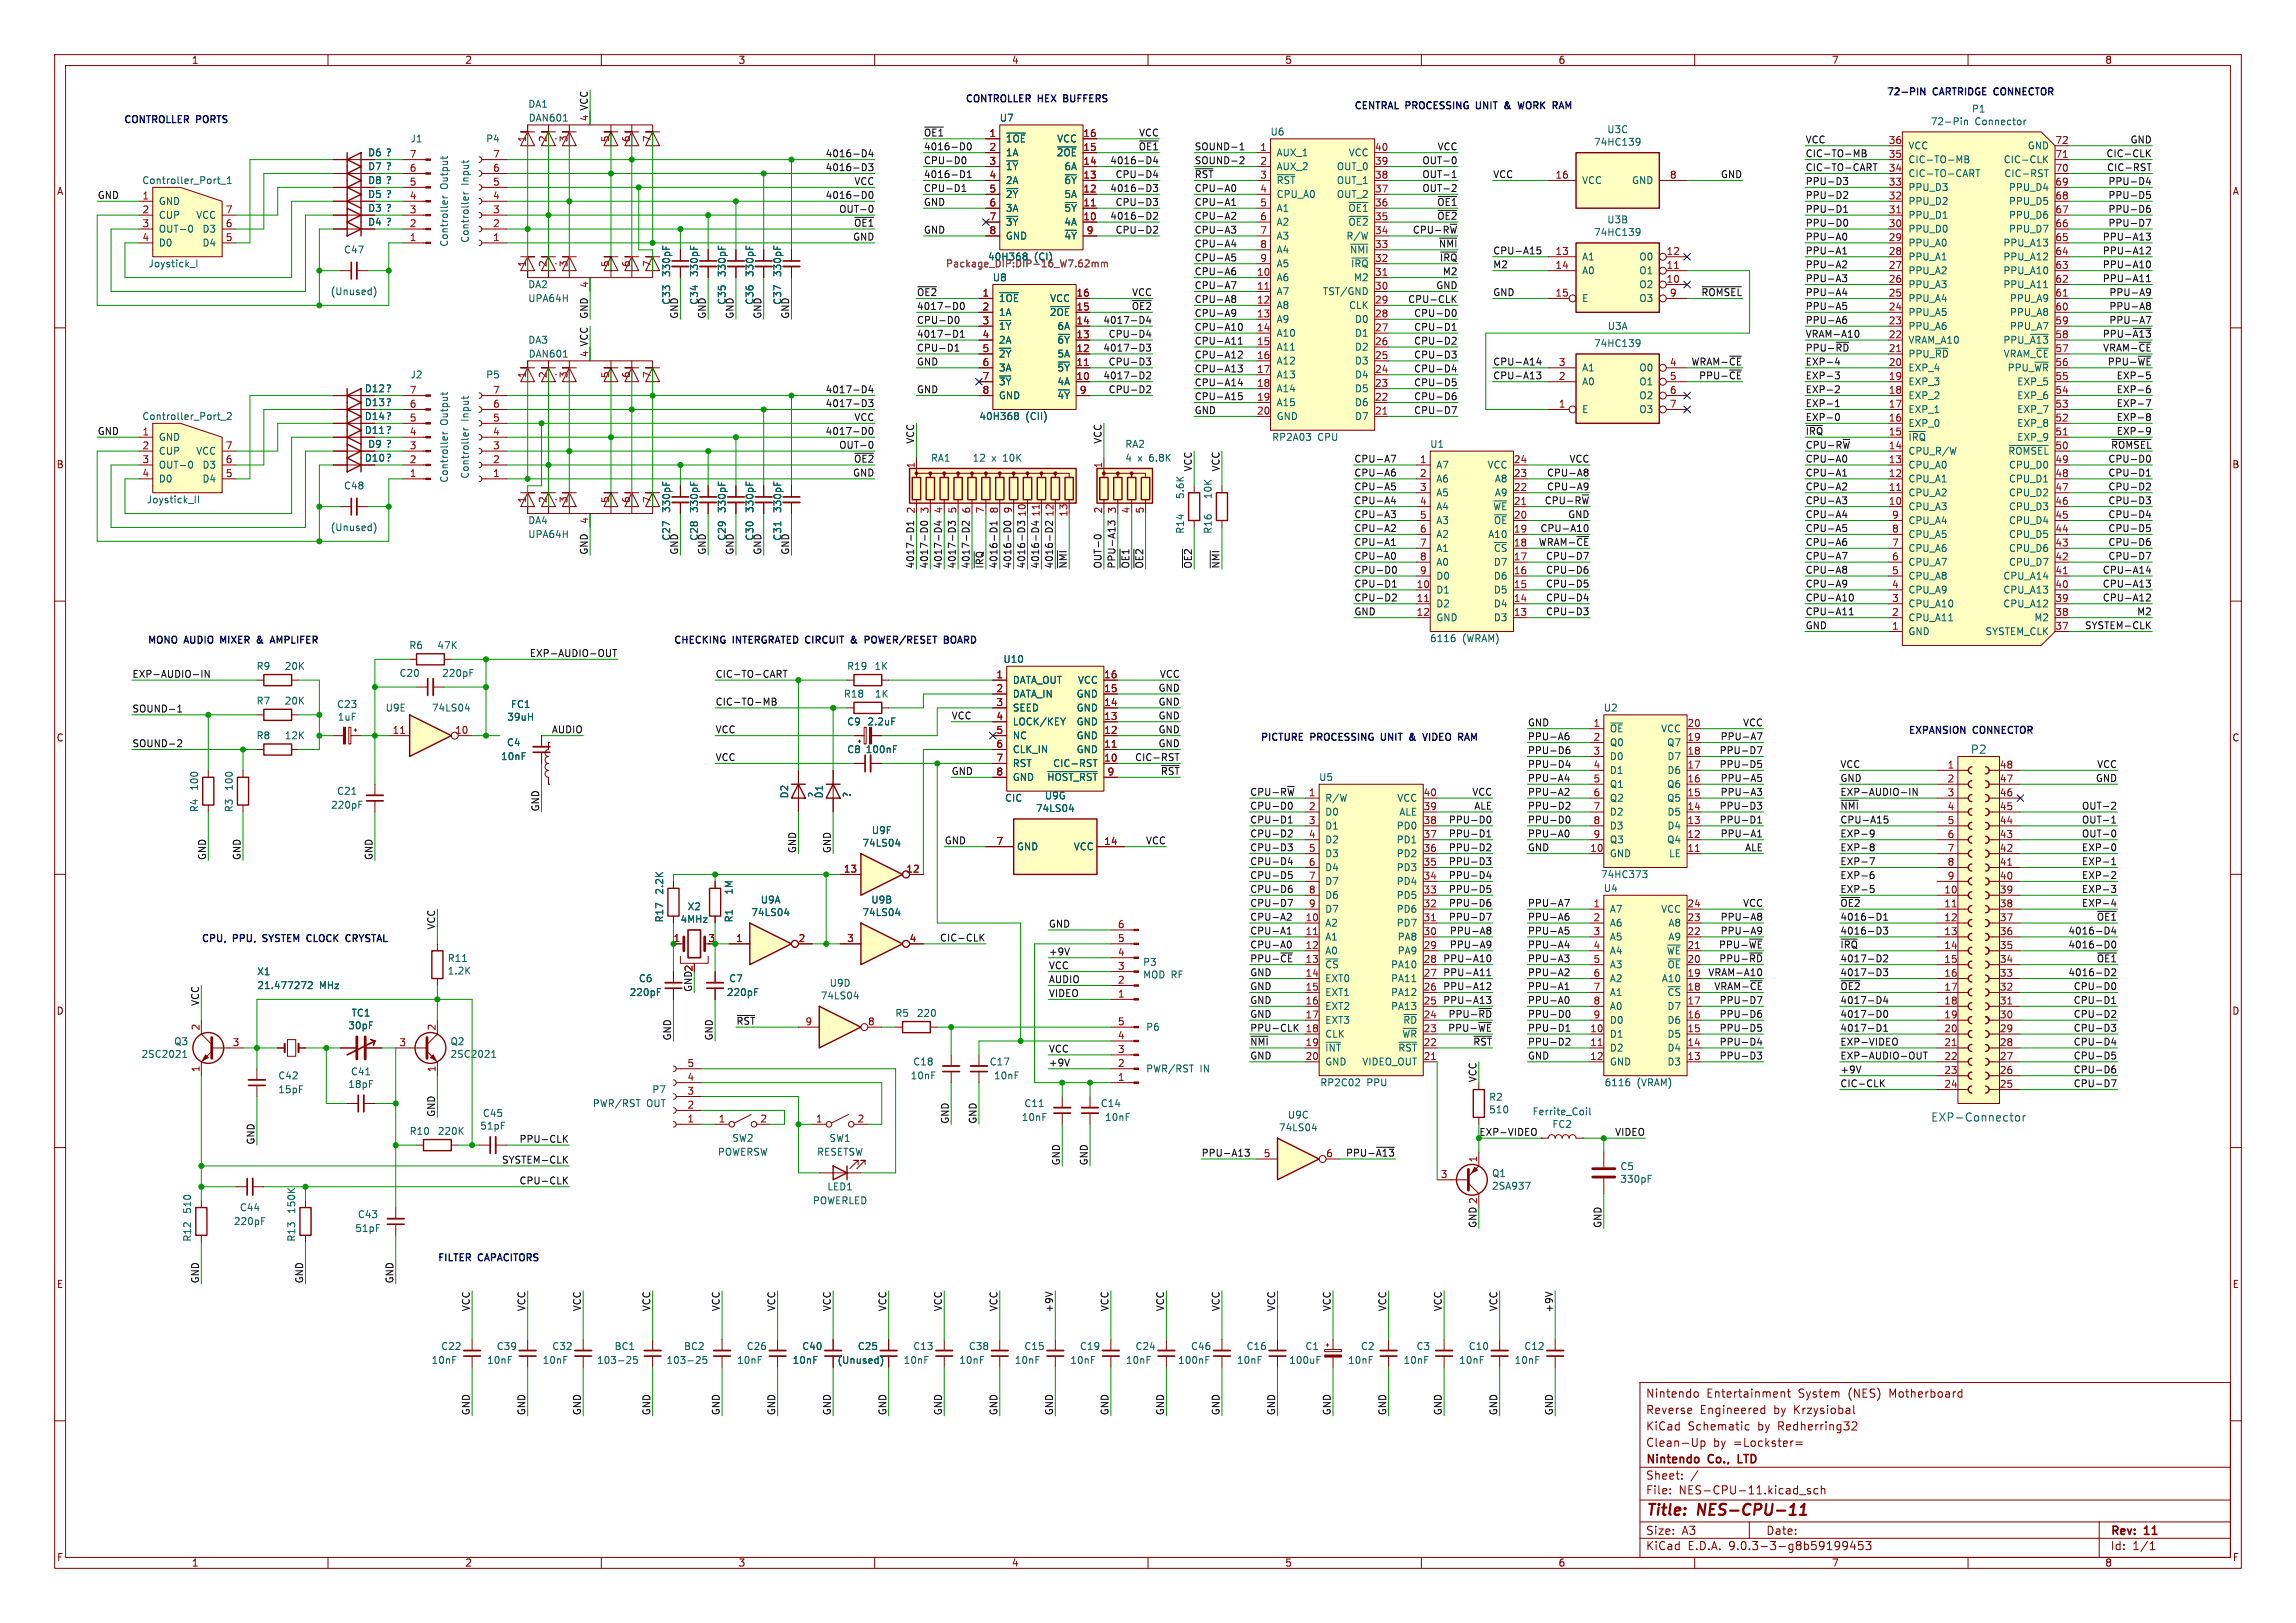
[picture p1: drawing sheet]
<svg xmlns="http://www.w3.org/2000/svg" width="420mm" height="297mm" viewBox="0 0 420 297" stroke-linecap="round" stroke-linejoin="round" font-family="sans-serif">
<defs><g id="words">
<g font-size="2.8" fill="#840000">
<text x="301" y="277.9">Title:</text>
<text x="310.6" y="277.9">NES-CPU-11</text>
</g>
<g font-size="2.1" fill="#006464">
<text x="360.4" y="138.1">P2</text>
<text x="353.2" y="205.4">EXP-Connector</text>
</g>
<g font-size="2.1" fill="#840000">
<text x="301" y="256">Nintendo</text>
<text x="312.1" y="256">Entertainment</text>
<text x="329" y="256">System</text>
<text x="338.2" y="256">(NES)</text>
<text x="345.9" y="256">Motherboard</text>
<text x="301" y="262">KiCad</text>
<text x="301" y="259">Reverse</text>
<text x="308.7" y="262">Schematic</text>
<text x="310.9" y="259">Engineered</text>
<text x="321.6" y="262">by</text>
<text x="324.5" y="259">by</text>
<text x="325.4" y="262">Redherring32</text>
<text x="328.3" y="259">Krzysiobal</text>
<text x="301" y="268.2">Nintendo</text>
<text x="301" y="265">Clean-Up</text>
<text x="312.6" y="268.2">Co.,</text>
<text x="313.4" y="265">by</text>
<text x="317.2" y="265">=Lockster=</text>
<text x="318.6" y="268.2">LTD</text>
<text x="301" y="273.7">File:</text>
<text x="301" y="271">Sheet:</text>
<text x="307.1" y="273.7">NES-CPU-11.kicad_sch</text>
<text x="301" y="281.1">Size:</text>
<text x="307.6" y="281.1">A3</text>
<text x="323" y="281.1">Date:</text>
<text x="386" y="281.3">Rev:</text>
<text x="392.4" y="281.3">11</text>
<text x="301" y="283.9">KiCad</text>
<text x="308.7" y="283.9">E.D.A.</text>
<text x="316.3" y="283.9">9.0.3-3-g8b59199453</text>
<text x="386" y="283.9">Id:</text>
<text x="390.1" y="283.9">1/1</text>
</g>
<g font-size="1.8" fill="#840000">
<text x="35" y="11.9">1</text>
<text x="85" y="11.9">2</text>
<text x="135" y="11.9">3</text>
<text x="185" y="11.9">4</text>
<text x="235" y="11.9">5</text>
<text x="285" y="11.9">6</text>
<text x="335" y="11.9">7</text>
<text x="385" y="11.9">8</text>
<text x="10.3" y="35.9">A</text>
<text x="408.3" y="35.9">A</text>
<text x="10.3" y="85.9">B</text>
<text x="408.2" y="85.9">B</text>
<text x="10.3" y="135.9">C</text>
<text x="408.2" y="135.9">C</text>
<text x="10.3" y="185.9">D</text>
<text x="408.2" y="185.9">D</text>
<text x="10.3" y="235.9">E</text>
<text x="408.3" y="235.9">E</text>
<text x="10.3" y="285.9">F</text>
<text x="35" y="286.9">1</text>
<text x="85" y="286.9">2</text>
<text x="135" y="286.9">3</text>
<text x="185" y="286.9">4</text>
<text x="235" y="286.9">5</text>
<text x="285" y="286.9">6</text>
<text x="335" y="286.9">7</text>
<text x="385" y="286.9">8</text>
<text x="408.3" y="285.9">F</text>
</g>
<g font-size="1.8" fill="#0000c2">
<text x="344.9" y="17.5">72-PIN</text>
<text x="353.5" y="17.5">CARTRIDGE CONNECTOR</text>
<text x="22.4" y="22.6">CONTROLLER PORTS</text>
<text x="176.5" y="18.8">CONTROLLER HEX</text>
<text x="195.1" y="18.8">BUFFERS</text>
<text x="247.6" y="20.1">CENTRAL PROCESSING</text>
<text x="270.6" y="20.1">UNIT</text>
<text x="276.3" y="20.1">&amp;</text>
<text x="279.4" y="20.1">WORK RAM</text>
<text x="26.8" y="117.9">MONO</text>
<text x="33.7" y="117.9">AUDIO</text>
<text x="40.8" y="117.9">MIXER</text>
<text x="47.9" y="117.9">&amp;</text>
<text x="51" y="117.9">AMPLIFER</text>
<text x="123.2" y="117.9">CHECKING</text>
<text x="134.2" y="117.9">INTERGRATED CIRCUIT</text>
<text x="156.8" y="117.9">&amp;</text>
<text x="159.8" y="117.9">POWER/RESET</text>
<text x="174.8" y="117.9">BOARD</text>
<text x="230.3" y="135.6">PICTURE</text>
<text x="239.7" y="135.6">PROCESSING</text>
<text x="253.1" y="135.6">UNIT</text>
<text x="258.8" y="135.6">&amp;</text>
<text x="261.8" y="135.6">VIDEO</text>
<text x="268.7" y="135.6">RAM</text>
<text x="348.9" y="134.4">EXPANSION</text>
<text x="360.9" y="134.4">CONNECTOR</text>
<text x="36.6" y="172.5">CPU,</text>
<text x="42.6" y="172.5">PPU,</text>
<text x="48.5" y="172.5">SYSTEM</text>
<text x="57.1" y="172.5">CLOCK</text>
<text x="64.7" y="172.5">CRYSTAL</text>
<text x="80" y="230.9">FILTER</text>
<text x="87.6" y="230.9">CAPACITORS</text>
</g>
<g font-size="1.8" fill="#006464">
<text x="96.5" y="19.9">DA1</text>
<text x="96.6" y="22.5">DAN601</text>
<text x="182.8" y="22.5">U7</text>
<text x="353.1" y="23.1">72-Pin</text>
<text x="360.6" y="20.8">P1</text>
<text x="361.3" y="23.1">Connector</text>
<text x="67.2" y="28.8">D6 ?</text>
<text x="75" y="26.3">J1</text>
<text x="88.8" y="26.3">P4</text>
<text x="183.9" y="26.3">~{1OE}</text>
<text x="183.9" y="28.8">1A</text>
<text x="193.2" y="28.8">~{2OE}</text>
<text x="193.3" y="26.3">VCC</text>
<text x="232.3" y="25">U6</text>
<text x="233.4" y="28.8">AUX_1</text>
<text x="246.6" y="28.8">VCC</text>
<text x="291.5" y="26.9">74HC139</text>
<text x="293.9" y="24.6">U3C</text>
<text x="349" y="27.5">VCC</text>
<text x="370.8" y="27.5">GND</text>
<text x="25.9" y="33.9">Controller_Port_1</text>
<text x="67.2" y="31.3">D7 ?</text>
<text x="67.2" y="33.9">D8 ?</text>
<text x="82.1" y="34.6" transform="rotate(-90 82.1 34.6)">Output</text>
<text x="86" y="33.9" transform="rotate(-90 86 33.9)">Input</text>
<text x="183.9" y="31.3">~{1Y}</text>
<text x="183.9" y="33.9">2A</text>
<text x="194.6" y="31.3">6A</text>
<text x="194.6" y="33.9">~{6Y}</text>
<text x="233.4" y="31.3">AUX_2</text>
<text x="233.4" y="33.9">~{RST}</text>
<text x="244.4" y="31.3">OUT_0</text>
<text x="244.4" y="33.9">OUT_1</text>
<text x="289.3" y="33.9">VCC</text>
<text x="298.4" y="33.9">GND</text>
<text x="349" y="30.1">CIC-TO-MB</text>
<text x="349" y="32.6">CIC-TO-CART</text>
<text x="349" y="35.2">PPU_D3</text>
<text x="366.4" y="30.1">CIC-CLK</text>
<text x="366.5" y="32.6">CIC-RST</text>
<text x="367.4" y="35.2">PPU_D4</text>
<text x="29" y="37.7">GND</text>
<text x="29" y="40.2">CUP</text>
<text x="35.8" y="40.2">VCC</text>
<text x="67.2" y="39">D3 ?</text>
<text x="67.2" y="41.5">D4 ?</text>
<text x="67.2" y="36.4">D5 ?</text>
<text x="183.9" y="36.4">~{2Y}</text>
<text x="183.9" y="39">3A</text>
<text x="183.9" y="41.5">~{3Y}</text>
<text x="194.6" y="36.4">5A</text>
<text x="194.6" y="39">~{5Y}</text>
<text x="194.6" y="41.5">4A</text>
<text x="233.4" y="36.4">CPU_A0</text>
<text x="233.4" y="39">A1</text>
<text x="233.4" y="41.5">A2</text>
<text x="244.4" y="36.4">OUT_2</text>
<text x="246.6" y="39">~{OE1}</text>
<text x="246.6" y="41.5">~{OE2}</text>
<text x="293.9" y="41.1">U3B</text>
<text x="349" y="37.7">PPU_D2</text>
<text x="349" y="40.2">PPU_D1</text>
<text x="367.4" y="37.7">PPU_D5</text>
<text x="367.4" y="40.2">PPU_D6</text>
<text x="29" y="42.8">OUT-0</text>
<text x="29" y="45.3">D0</text>
<text x="36.9" y="42.8">D3</text>
<text x="36.9" y="45.3">D4</text>
<text x="62.8" y="46.6">C47</text>
<text x="82.1" y="45.2" transform="rotate(-90 82.1 45.2)">Controller</text>
<text x="86" y="44.5" transform="rotate(-90 86 44.5)">Controller</text>
<text x="180.6" y="47.9">40H368</text>
<text x="183.9" y="44">GND</text>
<text x="189.2" y="47.9">(CI)</text>
<text x="194.6" y="44">~{4Y}</text>
<text x="233.4" y="44">A3</text>
<text x="233.4" y="46.6">A4</text>
<text x="246.2" y="44">R/W</text>
<text x="246.9" y="46.6">~{NMI}</text>
<text x="289.3" y="47.9">A1</text>
<text x="291.5" y="43.4">74HC139</text>
<text x="299.8" y="47.9">O0</text>
<text x="349" y="42.8">PPU_D0</text>
<text x="349" y="45.3">PPU_A0</text>
<text x="349" y="47.9">PPU_A1</text>
<text x="366.4" y="45.3">PPU_A13</text>
<text x="366.4" y="47.9">PPU_A12</text>
<text x="367.4" y="42.8">PPU_D7</text>
<text x="27.1" y="49.1">Joystick_I</text>
<text x="96.5" y="52.9">DA2</text>
<text x="122.8" y="50.8" transform="rotate(-90 122.8 50.8)">330pF</text>
<text x="127.9" y="50.8" transform="rotate(-90 127.9 50.8)">330pF</text>
<text x="132.9" y="50.8" transform="rotate(-90 132.9 50.8)">330pF</text>
<text x="138" y="50.8" transform="rotate(-90 138 50.8)">330pF</text>
<text x="143.1" y="50.8" transform="rotate(-90 143.1 50.8)">330pF</text>
<text x="173" y="49.1">Package_DIP:DIP-16_W7.62mm</text>
<text x="181.5" y="51.7">U8</text>
<text x="233.4" y="49.1">A5</text>
<text x="233.4" y="51.7">A6</text>
<text x="247" y="49.1">~{IRQ}</text>
<text x="247.6" y="51.7">M2</text>
<text x="289.3" y="50.4">A0</text>
<text x="299.8" y="50.4">O1</text>
<text x="299.8" y="52.9">O2</text>
<text x="349" y="50.4">PPU_A2</text>
<text x="349" y="52.9">PPU_A3</text>
<text x="366.4" y="50.4">PPU_A10</text>
<text x="366.4" y="52.9">PPU_A11</text>
<text x="60.4" y="54.2">(Unused)</text>
<text x="96.5" y="55.5">UPA64H</text>
<text x="122.8" y="55.9" transform="rotate(-90 122.8 55.9)">C33</text>
<text x="127.9" y="55.9" transform="rotate(-90 127.9 55.9)">C34</text>
<text x="132.9" y="55.9" transform="rotate(-90 132.9 55.9)">C35</text>
<text x="138" y="55.9" transform="rotate(-90 138 55.9)">C36</text>
<text x="143.1" y="55.9" transform="rotate(-90 143.1 55.9)">C37</text>
<text x="182.6" y="55.5">~{1OE}</text>
<text x="182.6" y="58">1A</text>
<text x="191.9" y="58">~{2OE}</text>
<text x="192" y="55.5">VCC</text>
<text x="233.4" y="54.2">A7</text>
<text x="233.4" y="56.7">A8</text>
<text x="233.4" y="59.3">A9</text>
<text x="241.9" y="54.2">TST/GND</text>
<text x="246.7" y="56.7">CLK</text>
<text x="247.8" y="59.3">D0</text>
<text x="289.3" y="55.5">E</text>
<text x="299.8" y="55.5">O3</text>
<text x="349" y="55.5">PPU_A4</text>
<text x="349" y="58">PPU_A5</text>
<text x="367.6" y="55.5">PPU_A9</text>
<text x="367.6" y="58">PPU_A8</text>
<text x="96.5" y="63.1">DA3</text>
<text x="96.6" y="65.6">DAN601</text>
<text x="182.6" y="60.6">~{1Y}</text>
<text x="182.6" y="63.1">2A</text>
<text x="182.6" y="65.6">~{2Y}</text>
<text x="193.3" y="60.6">6A</text>
<text x="193.3" y="63.1">~{6Y}</text>
<text x="193.3" y="65.6">5A</text>
<text x="233.4" y="61.8">A10</text>
<text x="233.4" y="64.4">A11</text>
<text x="247.8" y="61.8">D1</text>
<text x="247.8" y="64.4">D2</text>
<text x="291.5" y="63.7">74HC139</text>
<text x="294" y="60.6">U3A</text>
<text x="349" y="60.6">PPU_A6</text>
<text x="349" y="63.1">VRAM_A10</text>
<text x="349" y="65.6">PPU_~{RD}</text>
<text x="366.4" y="63.1">PPU_~{A13}</text>
<text x="366.4" y="65.6">VRAM_~{CE}</text>
<text x="367.6" y="60.6">PPU_A7</text>
<text x="66.6" y="72">D12 ?</text>
<text x="75" y="69.4">J2</text>
<text x="88.8" y="69.4">P5</text>
<text x="182.6" y="68.2">3A</text>
<text x="182.6" y="70.7">~{3Y}</text>
<text x="193.3" y="68.2">~{5Y}</text>
<text x="193.3" y="70.7">4A</text>
<text x="233.4" y="66.9">A12</text>
<text x="233.4" y="69.4">A13</text>
<text x="233.4" y="72">A14</text>
<text x="247.8" y="66.9">D3</text>
<text x="247.8" y="69.4">D4</text>
<text x="247.8" y="72">D5</text>
<text x="289.3" y="68.2">A1</text>
<text x="289.3" y="70.7">A0</text>
<text x="299.8" y="68.2">O0</text>
<text x="299.8" y="70.7">O1</text>
<text x="349" y="68.2">EXP_4</text>
<text x="349" y="70.7">EXP_3</text>
<text x="367.1" y="68.2">PPU_~{WR}</text>
<text x="368.9" y="70.7">EXP_5</text>
<text x="25.9" y="77.1">Controller_Port_2</text>
<text x="66.6" y="74.5">D13 ?</text>
<text x="66.6" y="77.1">D14 ?</text>
<text x="82.1" y="77.8" transform="rotate(-90 82.1 77.8)">Output</text>
<text x="86" y="77.1" transform="rotate(-90 86 77.1)">Input</text>
<text x="179.1" y="77.1">40H368</text>
<text x="182.6" y="73.3">GND</text>
<text x="187.6" y="77.1">(CII)</text>
<text x="193.3" y="73.3">~{4Y}</text>
<text x="233.4" y="74.5">A15</text>
<text x="233.4" y="77.1">GND</text>
<text x="247.8" y="74.5">D6</text>
<text x="247.8" y="77.1">D7</text>
<text x="289.3" y="75.8">E</text>
<text x="299.8" y="73.3">O2</text>
<text x="299.8" y="75.8">O3</text>
<text x="349" y="73.3">EXP_2</text>
<text x="349" y="75.8">EXP_1</text>
<text x="368.9" y="73.3">EXP_6</text>
<text x="368.9" y="75.8">EXP_7</text>
<text x="29" y="80.9">GND</text>
<text x="29" y="83.4">CUP</text>
<text x="35.8" y="83.4">VCC</text>
<text x="66.6" y="79.6">D11 ?</text>
<text x="67.2" y="82.1">D9 ?</text>
<text x="205.7" y="82.1">RA2</text>
<text x="232.6" y="80.9">RP2A03</text>
<text x="241" y="80.9">CPU</text>
<text x="261.5" y="82.1">U1</text>
<text x="349" y="78.3">EXP_0</text>
<text x="349" y="80.9">~{IRQ}</text>
<text x="349" y="83.4">CPU_R/W</text>
<text x="367.3" y="83.4">~{ROMSEL}</text>
<text x="368.9" y="78.3">EXP_8</text>
<text x="368.9" y="80.9">EXP_9</text>
<text x="29" y="86">OUT-0</text>
<text x="29" y="88.5">D0</text>
<text x="36.9" y="86">D3</text>
<text x="36.9" y="88.5">D4</text>
<text x="62.8" y="89.8">C48</text>
<text x="66.6" y="84.7">D10 ?</text>
<text x="82.1" y="88.4" transform="rotate(-90 82.1 88.4)">Controller</text>
<text x="86" y="87.7" transform="rotate(-90 86 87.7)">Controller</text>
<text x="170.2" y="84.7">RA1</text>
<text x="177.8" y="84.7">12</text>
<text x="181.4" y="84.7">x</text>
<text x="183.6" y="84.7">10K</text>
<text x="205.7" y="84.7">4</text>
<text x="208.1" y="84.7">x</text>
<text x="210.3" y="84.7">6.8K</text>
<text x="262.6" y="86">A7</text>
<text x="262.6" y="88.5">A6~{}</text>
<text x="272" y="86">VCC</text>
<text x="273.3" y="88.5">A8</text>
<text x="349" y="86">CPU_A0</text>
<text x="349" y="88.5">CPU_A1</text>
<text x="367.4" y="86">CPU_D0</text>
<text x="367.4" y="88.5">CPU_D1</text>
<text x="26.8" y="92.3">Joystick_II</text>
<text x="122.8" y="94" transform="rotate(-90 122.8 94)">330pF</text>
<text x="127.9" y="94" transform="rotate(-90 127.9 94)">330pF</text>
<text x="132.9" y="94" transform="rotate(-90 132.9 94)">330pF</text>
<text x="138" y="94" transform="rotate(-90 138 94)">330pF</text>
<text x="143.1" y="94" transform="rotate(-90 143.1 94)">330pF</text>
<text x="216.8" y="91.4" transform="rotate(-90 216.8 91.4)">5.6K</text>
<text x="221.8" y="91.4" transform="rotate(-90 221.8 91.4)">10K</text>
<text x="262.6" y="91">A5~{}</text>
<text x="262.6" y="93.6">A4~{}</text>
<text x="273" y="93.6">~{WE}</text>
<text x="273.3" y="91">A9</text>
<text x="349" y="91">CPU_A2</text>
<text x="349" y="93.6">CPU_A3</text>
<text x="367.4" y="91">CPU_D2</text>
<text x="367.4" y="93.6">CPU_D3</text>
<text x="60.4" y="97.4">(Unused)</text>
<text x="96.5" y="96.1">DA4</text>
<text x="96.5" y="98.7">UPA64H</text>
<text x="122.8" y="99.1" transform="rotate(-90 122.8 99.1)">C27</text>
<text x="127.9" y="99.1" transform="rotate(-90 127.9 99.1)">C28</text>
<text x="132.9" y="99.1" transform="rotate(-90 132.9 99.1)">C29</text>
<text x="138" y="99.1" transform="rotate(-90 138 99.1)">C30</text>
<text x="143.1" y="99.1" transform="rotate(-90 143.1 99.1)">C31</text>
<text x="216.8" y="97.8" transform="rotate(-90 216.8 97.8)">R14</text>
<text x="221.8" y="97.8" transform="rotate(-90 221.8 97.8)">R16</text>
<text x="262.6" y="96.1">A3~{}</text>
<text x="262.6" y="98.7">A2</text>
<text x="262.6" y="101.2">A1</text>
<text x="272.1" y="98.7">A10</text>
<text x="273.2" y="96.1">~{OE}</text>
<text x="273.2" y="101.2">~{CS}</text>
<text x="349" y="96.1">CPU_A4</text>
<text x="349" y="98.7">CPU_A5</text>
<text x="349" y="101.2">CPU_A6</text>
<text x="367.4" y="96.1">CPU_D4</text>
<text x="367.4" y="98.7">CPU_D5</text>
<text x="367.4" y="101.2">CPU_D6</text>
<text x="262.6" y="103.7">A0</text>
<text x="262.6" y="106.3">D0</text>
<text x="273.2" y="103.7">D7</text>
<text x="273.2" y="106.3">D6</text>
<text x="349" y="103.7">CPU_A7</text>
<text x="349" y="106.3">CPU_A8</text>
<text x="366.4" y="106.3">CPU_A14</text>
<text x="367.4" y="103.7">CPU_D7</text>
<text x="262.6" y="108.8">D1</text>
<text x="262.6" y="111.4">D2</text>
<text x="262.6" y="113.9">GND~{}</text>
<text x="273.2" y="108.8">D5</text>
<text x="273.2" y="111.4">D4</text>
<text x="273.2" y="113.9">D3</text>
<text x="349" y="108.8">CPU_A9</text>
<text x="349" y="111.4">CPU_A10</text>
<text x="349" y="113.9">CPU_A11</text>
<text x="366.4" y="108.8">CPU_A13</text>
<text x="366.4" y="111.4">CPU_A12</text>
<text x="372" y="113.9">M2</text>
<text x="74.8" y="119">R6</text>
<text x="79.9" y="119">47K</text>
<text x="261.5" y="117.7">6116</text>
<text x="267.5" y="117.7">(WRAM)</text>
<text x="349" y="116.4">GND</text>
<text x="363.1" y="116.4">SYSTEM_CLK</text>
<text x="46.8" y="122.8">R9</text>
<text x="52" y="122.8">20K</text>
<text x="73" y="124.1">C20</text>
<text x="80.8" y="124.1">220pF</text>
<text x="154.8" y="122.8">R19</text>
<text x="159.9" y="122.8">1K</text>
<text x="183.4" y="121.5">U10</text>
<text x="185.2" y="125.3">DATA_OUT</text>
<text x="197.1" y="125.3">VCC</text>
<text x="46.8" y="129.1">R7</text>
<text x="52" y="129.1">20K</text>
<text x="61.6" y="129.8">C23</text>
<text x="70.4" y="130.4">U9E</text>
<text x="78.9" y="130.4">74LS04</text>
<text x="93.4" y="129.8">FC1</text>
<text x="154.3" y="127.9">R18</text>
<text x="159.9" y="127.9">1K</text>
<text x="185.2" y="127.9">DATA_IN</text>
<text x="185.2" y="130.4">SEED</text>
<text x="196.8" y="127.9">GND</text>
<text x="196.8" y="130.4">GND</text>
<text x="293.3" y="130.4">U2</text>
<text x="46.8" y="135.5">R8</text>
<text x="52" y="135.5">12K</text>
<text x="61.7" y="132.1">1uF</text>
<text x="92.6" y="136.8">C4</text>
<text x="92.7" y="132.1">39uH</text>
<text x="154.9" y="132.9">C9</text>
<text x="158.6" y="132.9">2.2uF</text>
<text x="185.2" y="132.9">LOCK/KEY</text>
<text x="185.2" y="135.5">NC</text>
<text x="196.8" y="132.9">GND</text>
<text x="196.8" y="135.5">GND</text>
<text x="294.4" y="134.2">~{OE}</text>
<text x="294.4" y="136.8">Q0</text>
<text x="303.8" y="134.2">VCC</text>
<text x="304.9" y="136.8">Q7</text>
<text x="91.6" y="139.3">10nF</text>
<text x="154.9" y="138">C8</text>
<text x="158.3" y="138">100nF</text>
<text x="185.2" y="138">CLK_IN</text>
<text x="185.2" y="140.6">RST</text>
<text x="185.2" y="143.1">GND</text>
<text x="191.5" y="143.1">~{HOST_RST}</text>
<text x="192.5" y="140.6">CIC-RST</text>
<text x="196.8" y="138">GND</text>
<text x="241.2" y="143.1">U5</text>
<text x="294.4" y="139.3">D0</text>
<text x="294.4" y="141.8">D1</text>
<text x="304.9" y="139.3">D7</text>
<text x="304.9" y="141.8">D6</text>
<text x="36.4" y="148.7" transform="rotate(-90 36.4 148.7)">R4</text>
<text x="36.4" y="144.8" transform="rotate(-90 36.4 144.8)">100</text>
<text x="42.8" y="148.7" transform="rotate(-90 42.8 148.7)">R3</text>
<text x="42.8" y="144.8" transform="rotate(-90 42.8 144.8)">100</text>
<text x="60.5" y="148.2">220pF</text>
<text x="61.6" y="145.6">C21</text>
<text x="144.4" y="146.2" transform="rotate(-90 144.4 146.2)">D2</text>
<text x="149.5" y="146.1" transform="rotate(-90 149.5 146.1)">?</text>
<text x="150.7" y="146.2" transform="rotate(-90 150.7 146.2)">D1</text>
<text x="155.8" y="146.1" transform="rotate(-90 155.8 146.1)">?</text>
<text x="183.7" y="146.9">CIC</text>
<text x="189.4" y="148.8">74LS04</text>
<text x="191" y="146.5">U9G</text>
<text x="242.3" y="146.9">R/W</text>
<text x="242.3" y="149.5">D0</text>
<text x="255.5" y="146.9">VCC</text>
<text x="255.9" y="149.5">ALE</text>
<text x="294.4" y="144.4">Q1</text>
<text x="294.4" y="146.9">Q2</text>
<text x="294.4" y="149.5">D2</text>
<text x="304.9" y="144.4">Q6</text>
<text x="304.9" y="146.9">Q5</text>
<text x="304.9" y="149.5">D5</text>
<text x="157.7" y="155.1">74LS04</text>
<text x="159.4" y="152.8">U9F</text>
<text x="185.9" y="155.8">GND</text>
<text x="196.3" y="155.8">VCC</text>
<text x="242.3" y="152">D1</text>
<text x="242.3" y="154.5">D2</text>
<text x="255.4" y="152">PD0</text>
<text x="255.4" y="154.5">PD1</text>
<text x="294.4" y="152">D3</text>
<text x="294.4" y="154.5">Q3</text>
<text x="304.9" y="154.5">Q4</text>
<text x="304.9" y="152">D4</text>
<text x="242.3" y="157.1">D3</text>
<text x="242.3" y="159.6">D4</text>
<text x="255.4" y="157.1">PD2</text>
<text x="255.4" y="159.6">PD3</text>
<text x="292.8" y="160.9">74HC373</text>
<text x="294.4" y="157.1">GND</text>
<text x="305.2" y="157.1">LE</text>
<text x="121.5" y="163.8" transform="rotate(-90 121.5 163.8)">2.2K</text>
<text x="125.7" y="166.8">X2</text>
<text x="134.2" y="163.8" transform="rotate(-90 134.2 163.8)">1M</text>
<text x="137.3" y="167.8">74LS04</text>
<text x="139.1" y="165.5">U9A</text>
<text x="157.7" y="167.8">74LS04</text>
<text x="159.3" y="165.5">U9B</text>
<text x="242.3" y="162.2">D7</text>
<text x="242.3" y="164.7">D6</text>
<text x="242.3" y="167.2">D7</text>
<text x="255.4" y="162.2">PD4</text>
<text x="255.4" y="164.7">PD5</text>
<text x="255.4" y="167.2">PD6</text>
<text x="293.3" y="163.4">U4</text>
<text x="294.4" y="167.2">A7</text>
<text x="303.8" y="167.2">VCC</text>
<text x="121.5" y="168.9" transform="rotate(-90 121.5 168.9)">R17</text>
<text x="124.4" y="169.1">4MHz</text>
<text x="134.2" y="168.9" transform="rotate(-90 134.2 168.9)">R1</text>
<text x="242.3" y="169.8">A2</text>
<text x="242.3" y="172.3">A1</text>
<text x="255.4" y="169.8">PD7</text>
<text x="255.6" y="172.3">PA8</text>
<text x="294.4" y="169.8">A6~{}</text>
<text x="294.4" y="172.3">A5~{}</text>
<text x="305.1" y="169.8">A8</text>
<text x="305.1" y="172.3">A9</text>
<text x="46.9" y="178.7">X1</text>
<text x="81.8" y="176.2">R11</text>
<text x="81.8" y="178.5">1.2K</text>
<text x="116.8" y="179.9">C6</text>
<text x="133.3" y="179.9">C7</text>
<text x="209" y="176.9">P3</text>
<text x="209" y="179.2">MOD RF</text>
<text x="242.3" y="174.9">A0</text>
<text x="242.3" y="177.4">~{CS}</text>
<text x="242.3" y="179.9">EXT0</text>
<text x="254.4" y="177.4">PA10</text>
<text x="254.4" y="179.9">PA11</text>
<text x="255.6" y="174.9">PA9</text>
<text x="294.4" y="174.9">A4~{}</text>
<text x="294.4" y="177.4">A3~{}</text>
<text x="294.4" y="179.9">A2</text>
<text x="303.9" y="179.9">A10</text>
<text x="304.8" y="174.9">~{WE}</text>
<text x="304.9" y="177.4">~{OE}</text>
<text x="47" y="181.2">21.477272</text>
<text x="58.4" y="181.2">MHz</text>
<text x="115.1" y="182.5">220pF</text>
<text x="132.9" y="182.5">220pF</text>
<text x="150" y="183.1">74LS04</text>
<text x="151.7" y="180.8">U9D</text>
<text x="242.3" y="182.5">EXT1</text>
<text x="242.3" y="185">EXT2</text>
<text x="254.4" y="182.5">PA12</text>
<text x="254.4" y="185">PA13</text>
<text x="294.4" y="182.5">A1</text>
<text x="294.4" y="185">A0</text>
<text x="304.9" y="182.5">~{CS}</text>
<text x="304.9" y="185">D7</text>
<text x="31.8" y="191.5">Q3</text>
<text x="63.6" y="188.5">30pF</text>
<text x="64.2" y="186.2">TC1</text>
<text x="82.3" y="191.5">Q2</text>
<text x="163.7" y="186.3">R5</text>
<text x="167.6" y="186.3">220</text>
<text x="209.6" y="188.8">P6</text>
<text x="242.3" y="187.6">EXT3</text>
<text x="242.3" y="190.1">CLK</text>
<text x="256.4" y="190.1">~{WR}</text>
<text x="256.6" y="187.6">~{RD}</text>
<text x="294.4" y="187.6">D0</text>
<text x="294.4" y="190.1">D1</text>
<text x="304.9" y="187.6">D6</text>
<text x="304.9" y="190.1">D5</text>
<text x="25.8" y="193.8">2SC2021</text>
<text x="50.8" y="197.7">C42</text>
<text x="64.1" y="197">C41</text>
<text x="82.3" y="193.8">2SC2021</text>
<text x="166.5" y="197.7">10nF</text>
<text x="167" y="195.2">C18</text>
<text x="180.9" y="195.2">C17</text>
<text x="181.7" y="197.7">10nF</text>
<text x="209.6" y="196.4">PWR/RST</text>
<text x="219.5" y="196.4">IN</text>
<text x="242.3" y="192.6">~{INT}</text>
<text x="242.3" y="195.2">GND</text>
<text x="249.1" y="195.2">VIDEO_OUT</text>
<text x="255.7" y="192.6">~{RST}</text>
<text x="294.4" y="192.6">D2</text>
<text x="294.4" y="195.2">GND~{}</text>
<text x="304.9" y="192.6">D4</text>
<text x="304.9" y="195.2">D3</text>
<text x="50.8" y="200.3">15pF</text>
<text x="63.6" y="199.3">18pF</text>
<text x="108.3" y="202.8">PWR/RST</text>
<text x="118.3" y="202.8">OUT</text>
<text x="119.2" y="200.3">P7</text>
<text x="187.3" y="202.8">C11</text>
<text x="201.3" y="202.8">C14</text>
<text x="241.4" y="199">RP2C02</text>
<text x="250" y="199">PPU</text>
<text x="272.3" y="201.6">R2</text>
<text x="272.3" y="203.9">510</text>
<text x="293.4" y="199">6116</text>
<text x="299.4" y="199">(VRAM)</text>
<text x="74.8" y="207.9">R10</text>
<text x="80" y="207.9">220K</text>
<text x="87.7" y="206.9">51pF</text>
<text x="88.2" y="204.6">C45</text>
<text x="133.9" y="209.1">SW2</text>
<text x="151.6" y="209.1">SW1</text>
<text x="186.8" y="205.3">10nF</text>
<text x="202" y="205.3">10nF</text>
<text x="233.9" y="207.2">74LS04</text>
<text x="235.5" y="204.9">U9C</text>
<text x="280.2" y="204.3">Ferrite_Coil</text>
<text x="283.9" y="206.6">FC2</text>
<text x="131.2" y="211.7">POWERSW</text>
<text x="149.4" y="211.7">RESETSW</text>
<text x="272.8" y="215.6">Q1</text>
<text x="296.3" y="214.3">C5</text>
<text x="43.8" y="221.8">C44</text>
<text x="148.6" y="220.6">POWERLED</text>
<text x="151.2" y="218">LED1</text>
<text x="272.8" y="217.9">2SA937</text>
<text x="296.3" y="216.6">330pF</text>
<text x="35.2" y="227.3" transform="rotate(-90 35.2 227.3)">R12</text>
<text x="35.2" y="222.2" transform="rotate(-90 35.2 222.2)">510</text>
<text x="42.7" y="224.4">220pF</text>
<text x="54.2" y="227.3" transform="rotate(-90 54.2 227.3)">R13</text>
<text x="54.2" y="222.2" transform="rotate(-90 54.2 222.2)">150K</text>
<text x="64.9" y="225.7">51pF</text>
<text x="65.4" y="223.1">C43</text>
<text x="78.9" y="249.8">10nF</text>
<text x="80.6" y="247.2">C22</text>
<text x="89" y="249.8">10nF</text>
<text x="90.8" y="247.2">C39</text>
<text x="99.2" y="249.8">10nF</text>
<text x="100.9" y="247.2">C32</text>
<text x="109.1" y="249.8">103-25</text>
<text x="112.3" y="247.2">BC1</text>
<text x="121.8" y="249.8">103-25</text>
<text x="125" y="247.2">BC2</text>
<text x="134.7" y="249.8">10nF</text>
<text x="136.5" y="247.2">C26</text>
<text x="144.9" y="249.8">10nF</text>
<text x="146.6" y="247.2">C40</text>
<text x="153.1" y="249.8">(Unused)</text>
<text x="156.8" y="247.2">C25</text>
<text x="165.2" y="249.8">10nF</text>
<text x="167" y="247.2">C13</text>
<text x="175.4" y="249.8">10nF</text>
<text x="177.1" y="247.2">C38</text>
<text x="185.5" y="249.8">10nF</text>
<text x="187.3" y="247.2">C15</text>
<text x="195.7" y="249.8">10nF</text>
<text x="197.4" y="247.2">C19</text>
<text x="205.9" y="249.8">10nF</text>
<text x="207.6" y="247.2">C24</text>
<text x="215.4" y="249.8">100nF</text>
<text x="217.8" y="247.2">C46</text>
<text x="226.2" y="249.8">10nF</text>
<text x="227.9" y="247.2">C16</text>
<text x="235.7" y="249.8">100uF</text>
<text x="238.7" y="247.2">C1</text>
<text x="246.5" y="249.8">10nF</text>
<text x="248.8" y="247.2">C2</text>
<text x="256.7" y="249.8">10nF</text>
<text x="259" y="247.2">C3</text>
<text x="266.8" y="249.8">10nF</text>
<text x="268.6" y="247.2">C10</text>
<text x="277" y="249.8">10nF</text>
<text x="278.7" y="247.2">C12</text>
</g>
<g font-size="1.8" fill="#0f0f0f">
<text x="107.7" y="22.3" transform="rotate(-90 107.7 22.3)">4 VCC</text>
<text x="150.9" y="28.9">4016-D4</text>
<text x="168.9" y="25.1">~{OE1}</text>
<text x="168.9" y="27.6">4016-D0</text>
<text x="208.2" y="27.6">~{OE1}</text>
<text x="208.3" y="25.1">VCC</text>
<text x="218.4" y="27.6">SOUND-1</text>
<text x="262.9" y="27.6">VCC</text>
<text x="330.2" y="26.3">VCC</text>
<text x="330.2" y="28.9">CIC-TO-MB</text>
<text x="385.2" y="28.9">CIC-CLK</text>
<text x="389.6" y="26.3">GND</text>
<text x="150.9" y="31.4">4016-D3</text>
<text x="156.2" y="33.9">VCC</text>
<text x="168.9" y="30.1">CPU-D0</text>
<text x="168.9" y="32.7">4016-D1</text>
<text x="168.9" y="35.2">CPU-D1</text>
<text x="203" y="30.1">4016-D4</text>
<text x="203" y="35.2">4016-D3</text>
<text x="204" y="32.7">CPU-D4</text>
<text x="218.4" y="30.1">SOUND-2</text>
<text x="218.4" y="32.7">~{RST}</text>
<text x="218.4" y="35.2">CPU-A0</text>
<text x="260.1" y="32.7">OUT-1</text>
<text x="260.1" y="35.2">OUT-2</text>
<text x="260.1" y="30.1">OUT-0</text>
<text x="273" y="32.7">VCC</text>
<text x="314.7" y="32.7">GND</text>
<text x="330.2" y="31.4">CIC-TO-CART</text>
<text x="330.2" y="33.9">PPU-D3</text>
<text x="385.3" y="31.4">CIC-RST</text>
<text x="385.6" y="33.9">PPU-D4</text>
<text x="17.8" y="36.5">GND</text>
<text x="150.9" y="36.5">4016-D0</text>
<text x="153.4" y="39">OUT-0</text>
<text x="156.1" y="41.6">~{OE1}</text>
<text x="168.9" y="37.8">GND</text>
<text x="203" y="40.3">4016-D2</text>
<text x="204" y="37.8">CPU-D3</text>
<text x="218.4" y="40.3">CPU-A2</text>
<text x="218.4" y="37.8">CPU-A1</text>
<text x="262.8" y="37.8">~{OE1}</text>
<text x="262.8" y="40.3">~{OE2}</text>
<text x="330.2" y="36.5">PPU-D2</text>
<text x="330.2" y="39">PPU-D1</text>
<text x="330.2" y="41.6">PPU-D0</text>
<text x="385.6" y="41.6">PPU-D7</text>
<text x="385.6" y="39">PPU-D6</text>
<text x="385.6" y="36.5">PPU-D5</text>
<text x="155.9" y="44.1">GND</text>
<text x="168.9" y="42.8">GND</text>
<text x="204" y="42.8">CPU-D2</text>
<text x="218.4" y="45.4">CPU-A4</text>
<text x="218.4" y="47.9">CPU-A5</text>
<text x="218.4" y="42.8">CPU-A3</text>
<text x="258.3" y="42.8">CPU-R~{W}</text>
<text x="263.1" y="45.4">~{NMI}</text>
<text x="263.3" y="47.9">~{IRQ}</text>
<text x="273" y="46.6">CPU-A15</text>
<text x="330.2" y="46.6">PPU-A1</text>
<text x="330.2" y="44.1">PPU-A0</text>
<text x="384.5" y="46.6">PPU-A12</text>
<text x="384.5" y="44.1">PPU-A13</text>
<text x="218.4" y="50.5">CPU-A6</text>
<text x="218.4" y="53">CPU-A7</text>
<text x="262.6" y="53">GND</text>
<text x="263.8" y="50.5">M2</text>
<text x="273" y="49.2">M2</text>
<text x="330.2" y="49.2">PPU-A2</text>
<text x="330.2" y="51.7">PPU-A3</text>
<text x="384.5" y="51.7">PPU-A11</text>
<text x="384.5" y="49.2">PPU-A10</text>
<text x="107.6" y="58.4" transform="rotate(-90 107.6 58.4)">GND</text>
<text x="124.1" y="58.4" transform="rotate(-90 124.1 58.4)">GND</text>
<text x="129.2" y="58.4" transform="rotate(-90 129.2 58.4)">GND</text>
<text x="134.3" y="58.4" transform="rotate(-90 134.3 58.4)">GND</text>
<text x="139.4" y="58.4" transform="rotate(-90 139.4 58.4)">GND</text>
<text x="144.4" y="58.4" transform="rotate(-90 144.4 58.4)">GND</text>
<text x="167.6" y="54.3">~{OE2}</text>
<text x="167.6" y="56.8">4017-D0</text>
<text x="167.6" y="59.3">CPU-D0</text>
<text x="201.7" y="59.3">4017-D4</text>
<text x="206.9" y="56.8">~{OE2}</text>
<text x="207" y="54.3">VCC</text>
<text x="218.4" y="55.5">CPU-A8</text>
<text x="218.4" y="58.1">CPU-A9</text>
<text x="257.5" y="55.5">CPU-CLK</text>
<text x="258.6" y="58.1">CPU-D0</text>
<text x="273" y="54.3">GND</text>
<text x="311.1" y="54.3">~{ROMSEL}</text>
<text x="330.2" y="54.3">PPU-A4</text>
<text x="330.2" y="56.8">PPU-A5</text>
<text x="330.2" y="59.3">PPU-A6</text>
<text x="385.8" y="59.3">PPU-A7</text>
<text x="385.8" y="56.8">PPU-A8</text>
<text x="385.8" y="54.3">PPU-A9</text>
<text x="107.7" y="65.5" transform="rotate(-90 107.7 65.5)">4 VCC</text>
<text x="167.6" y="61.9">4017-D1</text>
<text x="167.6" y="64.4">CPU-D1</text>
<text x="201.7" y="64.4">4017-D3</text>
<text x="202.7" y="61.9">CPU-D4</text>
<text x="218.4" y="60.6">CPU-A10</text>
<text x="218.4" y="63.2">CPU-A11</text>
<text x="218.4" y="65.7">CPU-A12</text>
<text x="258.6" y="60.6">CPU-D1</text>
<text x="258.6" y="63.2">CPU-D2</text>
<text x="258.6" y="65.7">CPU-D3</text>
<text x="330.2" y="61.9">VRAM-A10</text>
<text x="330.2" y="64.4">PPU-~{RD}</text>
<text x="384.5" y="61.9">PPU-~{A13}</text>
<text x="384.6" y="64.4">VRAM-~{CE}</text>
<text x="167.6" y="67">GND</text>
<text x="201.7" y="69.5">4017-D2</text>
<text x="202.7" y="67">CPU-D3</text>
<text x="218.4" y="70.8">CPU-A14</text>
<text x="218.4" y="68.2">CPU-A13</text>
<text x="258.6" y="68.2">CPU-D4</text>
<text x="258.6" y="70.8">CPU-D5</text>
<text x="273" y="67">CPU-A14</text>
<text x="273" y="69.5">CPU-A13</text>
<text x="309.3" y="67">WRAM-~{CE}</text>
<text x="310.7" y="69.5">PPU-~{CE}</text>
<text x="330.2" y="67">EXP-4</text>
<text x="330.2" y="69.5">EXP-3</text>
<text x="385.5" y="67">PPU-~{WE}</text>
<text x="387.1" y="69.5">EXP-5</text>
<text x="150.9" y="72">4017-D4</text>
<text x="150.9" y="74.6">4017-D3</text>
<text x="156.2" y="77.1">VCC</text>
<text x="167.6" y="72">GND</text>
<text x="202.7" y="72">CPU-D2</text>
<text x="218.4" y="73.3">CPU-A15</text>
<text x="218.4" y="75.9">GND</text>
<text x="258.6" y="73.3">CPU-D6</text>
<text x="258.6" y="75.9">CPU-D7</text>
<text x="330.2" y="72">EXP-2</text>
<text x="330.2" y="74.6">EXP-1</text>
<text x="330.2" y="77.1">EXP-0</text>
<text x="387.1" y="72">EXP-6</text>
<text x="387.1" y="77.1">EXP-8</text>
<text x="387.1" y="74.6">EXP-7</text>
<text x="17.8" y="79.7">GND</text>
<text x="150.9" y="79.7">4017-D0</text>
<text x="153.4" y="82.2">OUT-0</text>
<text x="167.3" y="81.3" transform="rotate(-90 167.3 81.3)">VCC</text>
<text x="201.6" y="81.3" transform="rotate(-90 201.6 81.3)">VCC</text>
<text x="330.2" y="79.7">~{IRQ}</text>
<text x="330.2" y="82.2">CPU-R~{W}</text>
<text x="386.1" y="82.2">~{ROMSEL}</text>
<text x="387.1" y="79.7">EXP-9</text>
<text x="155.9" y="87.3">GND</text>
<text x="156.1" y="84.7">~{OE2}</text>
<text x="218.1" y="86.4" transform="rotate(-90 218.1 86.4)">VCC</text>
<text x="223.2" y="86.4" transform="rotate(-90 223.2 86.4)">VCC</text>
<text x="247.6" y="84.7">CPU-A7</text>
<text x="247.6" y="87.3">CPU-A6</text>
<text x="247.6" y="89.8">CPU-A5</text>
<text x="282.9" y="87.3">CPU-A8</text>
<text x="282.9" y="89.8">CPU-A9</text>
<text x="287" y="84.7">VCC</text>
<text x="330.2" y="84.7">CPU-A0</text>
<text x="330.2" y="87.3">CPU-A1</text>
<text x="330.2" y="89.8">CPU-A2</text>
<text x="385.6" y="89.8">CPU-D2</text>
<text x="385.6" y="87.3">CPU-D1</text>
<text x="385.6" y="84.7">CPU-D0</text>
<text x="247.6" y="94.9">CPU-A3</text>
<text x="247.6" y="92.4">CPU-A4</text>
<text x="282.5" y="92.4">CPU-R~{W}</text>
<text x="286.8" y="94.9">GND</text>
<text x="330.2" y="92.4">CPU-A3</text>
<text x="330.2" y="94.9">CPU-A4</text>
<text x="385.6" y="94.9">CPU-D4</text>
<text x="385.6" y="92.4">CPU-D3</text>
<text x="107.6" y="101.6" transform="rotate(-90 107.6 101.6)">GND</text>
<text x="124.1" y="101.6" transform="rotate(-90 124.1 101.6)">GND</text>
<text x="129.2" y="101.6" transform="rotate(-90 129.2 101.6)">GND</text>
<text x="134.3" y="101.6" transform="rotate(-90 134.3 101.6)">GND</text>
<text x="139.4" y="101.6" transform="rotate(-90 139.4 101.6)">GND</text>
<text x="144.4" y="101.6" transform="rotate(-90 144.4 101.6)">GND</text>
<text x="247.6" y="100">CPU-A1</text>
<text x="247.6" y="97.4">CPU-A2</text>
<text x="281.4" y="100">WRAM-~{CE}</text>
<text x="281.7" y="97.4">CPU-A10</text>
<text x="330.2" y="97.4">CPU-A5</text>
<text x="330.2" y="100">CPU-A6</text>
<text x="385.6" y="97.4">CPU-D5</text>
<text x="385.6" y="100">CPU-D6</text>
<text x="167.3" y="104.1" transform="rotate(-90 167.3 104.1)">4017-D1</text>
<text x="169.8" y="104.1" transform="rotate(-90 169.8 104.1)">4017-D0</text>
<text x="172.4" y="104.1" transform="rotate(-90 172.4 104.1)">4017-D4</text>
<text x="174.9" y="104.1" transform="rotate(-90 174.9 104.1)">4017-D3</text>
<text x="177.5" y="104.1" transform="rotate(-90 177.5 104.1)">4017-D2</text>
<text x="180" y="104.1" transform="rotate(-90 180 104.1)">~{IRQ}</text>
<text x="182.5" y="104.1" transform="rotate(-90 182.5 104.1)">4016-D1</text>
<text x="185.1" y="104.1" transform="rotate(-90 185.1 104.1)">4016-D0</text>
<text x="187.6" y="104.1" transform="rotate(-90 187.6 104.1)">4016-D3</text>
<text x="190.2" y="104.1" transform="rotate(-90 190.2 104.1)">4016-D4</text>
<text x="192.7" y="104.1" transform="rotate(-90 192.7 104.1)">4016-D2</text>
<text x="195.2" y="104.1" transform="rotate(-90 195.2 104.1)">~{NMI}</text>
<text x="201.6" y="104.1" transform="rotate(-90 201.6 104.1)">OUT-0</text>
<text x="204.1" y="104.1" transform="rotate(-90 204.1 104.1)">PPU-A13</text>
<text x="206.7" y="104.1" transform="rotate(-90 206.7 104.1)">~{OE1}</text>
<text x="209.2" y="104.1" transform="rotate(-90 209.2 104.1)">~{OE2}</text>
<text x="218.1" y="104.1" transform="rotate(-90 218.1 104.1)">~{OE2}</text>
<text x="223.2" y="104.1" transform="rotate(-90 223.2 104.1)">~{NMI}</text>
<text x="247.6" y="105.1">CPU-D0</text>
<text x="247.6" y="102.5">CPU-A0</text>
<text x="247.6" y="107.6">CPU-D1</text>
<text x="282.7" y="102.5">CPU-D7</text>
<text x="282.7" y="105.1">CPU-D6</text>
<text x="282.7" y="107.6">CPU-D5</text>
<text x="330.2" y="102.5">CPU-A7</text>
<text x="330.2" y="105.1">CPU-A8</text>
<text x="330.2" y="107.6">CPU-A9</text>
<text x="384.5" y="107.6">CPU-A13</text>
<text x="384.5" y="105.1">CPU-A14</text>
<text x="385.6" y="102.5">CPU-D7</text>
<text x="247.6" y="110.1">CPU-D2</text>
<text x="247.6" y="112.7">GND</text>
<text x="282.7" y="110.1">CPU-D4</text>
<text x="282.7" y="112.7">CPU-D3</text>
<text x="330.2" y="110.1">CPU-A10</text>
<text x="330.2" y="112.7">CPU-A11</text>
<text x="384.5" y="110.1">CPU-A12</text>
<text x="390.8" y="112.7">M2</text>
<text x="330.2" y="115.2">GND</text>
<text x="381.3" y="115.2">SYSTEM-CLK</text>
<text x="24.1" y="124.1">EXP-AUDIO-IN</text>
<text x="96.8" y="120.3">EXP-AUDIO-OUT</text>
<text x="130.8" y="124.1">CIC-TO-CART</text>
<text x="212.1" y="124.1">VCC</text>
<text x="24.1" y="130.5">SOUND-1</text>
<text x="130.8" y="129.2">CIC-TO-MB</text>
<text x="174" y="131.7">VCC</text>
<text x="211.8" y="131.7">GND</text>
<text x="211.8" y="129.2">GND</text>
<text x="211.8" y="126.7">GND</text>
<text x="24.1" y="136.8">SOUND-2</text>
<text x="100.9" y="134.3">AUDIO</text>
<text x="130.8" y="134.3">VCC</text>
<text x="211.8" y="136.8">GND</text>
<text x="211.8" y="134.3">GND</text>
<text x="279.4" y="135.5">PPU-A6</text>
<text x="279.4" y="133">GND</text>
<text x="314.6" y="135.5">PPU-A7</text>
<text x="318.7" y="133">VCC</text>
<text x="130.8" y="139.4">VCC</text>
<text x="174" y="141.9">GND</text>
<text x="207.5" y="139.4">CIC-RST</text>
<text x="212.2" y="141.9">~{RST}</text>
<text x="279.4" y="143.2">PPU-A4</text>
<text x="279.4" y="140.6">PPU-D4</text>
<text x="279.4" y="138.1">PPU-D6</text>
<text x="314.5" y="140.6">PPU-D5</text>
<text x="314.5" y="138.1">PPU-D7</text>
<text x="314.6" y="143.2">PPU-A5</text>
<text x="336.5" y="140.6">VCC</text>
<text x="336.5" y="143.2">GND</text>
<text x="383.3" y="143.2">GND</text>
<text x="383.5" y="140.6">VCC</text>
<text x="98.7" y="148.6" transform="rotate(-90 98.7 148.6)">GND</text>
<text x="228.6" y="148.2">CPU-D0</text>
<text x="228.6" y="145.7">CPU-R~{W}</text>
<text x="269.2" y="145.7">VCC</text>
<text x="269.6" y="148.2">ALE</text>
<text x="279.4" y="148.2">PPU-D2</text>
<text x="279.4" y="145.7">PPU-A2</text>
<text x="314.5" y="148.2">PPU-D3</text>
<text x="314.6" y="145.7">PPU-A3</text>
<text x="336.5" y="148.2">~{NMI}</text>
<text x="336.5" y="145.7">EXP-AUDIO-IN</text>
<text x="380.7" y="148.2">OUT-2</text>
<text x="172.7" y="154.6">GND</text>
<text x="209.5" y="154.6">VCC</text>
<text x="228.6" y="155.9">CPU-D3</text>
<text x="228.6" y="150.8">CPU-D1</text>
<text x="228.6" y="153.3">CPU-D2</text>
<text x="264.9" y="150.8">PPU-D0</text>
<text x="264.9" y="153.3">PPU-D1</text>
<text x="264.9" y="155.9">PPU-D2</text>
<text x="279.4" y="153.3">PPU-A0</text>
<text x="279.4" y="155.9">GND</text>
<text x="279.4" y="150.8">PPU-D0</text>
<text x="314.5" y="150.8">PPU-D1</text>
<text x="314.6" y="153.3">PPU-A1</text>
<text x="319.1" y="155.9">ALE</text>
<text x="336.5" y="150.8">CPU-A15</text>
<text x="336.5" y="153.3">EXP-9</text>
<text x="336.5" y="155.9">EXP-8</text>
<text x="380.7" y="153.3">OUT-0</text>
<text x="380.7" y="150.8">OUT-1</text>
<text x="380.7" y="155.9">EXP-0</text>
<text x="37.8" y="157.5" transform="rotate(-90 37.8 157.5)">GND</text>
<text x="44.1" y="157.5" transform="rotate(-90 44.1 157.5)">GND</text>
<text x="68.2" y="157.5" transform="rotate(-90 68.2 157.5)">GND</text>
<text x="145.7" y="156.2" transform="rotate(-90 145.7 156.2)">GND</text>
<text x="152.1" y="156.2" transform="rotate(-90 152.1 156.2)">GND</text>
<text x="228.6" y="158.4">CPU-D4</text>
<text x="228.6" y="160.9">CPU-D5</text>
<text x="264.9" y="158.4">PPU-D3</text>
<text x="264.9" y="160.9">PPU-D4</text>
<text x="336.5" y="158.4">EXP-7</text>
<text x="336.5" y="160.9">EXP-6</text>
<text x="380.7" y="160.9">EXP-2</text>
<text x="380.7" y="158.4">EXP-1</text>
<text x="228.6" y="163.5">CPU-D6</text>
<text x="228.6" y="166">CPU-D7</text>
<text x="264.9" y="163.5">PPU-D5</text>
<text x="264.9" y="166">PPU-D6</text>
<text x="279.4" y="166">PPU-A7</text>
<text x="318.7" y="166">VCC</text>
<text x="336.5" y="163.5">EXP-5</text>
<text x="336.5" y="166">~{OE2}</text>
<text x="380.7" y="166">EXP-4</text>
<text x="380.7" y="163.5">EXP-3</text>
<text x="79.7" y="170.2" transform="rotate(-90 79.7 170.2)">VCC</text>
<text x="171.9" y="172.4">CIC-CLK</text>
<text x="191.8" y="169.8">GND</text>
<text x="228.6" y="168.6">CPU-A2</text>
<text x="228.6" y="171.1">CPU-A1</text>
<text x="228.6" y="173.6">CPU-A0</text>
<text x="264.9" y="168.6">PPU-D7</text>
<text x="265.1" y="171.1">PPU-A8</text>
<text x="265.1" y="173.6">PPU-A9</text>
<text x="279.4" y="173.6">PPU-A4</text>
<text x="279.4" y="171.1">PPU-A5</text>
<text x="279.4" y="168.6">PPU-A6</text>
<text x="314.3" y="173.6">PPU-~{WE}</text>
<text x="314.6" y="168.6">PPU-A8</text>
<text x="314.6" y="171.1">PPU-A9</text>
<text x="336.5" y="168.6">4016-D1</text>
<text x="336.5" y="171.1">4016-D3</text>
<text x="336.5" y="173.6">~{IRQ}</text>
<text x="378.3" y="173.6">4016-D0</text>
<text x="378.3" y="171.1">4016-D4</text>
<text x="383.5" y="168.6">~{OE1}</text>
<text x="191.8" y="174.9">+9V</text>
<text x="191.8" y="177.5">VCC</text>
<text x="191.8" y="180">AUDIO</text>
<text x="228.6" y="178.7">GND</text>
<text x="228.6" y="176.2">PPU-~{CE} 13</text>
<text x="263.9" y="176.2">PPU-A10</text>
<text x="263.9" y="178.7">PPU-A11</text>
<text x="279.4" y="178.7">PPU-A2</text>
<text x="279.4" y="176.2">PPU-A3</text>
<text x="312.4" y="178.7">VRAM-A10</text>
<text x="314.4" y="176.2">PPU-~{RD}</text>
<text x="336.5" y="176.2">4017-D2</text>
<text x="336.5" y="178.7">4017-D3</text>
<text x="378.3" y="178.7">4016-D2</text>
<text x="383.5" y="176.2">~{OE1}</text>
<text x="36.5" y="184.2" transform="rotate(-90 36.5 184.2)">VCC</text>
<text x="126.7" y="181.6" transform="rotate(-90 126.7 181.6)">GND2</text>
<text x="191.8" y="182.5">VIDEO</text>
<text x="228.6" y="181.3">GND</text>
<text x="228.6" y="183.8">GND</text>
<text x="263.9" y="183.8">PPU-A13</text>
<text x="263.9" y="181.3">PPU-A12</text>
<text x="279.4" y="183.8">PPU-A0</text>
<text x="279.4" y="181.3">PPU-A1</text>
<text x="313.5" y="181.3">VRAM-~{CE}</text>
<text x="314.5" y="183.8">PPU-D7</text>
<text x="336.5" y="181.3">~{OE2}</text>
<text x="336.5" y="183.8">4017-D4</text>
<text x="379.2" y="183.8">CPU-D1</text>
<text x="379.2" y="181.3">CPU-D0</text>
<text x="122.8" y="190.5" transform="rotate(-90 122.8 190.5)">GND</text>
<text x="130.5" y="190.5" transform="rotate(-90 130.5 190.5)">GND</text>
<text x="134.6" y="187.6">~{RST}</text>
<text x="228.6" y="188.9">PPU-CLK</text>
<text x="228.6" y="186.3">GND</text>
<text x="228.6" y="191.4">~{NMI}</text>
<text x="264.8" y="188.9">PPU-~{WE}</text>
<text x="264.9" y="186.3">PPU-~{RD}</text>
<text x="269.4" y="191.4">~{RST}</text>
<text x="279.4" y="188.9">PPU-D1</text>
<text x="279.4" y="191.4">PPU-D2</text>
<text x="279.4" y="186.3">PPU-D0</text>
<text x="314.5" y="191.4">PPU-D4</text>
<text x="314.5" y="188.9">PPU-D5</text>
<text x="314.5" y="186.3">PPU-D6</text>
<text x="336.5" y="186.3">4017-D0</text>
<text x="336.5" y="188.9">4017-D1</text>
<text x="336.5" y="191.4">EXP-VIDEO</text>
<text x="379.2" y="191.4">CPU-D4</text>
<text x="379.2" y="188.9">CPU-D3</text>
<text x="379.2" y="186.3">CPU-D2</text>
<text x="191.8" y="192.7">VCC</text>
<text x="191.8" y="195.2">+9V</text>
<text x="228.6" y="194">GND</text>
<text x="279.4" y="194">GND</text>
<text x="314.5" y="194">PPU-D3</text>
<text x="336.5" y="194">EXP-AUDIO-OUT</text>
<text x="336.5" y="196.5">+9V</text>
<text x="379.2" y="196.5">CPU-D6</text>
<text x="379.2" y="194">CPU-D5</text>
<text x="270.2" y="198.1" transform="rotate(-90 270.2 198.1)">VCC</text>
<text x="336.5" y="199">CIC-CLK</text>
<text x="379.2" y="199">CPU-D7</text>
<text x="46.6" y="209.5" transform="rotate(-90 46.6 209.5)">GND</text>
<text x="79.7" y="204.5" transform="rotate(-90 79.7 204.5)">GND</text>
<text x="94.9" y="209.2">PPU-CLK</text>
<text x="173.6" y="205.7" transform="rotate(-90 173.6 205.7)">GND</text>
<text x="178.7" y="205.7" transform="rotate(-90 178.7 205.7)">GND</text>
<text x="270.5" y="207.9">EXP-VIDEO</text>
<text x="295.3" y="207.9">VIDEO</text>
<text x="91.7" y="213">SYSTEM-CLK</text>
<text x="194" y="213.4" transform="rotate(-90 194 213.4)">GND</text>
<text x="199" y="213.4" transform="rotate(-90 199 213.4)">GND</text>
<text x="219.7" y="211.7">PPU-A13</text>
<text x="246.1" y="211.7">PPU-~{A13}</text>
<text x="94.9" y="216.8">CPU-CLK</text>
<text x="270.2" y="224.8" transform="rotate(-90 270.2 224.8)">GND 2</text>
<text x="293" y="224.8" transform="rotate(-90 293 224.8)">GND</text>
<text x="36.5" y="234.9" transform="rotate(-90 36.5 234.9)">GND</text>
<text x="55.5" y="234.9" transform="rotate(-90 55.5 234.9)">GND</text>
<text x="72" y="234.9" transform="rotate(-90 72 234.9)">GND</text>
<text x="86" y="240.1" transform="rotate(-90 86 240.1)">VCC</text>
<text x="96.2" y="240.1" transform="rotate(-90 96.2 240.1)">VCC</text>
<text x="106.3" y="240.1" transform="rotate(-90 106.3 240.1)">VCC</text>
<text x="119" y="240.1" transform="rotate(-90 119 240.1)">VCC</text>
<text x="131.7" y="240.1" transform="rotate(-90 131.7 240.1)">VCC</text>
<text x="141.9" y="240.1" transform="rotate(-90 141.9 240.1)">VCC</text>
<text x="152.1" y="240.1" transform="rotate(-90 152.1 240.1)">VCC</text>
<text x="162.2" y="240.1" transform="rotate(-90 162.2 240.1)">VCC</text>
<text x="172.4" y="240.1" transform="rotate(-90 172.4 240.1)">VCC</text>
<text x="182.5" y="240.1" transform="rotate(-90 182.5 240.1)">VCC</text>
<text x="192.7" y="240.3" transform="rotate(-90 192.7 240.3)">+9V</text>
<text x="202.9" y="240.1" transform="rotate(-90 202.9 240.1)">VCC</text>
<text x="213" y="240.1" transform="rotate(-90 213 240.1)">VCC</text>
<text x="223.2" y="240.1" transform="rotate(-90 223.2 240.1)">VCC</text>
<text x="233.3" y="240.1" transform="rotate(-90 233.3 240.1)">VCC</text>
<text x="243.5" y="240.1" transform="rotate(-90 243.5 240.1)">VCC</text>
<text x="253.7" y="240.1" transform="rotate(-90 253.7 240.1)">VCC</text>
<text x="263.8" y="240.1" transform="rotate(-90 263.8 240.1)">VCC</text>
<text x="274" y="240.1" transform="rotate(-90 274 240.1)">VCC</text>
<text x="284.1" y="240.3" transform="rotate(-90 284.1 240.3)">+9V</text>
<text x="86" y="259.1" transform="rotate(-90 86 259.1)">GND</text>
<text x="96.2" y="259.1" transform="rotate(-90 96.2 259.1)">GND</text>
<text x="106.3" y="259.1" transform="rotate(-90 106.3 259.1)">GND</text>
<text x="119" y="259.1" transform="rotate(-90 119 259.1)">GND</text>
<text x="131.7" y="259.1" transform="rotate(-90 131.7 259.1)">GND</text>
<text x="141.9" y="259.1" transform="rotate(-90 141.9 259.1)">GND</text>
<text x="152.1" y="259.1" transform="rotate(-90 152.1 259.1)">GND</text>
<text x="162.2" y="259.1" transform="rotate(-90 162.2 259.1)">GND</text>
<text x="172.4" y="259.1" transform="rotate(-90 172.4 259.1)">GND</text>
<text x="182.5" y="259.1" transform="rotate(-90 182.5 259.1)">GND</text>
<text x="192.7" y="259.1" transform="rotate(-90 192.7 259.1)">GND</text>
<text x="202.9" y="259.1" transform="rotate(-90 202.9 259.1)">GND</text>
<text x="213" y="259.1" transform="rotate(-90 213 259.1)">GND</text>
<text x="223.2" y="259.1" transform="rotate(-90 223.2 259.1)">GND</text>
<text x="233.3" y="259.1" transform="rotate(-90 233.3 259.1)">GND</text>
<text x="243.5" y="259.1" transform="rotate(-90 243.5 259.1)">GND</text>
<text x="253.7" y="259.1" transform="rotate(-90 253.7 259.1)">GND</text>
<text x="263.8" y="259.1" transform="rotate(-90 263.8 259.1)">GND</text>
<text x="274" y="259.1" transform="rotate(-90 274 259.1)">GND</text>
<text x="284.1" y="259.1" transform="rotate(-90 284.1 259.1)">GND</text>
</g>
<g font-size="1.8" fill="#a90000">
<text x="74.9" y="29">7</text>
<text x="90.1" y="29">7</text>
<text x="96.3" y="26.1" transform="rotate(-90 96.3 26.1)">1</text>
<text x="100.1" y="26.1" transform="rotate(-90 100.1 26.1)">2</text>
<text x="103.9" y="26.1" transform="rotate(-90 103.9 26.1)">3</text>
<text x="111.5" y="26.1" transform="rotate(-90 111.5 26.1)">5</text>
<text x="115.3" y="26.1" transform="rotate(-90 115.3 26.1)">6</text>
<text x="119.1" y="26.1" transform="rotate(-90 119.1 26.1)">7</text>
<text x="180.9" y="25.1">1</text>
<text x="180.9" y="27.7">2</text>
<text x="198.1" y="25.1">16</text>
<text x="198.1" y="27.7">15</text>
<text x="230.4" y="27.7">1</text>
<text x="251.4" y="27.7">40</text>
<text x="345.4" y="26.4">36</text>
<text x="345.4" y="29">35</text>
<text x="375.9" y="26.4">72</text>
<text x="375.9" y="29">71</text>
<text x="74.9" y="34">5</text>
<text x="74.9" y="31.5">6</text>
<text x="90.1" y="34">5</text>
<text x="90.1" y="31.5">6</text>
<text x="180.9" y="30.2">3</text>
<text x="180.9" y="32.8">4</text>
<text x="180.9" y="35.3">5</text>
<text x="198.1" y="30.2">14</text>
<text x="198.1" y="32.8">13</text>
<text x="198.1" y="35.3">12</text>
<text x="230.4" y="30.2">2</text>
<text x="230.4" y="32.8">3</text>
<text x="230.4" y="35.3">4</text>
<text x="251.4" y="30.2">39</text>
<text x="251.4" y="32.8">38</text>
<text x="251.4" y="35.3">37</text>
<text x="284.4" y="32.8">16</text>
<text x="305.4" y="32.8">8</text>
<text x="345.4" y="31.5">34</text>
<text x="345.4" y="34">33</text>
<text x="375.9" y="31.5">70</text>
<text x="375.9" y="34">69</text>
<text x="26" y="36.6">1</text>
<text x="26" y="39.1">2</text>
<text x="26" y="41.7">3</text>
<text x="41.2" y="39.1">7</text>
<text x="41.2" y="41.7">6</text>
<text x="74.9" y="41.7">2</text>
<text x="74.9" y="39.1">3</text>
<text x="74.9" y="36.6">4</text>
<text x="90.1" y="41.7">2</text>
<text x="90.1" y="39.1">3</text>
<text x="90.1" y="36.6">4</text>
<text x="180.9" y="37.8">6</text>
<text x="180.9" y="40.4">7</text>
<text x="198.1" y="37.8">11</text>
<text x="198.1" y="40.4">10</text>
<text x="230.4" y="37.8">5</text>
<text x="230.4" y="40.4">6</text>
<text x="251.4" y="37.8">36</text>
<text x="251.4" y="40.4">35</text>
<text x="345.4" y="36.6">32</text>
<text x="345.4" y="39.1">31</text>
<text x="345.4" y="41.7">30</text>
<text x="375.9" y="36.6">68</text>
<text x="375.9" y="39.1">67</text>
<text x="375.9" y="41.7">66</text>
<text x="26" y="44.2">4</text>
<text x="41.2" y="44.2">5</text>
<text x="74.9" y="44.2">1</text>
<text x="90.1" y="44.2">1</text>
<text x="180.9" y="42.9">8</text>
<text x="198.7" y="42.9">9</text>
<text x="230.4" y="42.9">7</text>
<text x="230.4" y="45.5">8</text>
<text x="251.4" y="42.9">34</text>
<text x="251.4" y="45.5">33</text>
<text x="284.4" y="46.7">13</text>
<text x="304.8" y="46.7">12</text>
<text x="345.4" y="44.2">29</text>
<text x="345.4" y="46.7">28</text>
<text x="375.9" y="44.2">65</text>
<text x="375.9" y="46.7">64</text>
<text x="96.3" y="49" transform="rotate(-90 96.3 49)">1</text>
<text x="100.1" y="49" transform="rotate(-90 100.1 49)">2</text>
<text x="103.9" y="49" transform="rotate(-90 103.9 49)">3</text>
<text x="107.7" y="52.8" transform="rotate(-90 107.7 52.8)">4</text>
<text x="111.5" y="49" transform="rotate(-90 111.5 49)">5</text>
<text x="115.3" y="49" transform="rotate(-90 115.3 49)">6</text>
<text x="119.1" y="49" transform="rotate(-90 119.1 49)">7</text>
<text x="229.8" y="50.5">10</text>
<text x="229.8" y="53.1">11</text>
<text x="230.4" y="48">9</text>
<text x="251.4" y="48">32</text>
<text x="251.4" y="50.5">31</text>
<text x="251.4" y="53.1">30</text>
<text x="284.4" y="49.3">14</text>
<text x="304.8" y="49.3">11</text>
<text x="304.8" y="51.8">10</text>
<text x="345.4" y="49.3">27</text>
<text x="345.4" y="51.8">26</text>
<text x="375.9" y="49.3">63</text>
<text x="375.9" y="51.8">62</text>
<text x="179.6" y="54.4">1</text>
<text x="179.6" y="56.9">2</text>
<text x="179.6" y="59.4">3</text>
<text x="196.8" y="54.4">16</text>
<text x="196.8" y="56.9">15</text>
<text x="196.8" y="59.4">14</text>
<text x="229.8" y="55.6">12</text>
<text x="229.8" y="58.2">13</text>
<text x="251.4" y="55.6">29</text>
<text x="251.4" y="58.2">28</text>
<text x="284.4" y="54.4">15</text>
<text x="305.4" y="54.4">9</text>
<text x="345.4" y="54.4">25</text>
<text x="345.4" y="56.9">24</text>
<text x="345.4" y="59.4">23</text>
<text x="375.9" y="54.4">61</text>
<text x="375.9" y="56.9">60</text>
<text x="375.9" y="59.4">59</text>
<text x="179.6" y="62">4</text>
<text x="179.6" y="64.5">5</text>
<text x="196.8" y="62">13</text>
<text x="196.8" y="64.5">12</text>
<text x="229.8" y="60.7">14</text>
<text x="229.8" y="63.2">15</text>
<text x="229.8" y="65.8">16</text>
<text x="251.4" y="60.7">27</text>
<text x="251.4" y="63.2">26</text>
<text x="251.4" y="65.8">25</text>
<text x="345.4" y="62">22</text>
<text x="345.4" y="64.5">21</text>
<text x="375.9" y="62">58</text>
<text x="375.9" y="64.5">57</text>
<text x="96.3" y="69.3" transform="rotate(-90 96.3 69.3)">1</text>
<text x="100.1" y="69.3" transform="rotate(-90 100.1 69.3)">2</text>
<text x="103.9" y="69.3" transform="rotate(-90 103.9 69.3)">3</text>
<text x="111.5" y="69.3" transform="rotate(-90 111.5 69.3)">5</text>
<text x="115.3" y="69.3" transform="rotate(-90 115.3 69.3)">6</text>
<text x="119.1" y="69.3" transform="rotate(-90 119.1 69.3)">7</text>
<text x="179.6" y="67.1">6</text>
<text x="179.6" y="69.6">7</text>
<text x="196.8" y="67.1">11</text>
<text x="196.8" y="69.6">10</text>
<text x="229.8" y="68.3">17</text>
<text x="229.8" y="70.9">18</text>
<text x="251.4" y="68.3">24</text>
<text x="251.4" y="70.9">23</text>
<text x="285" y="67.1">3</text>
<text x="285" y="69.6">2</text>
<text x="305.4" y="67.1">4</text>
<text x="305.4" y="69.6">5</text>
<text x="345.4" y="67.1">20</text>
<text x="345.4" y="69.6">19</text>
<text x="375.9" y="67.1">56</text>
<text x="375.9" y="69.6">55</text>
<text x="74.9" y="77.2">5</text>
<text x="74.9" y="74.7">6</text>
<text x="74.9" y="72.1">7</text>
<text x="90.1" y="77.2">5</text>
<text x="90.1" y="74.7">6</text>
<text x="90.1" y="72.1">7</text>
<text x="179.6" y="72.1">8</text>
<text x="197.4" y="72.1">9</text>
<text x="229.8" y="73.4">19</text>
<text x="229.8" y="75.9">20</text>
<text x="251.4" y="73.4">22</text>
<text x="251.4" y="75.9">21</text>
<text x="285" y="74.7">1</text>
<text x="305.4" y="72.1">6</text>
<text x="305.4" y="74.7">7</text>
<text x="345.4" y="72.1">18</text>
<text x="345.4" y="74.7">17</text>
<text x="345.4" y="77.2">16</text>
<text x="375.9" y="72.1">54</text>
<text x="375.9" y="74.7">53</text>
<text x="375.9" y="77.2">52</text>
<text x="26" y="79.8">1</text>
<text x="26" y="82.3">2</text>
<text x="41.2" y="82.3">7</text>
<text x="74.9" y="82.3">3</text>
<text x="74.9" y="79.8">4</text>
<text x="90.1" y="82.3">3</text>
<text x="90.1" y="79.8">4</text>
<text x="345.4" y="79.8">15</text>
<text x="345.4" y="82.3">14</text>
<text x="375.9" y="79.8">51</text>
<text x="375.9" y="82.3">50</text>
<text x="26" y="84.8">3</text>
<text x="26" y="87.4">4</text>
<text x="41.2" y="84.8">6</text>
<text x="41.2" y="87.4">5</text>
<text x="74.9" y="87.4">1</text>
<text x="74.9" y="84.8">2</text>
<text x="90.1" y="87.4">1</text>
<text x="90.1" y="84.8">2</text>
<text x="167.4" y="85.8" transform="rotate(-90 167.4 85.8)">1</text>
<text x="201.7" y="85.8" transform="rotate(-90 201.7 85.8)">1</text>
<text x="259.6" y="84.8">1</text>
<text x="259.6" y="87.4">2</text>
<text x="259.6" y="89.9">3</text>
<text x="276.8" y="84.8">24</text>
<text x="276.8" y="87.4">23</text>
<text x="276.8" y="89.9">22</text>
<text x="345.4" y="84.8">13</text>
<text x="345.4" y="87.4">12</text>
<text x="345.4" y="89.9">11</text>
<text x="375.9" y="84.8">49</text>
<text x="375.9" y="87.4">48</text>
<text x="375.9" y="89.9">47</text>
<text x="96.3" y="92.1" transform="rotate(-90 96.3 92.1)">1</text>
<text x="100.1" y="92.1" transform="rotate(-90 100.1 92.1)">2</text>
<text x="103.9" y="92.1" transform="rotate(-90 103.9 92.1)">3</text>
<text x="107.7" y="96" transform="rotate(-90 107.7 96)">4</text>
<text x="111.5" y="92.1" transform="rotate(-90 111.5 92.1)">5</text>
<text x="115.3" y="92.1" transform="rotate(-90 115.3 92.1)">6</text>
<text x="119.1" y="92.1" transform="rotate(-90 119.1 92.1)">7</text>
<text x="167.4" y="94.1" transform="rotate(-90 167.4 94.1)">2</text>
<text x="169.9" y="94.1" transform="rotate(-90 169.9 94.1)">3</text>
<text x="172.5" y="94.1" transform="rotate(-90 172.5 94.1)">4</text>
<text x="175" y="94.1" transform="rotate(-90 175 94.1)">5</text>
<text x="177.5" y="94.1" transform="rotate(-90 177.5 94.1)">6</text>
<text x="180.1" y="94.1" transform="rotate(-90 180.1 94.1)">7</text>
<text x="182.6" y="94.1" transform="rotate(-90 182.6 94.1)">8</text>
<text x="185.2" y="94.1" transform="rotate(-90 185.2 94.1)">9</text>
<text x="187.7" y="94.7" transform="rotate(-90 187.7 94.7)">10</text>
<text x="190.2" y="94.7" transform="rotate(-90 190.2 94.7)">11</text>
<text x="192.8" y="94.7" transform="rotate(-90 192.8 94.7)">12</text>
<text x="195.3" y="94.7" transform="rotate(-90 195.3 94.7)">13</text>
<text x="201.7" y="94.1" transform="rotate(-90 201.7 94.1)">2</text>
<text x="204.2" y="94.1" transform="rotate(-90 204.2 94.1)">3</text>
<text x="206.8" y="94.1" transform="rotate(-90 206.8 94.1)">4</text>
<text x="209.3" y="94.1" transform="rotate(-90 209.3 94.1)">5</text>
<text x="259.6" y="92.5">4</text>
<text x="259.6" y="95">5</text>
<text x="276.8" y="92.5">21</text>
<text x="276.8" y="95">20</text>
<text x="345.4" y="92.5">10</text>
<text x="346" y="95">9</text>
<text x="375.9" y="92.5">46</text>
<text x="375.9" y="95">45</text>
<text x="259.6" y="97.5">6</text>
<text x="259.6" y="100.1">7</text>
<text x="276.8" y="97.5">19</text>
<text x="276.8" y="100.1">18</text>
<text x="346" y="97.5">8</text>
<text x="346" y="100.1">7</text>
<text x="375.9" y="97.5">44</text>
<text x="375.9" y="100.1">43</text>
<text x="259" y="107.7">10</text>
<text x="259.6" y="102.6">8</text>
<text x="259.6" y="105.2">9</text>
<text x="276.8" y="102.6">17</text>
<text x="276.8" y="105.2">16</text>
<text x="276.8" y="107.7">15</text>
<text x="346" y="102.6">6</text>
<text x="346" y="105.2">5</text>
<text x="346" y="107.7">4</text>
<text x="375.9" y="102.6">42</text>
<text x="375.9" y="105.2">41</text>
<text x="375.9" y="107.7">40</text>
<text x="259" y="110.2">11</text>
<text x="259" y="112.8">12</text>
<text x="276.8" y="110.2">14</text>
<text x="276.8" y="112.8">13</text>
<text x="346" y="110.2">3</text>
<text x="346" y="112.8">2</text>
<text x="375.9" y="110.2">39</text>
<text x="375.9" y="112.8">38</text>
<text x="346" y="115.3">1</text>
<text x="375.9" y="115.3">37</text>
<text x="182.2" y="124.2">1</text>
<text x="201.9" y="124.2">16</text>
<text x="182.2" y="126.7">2</text>
<text x="182.2" y="129.3">3</text>
<text x="182.2" y="131.8">4</text>
<text x="201.9" y="126.7">15</text>
<text x="201.9" y="129.3">14</text>
<text x="201.9" y="131.8">13</text>
<text x="71.7" y="134.4">11</text>
<text x="83.1" y="134.4">10</text>
<text x="182.2" y="134.4">5</text>
<text x="182.2" y="136.9">6</text>
<text x="201.9" y="134.4">12</text>
<text x="201.9" y="136.9">11</text>
<text x="291.4" y="133.1">1</text>
<text x="291.4" y="135.6">2</text>
<text x="308.6" y="133.1">20</text>
<text x="308.6" y="135.6">19</text>
<text x="182.2" y="139.4">7</text>
<text x="182.2" y="142">8</text>
<text x="201.9" y="139.4">10</text>
<text x="202.5" y="142">9</text>
<text x="291.4" y="138.2">3</text>
<text x="291.4" y="140.7">4</text>
<text x="291.4" y="143.3">5</text>
<text x="308.6" y="138.2">18</text>
<text x="308.6" y="140.7">17</text>
<text x="308.6" y="143.3">16</text>
<text x="356.2" y="140.7">1</text>
<text x="356.2" y="143.3">2</text>
<text x="365.7" y="140.7">48</text>
<text x="365.7" y="143.3">47</text>
<text x="239.3" y="145.8">1</text>
<text x="239.3" y="148.3">2</text>
<text x="260.3" y="145.8">40</text>
<text x="260.3" y="148.3">39</text>
<text x="291.4" y="145.8">6</text>
<text x="291.4" y="148.3">7</text>
<text x="308.6" y="145.8">15</text>
<text x="308.6" y="148.3">14</text>
<text x="356.2" y="145.8">3</text>
<text x="356.2" y="148.3">4</text>
<text x="365.7" y="145.8">46</text>
<text x="365.7" y="148.3">45</text>
<text x="182.2" y="154.7">7</text>
<text x="201.9" y="154.7">14</text>
<text x="239.3" y="150.9">3</text>
<text x="239.3" y="153.4">4</text>
<text x="239.3" y="156">5</text>
<text x="260.3" y="150.9">38</text>
<text x="260.3" y="153.4">37</text>
<text x="260.3" y="156">36</text>
<text x="290.8" y="156">10</text>
<text x="291.4" y="150.9">8</text>
<text x="291.4" y="153.4">9</text>
<text x="308.6" y="150.9">13</text>
<text x="308.6" y="153.4">12</text>
<text x="308.6" y="156">11</text>
<text x="356.2" y="150.9">5</text>
<text x="356.2" y="153.4">6</text>
<text x="356.2" y="156">7</text>
<text x="365.7" y="150.9">44</text>
<text x="365.7" y="153.4">43</text>
<text x="365.7" y="156">42</text>
<text x="154.3" y="159.8">13</text>
<text x="165.7" y="159.8">12</text>
<text x="239.3" y="158.5">6</text>
<text x="239.3" y="161">7</text>
<text x="260.3" y="158.5">35</text>
<text x="260.3" y="161">34</text>
<text x="356.2" y="158.5">8</text>
<text x="356.2" y="161">9</text>
<text x="365.7" y="158.5">41</text>
<text x="365.7" y="161">40</text>
<text x="239.3" y="163.6">8</text>
<text x="239.3" y="166.1">9</text>
<text x="260.3" y="163.6">33</text>
<text x="260.3" y="166.1">32</text>
<text x="291.4" y="166.1">1</text>
<text x="308.6" y="166.1">24</text>
<text x="355.6" y="163.6">10</text>
<text x="355.6" y="166.1">11</text>
<text x="365.7" y="163.6">39</text>
<text x="365.7" y="166.1">38</text>
<text x="123.1" y="172.5">1</text>
<text x="129.5" y="172.5">3</text>
<text x="134.5" y="172.5">1</text>
<text x="146" y="172.5">2</text>
<text x="154.9" y="172.5">3</text>
<text x="166.3" y="172.5">4</text>
<text x="204.4" y="172.5">5</text>
<text x="204.4" y="169.9">6</text>
<text x="238.7" y="168.7">10</text>
<text x="238.7" y="171.2">11</text>
<text x="238.7" y="173.7">12</text>
<text x="260.3" y="168.7">31</text>
<text x="260.3" y="171.2">30</text>
<text x="260.3" y="173.7">29</text>
<text x="291.4" y="168.7">2</text>
<text x="291.4" y="171.2">3</text>
<text x="291.4" y="173.7">4</text>
<text x="308.6" y="168.7">23</text>
<text x="308.6" y="171.2">22</text>
<text x="308.6" y="173.7">21</text>
<text x="355.6" y="168.7">12</text>
<text x="355.6" y="171.2">13</text>
<text x="355.6" y="173.7">14</text>
<text x="365.7" y="168.7">37</text>
<text x="365.7" y="171.2">36</text>
<text x="365.7" y="173.7">35</text>
<text x="126.7" y="177.9" transform="rotate(-90 126.7 177.9)">2</text>
<text x="204.4" y="177.5">3</text>
<text x="204.4" y="175">4</text>
<text x="238.7" y="178.8">14</text>
<text x="260.3" y="176.3">28</text>
<text x="260.3" y="178.8">27</text>
<text x="291.4" y="176.3">5</text>
<text x="291.4" y="178.8">6</text>
<text x="308.6" y="176.3">20</text>
<text x="308.6" y="178.8">19</text>
<text x="355.6" y="176.3">15</text>
<text x="355.6" y="178.8">16</text>
<text x="365.7" y="176.3">34</text>
<text x="365.7" y="178.8">33</text>
<text x="204.4" y="182.6">1</text>
<text x="204.4" y="180.1">2</text>
<text x="238.7" y="181.4">15</text>
<text x="238.7" y="183.9">16</text>
<text x="260.3" y="181.4">26</text>
<text x="260.3" y="183.9">25</text>
<text x="291.4" y="181.4">7</text>
<text x="291.4" y="183.9">8</text>
<text x="308.6" y="181.4">18</text>
<text x="308.6" y="183.9">17</text>
<text x="355.6" y="181.4">17</text>
<text x="355.6" y="183.9">18</text>
<text x="365.7" y="181.4">32</text>
<text x="365.7" y="183.9">31</text>
<text x="36.6" y="188.7" transform="rotate(-90 36.6 188.7)">2</text>
<text x="42.5" y="191.5">3</text>
<text x="73" y="191.5">3</text>
<text x="79.8" y="188.7" transform="rotate(-90 79.8 188.7)">2</text>
<text x="147.2" y="187.7">9</text>
<text x="158.7" y="187.7">8</text>
<text x="204.4" y="190.2">4</text>
<text x="204.4" y="187.7">5</text>
<text x="238.7" y="186.4">17</text>
<text x="238.7" y="189">18</text>
<text x="238.7" y="191.5">19</text>
<text x="260.3" y="186.4">24</text>
<text x="260.3" y="189">23</text>
<text x="260.3" y="191.5">22</text>
<text x="290.8" y="189">10</text>
<text x="290.8" y="191.5">11</text>
<text x="291.4" y="186.4">9</text>
<text x="308.6" y="186.4">16</text>
<text x="308.6" y="189">15</text>
<text x="308.6" y="191.5">14</text>
<text x="355.6" y="186.4">19</text>
<text x="355.6" y="189">20</text>
<text x="355.6" y="191.5">21</text>
<text x="365.7" y="186.4">30</text>
<text x="365.7" y="189">29</text>
<text x="365.7" y="191.5">28</text>
<text x="36.6" y="196.3" transform="rotate(-90 36.6 196.3)">1</text>
<text x="79.8" y="196.3" transform="rotate(-90 79.8 196.3)">1</text>
<text x="125.7" y="197.9">4</text>
<text x="125.7" y="195.3">5</text>
<text x="204.4" y="197.9">1</text>
<text x="204.4" y="195.3">2</text>
<text x="204.4" y="192.8">3</text>
<text x="238.7" y="194.1">20</text>
<text x="260.3" y="194.1">21</text>
<text x="290.8" y="194.1">12</text>
<text x="308.6" y="194.1">13</text>
<text x="355.6" y="194.1">22</text>
<text x="355.6" y="196.6">23</text>
<text x="365.7" y="194.1">27</text>
<text x="365.7" y="196.6">26</text>
<text x="125.7" y="202.9">2</text>
<text x="125.7" y="200.4">3</text>
<text x="355.6" y="199.1">24</text>
<text x="365.7" y="199.1">25</text>
<text x="125.7" y="205.5">1</text>
<text x="131.4" y="205.5">1</text>
<text x="139" y="205.5">2</text>
<text x="149.2" y="205.5">1</text>
<text x="156.8" y="205.5">2</text>
<text x="231.1" y="211.8">5</text>
<text x="242.5" y="211.8">6</text>
<text x="263.5" y="215.6">3</text>
<text x="270.3" y="212.8" transform="rotate(-90 270.3 212.8)">1</text>
</g>
</g></defs>
<g fill="none" stroke="#840000" stroke-width=".18">
<path d="M10 10h400v277h-400zM12 12h396v273h-396zM60 10v2M110 10v2M160 10v2M210 10v2M260 10v2M310 10v2M360 10v2M61 39.4h7.6M10 60h2M408 60h2"/>
<path d="M62.2 92.7h2.1M65.3 92.7h2M10 110h2M408 110h2M99.1 134.6v2.1M99.1 137.7v2M10 160h2M408 160h2M10 210h2M408 210h2M300 253h108v32h-108zM309.4 257.8v.2l-.7 .2"/>
<path d="M309.9 254.8l.5-.1 .3 .3v.4l-.2 .2-.3 .1-.3-.2M322.2 258.5l.2 .2 .4-.1M322.8 257.2v1.5M322.8 257.8l-.4-.1-.2 .1M325.8 254.8l.2-.1 .4 .1v.9M326.9 254.7h.6M327.2 254.2v1.3l.3 .2M339.1 257.2v1.3l.2 .2M358.3 254.8h.6M358.3 255.6h.6M358.9 254.2v1.5M10 260h2"/>
<path d="M300 278.5h108M300 274.5h108M300 268.5h108M305.5 273.2v.2M305.5 272.5v.1M307.7 270.5v.2M307.7 269.8v.1M310.6 269.1l-1.3 1.9M311.2 263.7v1.5M311.2 263.8l.4-.1 .3 .3v.4l-.2 .2h-.5M319.9 260.8l-.4-.1-.3 .3v.4l.2 .2h.5M320 278.5v3"/>
<path d="M328.5 263.9h1.2M328.5 264.3h1.2M329.2 273.5h1.1M331.2 272.5l-.4-.1-.2 .2 .1 .2 .5 .2v.3h-.6M332.5 272.5l-.4-.1-.3 .3v.4l.1 .2h.6M333.2 272.5l.2-.1 .3 .1 .1 .9M333.2 271.9v1.5M338.8 260.3l.6-.1 .2 .1 .1 .3-1 1.1h1M384 278.5v6.5M408 260h2M60 285v2M110 285v2"/>
<path d="M160 285v2M210 285v2M260 285v2M300 281.5h108M310 285v2M337.9 282.7l-.2 .3h-.3l-.3-.3 .1-.5 .5-.1 .2 .1a.99 .99 0 0 1-.4 1.4h-.3M338.9 282l-.4 1.1h.9M339.2 282.6v1M340.7 282.1h-.7l-.1 .7 .3-.1h.5l.1 .2-.1 .5-.2 .2-.6-.2M341.3 282.1h.9l-.5 .6 .5 .1v.6l-.3 .2h-.4l-.2-.2M360 285v2M393.3 283.6h.9"/>
<path d="M393.3 282.5l.4-.4v1.5"/>
</g>
<path d="M327.3 277.2h1.2M327.9 275.5l.3-.3-.3 2M329.2 277.2h1.2M329.4 275.8l.7-.6-.3 2" fill="none" stroke="#840000" stroke-width=".4"/>
<path d="M64.3 91.2v3M97.5 137.7h3.1M310.7 266.8v.7M318 266.2v1.5h.7" fill="none" stroke="#840000" stroke-width=".3"/>
<path d="M65.3 91.2v3M97.5 136.7h3.1" fill="none" stroke="#840000" stroke-width=".33"/>
<path d="M68.4 95.6a1.46 1.46 0 0 1 0 2" fill="none" stroke="#006464" stroke-width=".18"/>
<path d="M63.5 38.1l2.5 1.3-2.5 1.2zM66 38.1v2.5" fill="none" stroke="#840000" stroke-width=".25"/>
<path d="M27.9 34.3h5.1l7.6 2.5v10.2h-12.7z" fill="#ffffc2"/>
<g fill="none" stroke="#840000" stroke-width=".18">
<path d="M25.4 36.8h2.5M25.4 39.4h2.5M27.9 34.3h5.1l7.6 2.5v10.2h-12.7zM40.6 39.4h2.6M61 29.2h7.6M61 31.8h7.6M61 34.3h7.6M25.4 41.9h2.5M25.4 44.5h2.5M40.6 41.9h2.6M40.6 44.5h2.6M61 41.9h7.6"/>
<path d="M73.7 77.5h4.2M73.7 74.9h4.2M73.7 72.4h4.2M73.7 87.6h4.2M73.7 85.1h4.2M73.7 82.6h4.2M73.7 80h4.2M129.5 88.9v2M129.5 91.9v2.1M134.6 88.9v2M134.6 91.9v2.1M47 130.8h1.3"/>
<path d="M53.3 130.8h1.3M100.3 137.2a.64 .64 0 0 0-.6 .6 .64 .64 0 0 0 .6 .6 .64 .64 0 0 0-.6 .7 .64 .64 0 0 0 .6 .6 .64 .64 0 0 0-.6 .6 .64 .64 0 0 0 .6 .7 .63 .63 0 0 0-.6 .6 .63 .63 0 0 0 .6 .6v1.3M100.3 135.9h.1M100.3 135.9v1.3M154.9 129.5h1.3M154.9 124.5h1.3M156.2 139.7h2M159.3 139.7h2M161.3 129.5h1.3M161.3 124.5h1.3M38.1 141v1.2M38.1 147.3v1.3"/>
<path d="M100.3 143.5h.1M130.8 177.8v2M130.8 180.8v2.1M130.8 205.7h2.5M137.4 204l-3 1.5M138.4 205.7h2.6M72.4 221v2M72.4 224v2.1M106.7 245.1v2M106.7 248.2v2M119.4 245.1v2M119.4 248.2v2"/>
<path d="M132.1 245.1v2M132.1 248.2v2"/>
<circle cx="133.9" cy="205.7" r=".51"/>
<circle cx="137.9" cy="205.7" r=".51"/>
</g>
<g fill="none" stroke="#006464" stroke-width=".18">
<path d="M39.8 32.8h.4M40 33.5l.2 .1M40.4 33.7h.9M41.6 33.6h.7M41.6 32.7l.3-.4v1.3M34.7 49h1M34.8 41.2a.68 .68 0 0 1 .4 .7 .68 .68 0 0 1-.4 .6M36 47.6v1.2M81 71.8v.5M81 79l.3 .4M81 79.4h.9M81.8 80l.1 .3"/>
<path d="M81.9 71.8v.1M81 80.3l.1-.3 .2-.1 .1 .6M126.3 88.2v.6M126.9 88.4v.4M131.4 88.2v.6M132 88.4v.4M163.4 137.1h.5M163.4 136.5h.6M138 181.5h.5M138 180.9h.6M115.1 248.2l.3 .3-.1 .3-.7 .7h.8M116.5 248.2h-.6v.6l.2-.1 .4 .1 .1 .2-.1 .4-.1 .1-.5-.1"/>
<path d="M127.8 248.2l.3 .3-.1 .3-.7 .7h.8M129.2 248.2h-.6v.6l.2-.1 .4 .1 .1 .2-.1 .4-.1 .1-.5-.1"/>
</g>
<path d="M63.5 29.2l2.5-1.3v2.6zM63.5 31.8l2.5-1.3v2.5zM63.5 34.3l2.5-1.3v2.6zM63.5 27.9v7.7M63.5 40.6l2.5 1.3-2.5 1.3zM66 40.6v2.6M48.3 129.8h5v2h-5zM156.2 128.5h5.1v2.1h-5.1zM156.2 123.4h5.1v2.1h-5.1zM37.1 142.2h2v5.1h-2z" fill="none" stroke="#840000" stroke-width=".25"/>
<path d="M128 90.9h3.1M133.1 90.9h3M158.2 138.2v3M129.3 180.8h3M70.9 224h3M105.2 248.2h3M117.9 248.2h3M130.6 248.2h3" fill="none" stroke="#840000" stroke-width=".3"/>
<path d="M128 91.9h3.1M133.1 91.9h3M159.3 138.2v3M129.3 179.8h3M70.9 223h3M105.2 247.1h3M117.9 247.1h3M130.6 247.1h3" fill="none" stroke="#840000" stroke-width=".33"/>
<g fill="#840000" stroke="#840000" stroke-width=".18">
<path d="M77.9 87.5h.8v.3h-.8z"/>
<path d="M77.9 85h.8v.2h-.8z"/>
<path d="M77.9 82.4h.8v.3h-.8z"/>
<path d="M77.9 79.9h.8v.2h-.8z"/>
<path d="M77.9 77.3h.8v.3h-.8z"/>
<path d="M77.9 74.8h.8v.3h-.8z"/>
<path d="M77.9 72.3h.8v.2h-.8z"/>
</g>
<path d="M166.4 85.7h30.4v6.4h-30.4z" fill="#ffffc2"/>
<g fill="none" stroke="#840000" stroke-width=".25">
<path d="M166.4 85.7h30.4v6.4h-30.4zM166.9 87.4h1.5v4h-1.5zM169.4 87.4h1.5v4h-1.5zM172 87.4h1.5v4h-1.5zM174.5 87.4h1.5v4h-1.5zM177 87.4h1.6v4h-1.6zM179.6 87.4h1.5v4h-1.5zM182.1 87.4h1.5v4h-1.5zM184.7 87.4h1.5v4h-1.5zM187.2 87.4h1.5v4h-1.5zM189.7 87.4h1.6v4h-1.6zM192.3 87.4h1.5v4h-1.5z"/>
<path d="M194.8 87.4h1.5v4h-1.5zM43.4 142.2h2.1v5.1h-2.1z"/>
<circle cx="78.7" cy="191.8" r="2.82"/>
</g>
<g fill="#840000" stroke="#840000" stroke-width=".18">
<path d="M78.7 193.5l.5-.5 .6 1.1z"/>
<circle cx="167.6" cy="86.6" r=".25"/>
<circle cx="170.2" cy="86.6" r=".25"/>
<circle cx="172.7" cy="86.6" r=".25"/>
<circle cx="175.3" cy="86.6" r=".25"/>
<circle cx="177.8" cy="86.6" r=".25"/>
<circle cx="180.3" cy="86.6" r=".25"/>
<circle cx="182.9" cy="86.6" r=".25"/>
<circle cx="185.4" cy="86.6" r=".25"/>
<circle cx="188" cy="86.6" r=".25"/>
<circle cx="190.5" cy="86.6" r=".25"/>
<circle cx="193" cy="86.6" r=".25"/>
</g>
<g fill="none" stroke="#840000" stroke-width=".18">
<path d="M95.2 47h2.6h-1.3M96.5 49.5v1.3h22.9v-1.3M96.5 47l1.3 2.5h-2.6zM96.5 47v3.8M100.3 47h-1.2h2.5M100.3 47l1.3 2.5h-2.5zM100.3 47v3.8M101.6 48.3h.1M104.1 47l1.3 2.5h-2.5zM105.4 47h-2.5h1.2v3.8M107.9 50.8v2.5M111.8 47l1.2 2.5h-2.5z"/>
<path d="M113 47h-2.5h1.3v3.8M115.6 47l1.2 2.5h-2.5zM116.8 47h-2.5h1.3v3.8M119.4 47l1.2 2.5h-2.5zM120.6 47h-2.5h1.3v2.5M87.6 79.5l.4 .2 .1 .3-.1 .4-.4 .1M87.6 77l.4 .1 .1 .4-.1 .3-.4 .2M87.6 74.4l.4 .2 .1 .3-.1 .4-.4 .1M87.6 71.9l.4 .1 .1 .4-.1 .3-.4 .2M88.1 77.5h4.6M88.1 74.9h4.6M88.1 72.4h4.6"/>
<path d="M96.5 67.3h-1.3h2.6M96.5 67.3v-1.3h22.9v1.3M96.5 67.3l1.3 2.6h-2.6zM96.5 66v3.9M100.3 67.3h-1.2h2.5M100.3 67.3l1.3 2.6h-2.5zM100.3 66v3.9M101.6 68.6h.1M104.1 66v3.9M105.4 67.3h-2.5h1.2l1.3 2.6h-2.5l1.2-2.6v1.3M111.8 67.3h-1.3h2.5M111.8 67.3l1.2 2.6h-2.5z"/>
<path d="M111.8 66v3.9M115.6 67.3h-1.3h2.5M115.6 67.3l1.2 2.6h-2.5zM115.6 66v3.9M119.4 67.3h-1.3h2.5M119.4 67.3l1.2 2.6h-2.5zM119.4 67.3v2.6M87.6 87.1l.4 .2 .1 .3-.1 .4-.4 .1M87.6 84.6l.4 .1 .1 .4-.1 .3-.4 .2M87.6 82l.4 .2 .1 .4-.1 .3-.4 .2M88.1 87.6h4.6M88.1 85.1h4.6"/>
<path d="M88.1 82.6h4.6M88.1 80h4.6M167.6 87.4v-.8h2.6v.8v-.8h2.5v.8v-.8h2.6v.8v-.8h2.5v.8v-.8h2.5v.8v-.8h2.6v.8v-.8h2.5v.8v-.8h2.6v.8v-.8h2.5v.8v-.8h2.5v.8v-.8h2.6v.8M167.6 83.8v2.6M167.6 91.4v1.3M170.2 91.4v1.3M172.7 91.4v1.3M175.3 91.4v1.3M177.8 91.4v1.3M180.3 91.4v1.3M182.9 91.4v1.3M185.4 91.4v1.3"/>
<path d="M188 91.4v1.3M190.5 91.4v1.3M193 91.4v1.3M195.6 91.4v1.3M44.4 141v1.2M44.4 147.3v1.3M72.4 191.8h5.7M78.1 192.4l1.9 1.9v2.6M80 186.7v2.5l-1.9 1.9"/>
</g>
<path d="M190.1 92.4v.7" fill="none" stroke="#a90000" stroke-width=".18"/>
<path d="M84.8 72.5v.5M84.8 78.3l.3 .3M84.8 79.6l.1-.3 .2-.1 .1 .6M84.8 78.6h.9M85.6 79.3l.1 .3M85.7 72.5v.2M103.1 65.3h.7M90 193.5h.7M90 192.6l.3-.4v1.3" fill="none" stroke="#006464" stroke-width=".18"/>
<path d="M78.1 189.9v3.8" fill="none" stroke="#840000" stroke-width=".51"/>
<path d="M232.4 25.4h19.1v53.3h-19.1z" fill="#ffffc2"/>
<g fill="none" stroke="#840000" stroke-width=".18">
<path d="M229.9 27.9h2.5M229.9 30.5h2.5M229.9 33h2.5M229.9 35.6h2.5M229.9 38.1h2.5M232.4 25.4h19.1v53.3h-19.1zM251.5 27.9h2.5M251.5 30.5h2.5M251.5 33h2.5M251.5 35.6h2.5M251.5 38.1h2.5M229.9 40.6h2.5"/>
<path d="M229.9 43.2h2.5M229.9 45.7h2.5M229.9 48.3h2.5M229.9 50.8h2.5M229.9 53.3h2.5M229.9 55.9h2.5M229.9 58.4h2.5M251.5 40.6h2.5M251.5 43.2h2.5M251.5 45.7h2.5M251.5 48.3h2.5M251.5 50.8h2.5"/>
<path d="M251.5 53.3h2.5M251.5 55.9h2.5M251.5 58.4h2.5M229.9 61h2.5M229.9 63.5h2.5M229.9 66h2.5M229.9 68.6h2.5M229.9 71.1h2.5M229.9 73.7h2.5M229.9 76.2h2.5M251.5 61h2.5M251.5 63.5h2.5"/>
<path d="M251.5 66h2.5M251.5 68.6h2.5M251.5 71.1h2.5M251.5 73.7h2.5M251.5 76.2h2.5M47 137.2h1.3M53.3 137.2h1.3M156.2 134.6h1.9M157 135.6h.5M157.2 135.4v.5M158.1 133.1h.3v3h-.3zM159.4 134.6h1.9"/>
<path d="M36.8 219.7v1.3M43.2 217.2h2M46.2 217.2h2.1M55.9 219.7v1.3M76.2 209.6h1.3M82.5 209.6h1.3M36.8 226.1v1.2M55.9 226.1v1.2M142.2 245.1v2M142.2 248.2v2M274.3 245.1v2M274.3 248.2v2"/>
</g>
<path d="M233.7 32h3.1M246.8 37.1h3.4M246.8 39.6h3.4M247.1 44.7h3.1M247.3 47.2h2.9M163.1 131.4h.6M52.6 217.5l.8 .7M53.9 217.5l-.7 .5M84.2 206.9l.5 .7M84.7 206.3l-.7 .7M47.9 223.4h.4M47.9 222.8h.6" fill="none" stroke="#006464" stroke-width=".18"/>
<path d="M231.4 52.9h.7M253 50.4h.7M253 75.8h.7" fill="none" stroke="#a90000" stroke-width=".18"/>
<path d="M159.1 133.1h.3v3h-.3z" fill="#840000" stroke="#840000" stroke-width=".18"/>
<path d="M48.3 136.1h5v2.1h-5zM77.5 208.5h5v2.1h-5zM35.8 221h2v5.1h-2zM54.9 221h2v5.1h-2z" fill="none" stroke="#840000" stroke-width=".25"/>
<path d="M45.2 215.6v3.1M140.7 248.2h3.1M272.8 248.2h3" fill="none" stroke="#840000" stroke-width=".3"/>
<path d="M46.2 215.6v3.1M140.7 247.1h3.1M272.8 247.1h3" fill="none" stroke="#840000" stroke-width=".33"/>
<path d="M233.7 208.3l7.6 3.8-7.6 3.8z" fill="#ffffc2"/>
<path d="M63.5 72.4l2.5-1.3v2.6zM63.5 74.9l2.5-1.2v2.5zM63.5 71.1v5.1M76.2 119.6h5.1v2.1h-5.1zM144.8 143.5h2.5M146 143.5l1.3 2.6h-2.5zM233.7 208.3l7.6 3.8-7.6 3.8z" fill="none" stroke="#840000" stroke-width=".25"/>
<g fill="none" stroke="#840000" stroke-width=".18">
<path d="M61 72.4h7.6M61 74.9h7.6M124.5 88.9v2M124.5 91.9v2.1M74.9 120.7h1.3M81.3 120.7h1.2M146 141v7.6M148.6 205.7h2.5M155.2 204l-3.1 1.5M156.2 205.7h2.5M229.9 212.1h3.8M242.6 212.1h2.5"/>
<path d="M264.2 245.1v2M264.2 248.2v2"/>
<circle cx="151.6" cy="205.7" r=".51"/>
<circle cx="155.7" cy="205.7" r=".51"/>
<circle cx="241.9" cy="212.1" r=".63"/>
</g>
<path d="M121.2 88.2v.6M121.8 88.4v.4M240.1 206.5h.7M240.7 206.1v.8" fill="none" stroke="#006464" stroke-width=".18"/>
<path d="M122.9 90.9h3.1M262.6 248.2h3.1" fill="none" stroke="#840000" stroke-width=".3"/>
<path d="M122.9 91.9h3.1M262.6 247.1h3.1" fill="none" stroke="#840000" stroke-width=".33"/>
<path d="M157.5 168.9l7.6 3.8-7.6 3.8z" fill="#ffffc2"/>
<path d="M157.5 168.9l7.6 3.8-7.6 3.8z" fill="none" stroke="#840000" stroke-width=".25"/>
<g fill="none" stroke="#840000" stroke-width=".18">
<path d="M153.7 172.7h3.8M166.4 172.7h2.5"/>
<circle cx="165.7" cy="172.7" r=".63"/>
</g>
<path d="M163.9 167.1h.7M164.5 166.7v.9" fill="none" stroke="#006464" stroke-width=".18"/>
<path d="M200.7 85.7h10.1v6.4h-10.1z" fill="#ffffc2"/>
<path d="M200.7 85.7h10.1v6.4h-10.1zM201.2 87.4h1.5v4h-1.5zM203.7 87.4h1.5v4h-1.5zM206.2 87.4h1.6v4h-1.6zM208.8 87.4h1.5v4h-1.5zM217.4 90.2h2.1v5.1h-2.1zM222.5 90.2h2v5.1h-2z" fill="none" stroke="#840000" stroke-width=".25"/>
<g fill="#840000" stroke="#840000" stroke-width=".18">
<circle cx="201.9" cy="86.6" r=".25"/>
<circle cx="204.5" cy="86.6" r=".25"/>
<circle cx="207" cy="86.6" r=".25"/>
</g>
<path d="M201.9 87.4v-.8h2.6v.8v-.8h2.5v.8v-.8h2.5v.8M201.9 83.8v2.6M201.9 91.4v1.3M204.5 91.4v1.3M207 91.4v1.3M209.5 91.4v1.3M218.4 88.9v1.3M218.4 95.3v1.2M223.5 88.9v1.3M223.5 95.3v1.2" fill="none" stroke="#840000" stroke-width=".18"/>
<path d="M149.9 184.2l7.6 3.8-7.6 3.8z" fill="#ffffc2"/>
<path d="M63.5 77.5l2.5-1.3v2.5zM63.5 76.2v5.1M63.5 81.3l2.5 1.3-2.5 1.2zM63.5 80l2.5-1.3v2.6zM66 81.3v2.5M151.1 143.5h2.6M152.4 143.5l1.3 2.6h-2.6zM149.9 184.2l7.6 3.8-7.6 3.8zM269.5 199.4h2v5.1h-2z" fill="none" stroke="#840000" stroke-width=".25"/>
<g fill="none" stroke="#840000" stroke-width=".18">
<path d="M61 77.5h7.6M61 82.6h7.6M61 80h7.6M76.2 125.7h2M79.2 125.7h2.1M152.4 141v7.6M146 188h3.9M158.7 188h2.6M270.5 198.1v1.3M270.5 204.5v1.2M152.4 245.1v2M152.4 248.2v2"/>
<path d="M223.5 245.1v2M223.5 248.2v2"/>
<circle cx="158.1" cy="188" r=".63"/>
</g>
<path d="M86 123.1h.4M86 122.5h.6M156.2 182.4h.8M156.8 182v.8M220.6 248.8h.4M220.6 248.2h.6" fill="none" stroke="#006464" stroke-width=".18"/>
<path d="M78.2 124.2v3.1M150.9 248.2h3M222 248.2h3" fill="none" stroke="#840000" stroke-width=".3"/>
<path d="M79.2 124.2v3.1M150.9 247.1h3M222 247.1h3" fill="none" stroke="#840000" stroke-width=".33"/>
<path d="M74.9 130.8l7.6 3.8-7.6 3.8z" fill="#ffffc2"/>
<path d="M74.9 130.8l7.6 3.8-7.6 3.8zM79 174h2v5.1h-2zM152.4 213.4l2.5 1.2-2.5 1.3zM154.9 213.4v2.5" fill="none" stroke="#840000" stroke-width=".25"/>
<g fill="none" stroke="#840000" stroke-width=".18">
<path d="M96.5 24.1h-1.3h2.6M96.5 24.1v-1.2h22.9v1.2M96.5 24.1l1.3 2.6h-2.6zM96.5 22.9v3.8M100.3 24.1h-1.2h2.5M100.3 24.1l1.3 2.6h-2.5zM100.3 22.9v3.8M101.6 25.4h.1M104.1 22.9v3.8M105.4 24.1h-2.5h1.2l1.3 2.6h-2.5l1.2-2.6v1.3M111.8 24.1h-1.3h2.5M111.8 24.1l1.2 2.6h-2.5z"/>
<path d="M111.8 22.9v3.8M115.6 24.1h-1.3h2.5M115.6 24.1l1.2 2.6h-2.5zM115.6 22.9v3.8M119.4 24.1h-1.3h2.5M119.4 24.1l1.2 2.6h-2.5zM119.4 24.1v2.6M95.2 90.2h2.6h-1.3M96.5 92.7v1.3h22.9v-1.3M96.5 90.2l1.3 2.5h-2.6zM96.5 90.2v3.8M100.3 90.2h-1.2h2.5"/>
<path d="M100.3 90.2l1.3 2.5h-2.5zM100.3 90.2v3.8M101.6 91.4h.1M104.1 90.2l1.3 2.5h-2.5zM105.4 90.2h-2.5h1.2v3.8M107.9 94v2.5M111.8 90.2l1.2 2.5h-2.5zM113 90.2h-2.5h1.3v3.8M115.6 90.2l1.2 2.5h-2.5zM116.8 90.2h-2.5h1.3v3.8M119.4 90.2l1.2 2.5h-2.5zM120.6 90.2h-2.5h1.3v2.5"/>
<path d="M71.1 134.6h3.8M83.8 134.6h2.6M80 172.7v1.3M80 179.1v1.2M123.2 177.8v2M47 195.6v2M47 198.6v2.1M123.2 197.6l.3 .2 .2 .3-.2 .4-.3 .1M123.2 195.1l.3 .1 .2 .4-.2 .3-.3 .2M123.2 180.8v2.1M123.7 198.1h4.6M123.7 195.6h4.6"/>
<path d="M174 193v2.1M174 196.1v2M63.5 201.9h2M66.5 201.9h2.1M123.2 205.2l.3 .2 .2 .3-.2 .4-.3 .1M123.2 202.7l.3 .1 .2 .4-.2 .4-.3 .1M123.2 200.2l.3 .1 .2 .4-.2 .3-.3 .2M123.7 205.7h4.6M123.7 203.2h4.6M123.7 200.7h4.6M149.9 214.6h7.6M157 213.1v-.8h-.8h.8l-1.6 1.6"/>
<path d="M158.2 213.1v-.8h-.7h.7l-1.5 1.6M233.7 245.1v2M233.7 248.2v2M284.5 245.1v2M284.5 248.2v2"/>
<circle cx="83.2" cy="134.6" r=".63"/>
</g>
<path d="M73.3 134.2h.7" fill="none" stroke="#a90000" stroke-width=".18"/>
<path d="M103.1 22.2h.7M85.1 129.7h.8M85.7 129.3v.8M84.6 175.9h.7M66.9 196.7h.7M120.3 181.5h.4M120.3 180.9h.6" fill="none" stroke="#006464" stroke-width=".18"/>
<path d="M45.5 198.6h3M121.7 180.8h3M172.5 196.1h3M65.5 200.4v3.1M232.2 248.2h3M283 248.2h3" fill="none" stroke="#840000" stroke-width=".3"/>
<path d="M121.7 179.8h3M45.5 197.6h3M172.5 195.1h3M66.5 200.4v3.1M232.2 247.1h3M283 247.1h3" fill="none" stroke="#840000" stroke-width=".33"/>
<path d="M137.2 168.9l7.6 3.8-7.6 3.8z" fill="#ffffc2"/>
<path d="M137.2 168.9l7.6 3.8-7.6 3.8z" fill="none" stroke="#840000" stroke-width=".25"/>
<g fill="none" stroke="#840000" stroke-width=".18">
<path d="M62.2 49.5h2.1M65.3 49.5h2M133.3 172.7h3.9M146 172.7h2.6"/>
<circle cx="145.4" cy="172.7" r=".63"/>
</g>
<path d="M68.4 52.5a1.46 1.46 0 0 1 0 1.9M143.5 167.1h.8M144.1 166.7v.9" fill="none" stroke="#006464" stroke-width=".18"/>
<path d="M64.3 48v3.1" fill="none" stroke="#840000" stroke-width=".3"/>
<path d="M65.3 48v3.1" fill="none" stroke="#840000" stroke-width=".33"/>
<path d="M27.9 77.5h5.1l7.6 2.5v10.2h-12.7z" fill="#ffffc2"/>
<g fill="none" stroke="#840000" stroke-width=".18">
<path d="M124.5 45.7v2.1M124.5 48.8v2M129.5 45.7v2.1M129.5 48.8v2M134.6 45.7v2.1M134.6 48.8v2M27.9 77.5h5.1l7.6 2.5v10.2h-12.7zM25.4 80h2.5M25.4 82.6h2.5M25.4 85.1h2.5M25.4 87.6h2.5M40.6 82.6h2.6"/>
<path d="M40.6 85.1h2.6M40.6 87.6h2.6M61 134.6h1.8M63.8 133.1h.4v3h-.4zM64.2 134.6h1.8M64.8 133.6h.5M65 133.4v.5M123.2 161.3v1.3M123.2 167.6v1.3M130.8 161.3v1.3M130.8 167.6v1.3M50.8 191.8h1.3"/>
<path d="M52.6 190.2h1.5v3.1h-1.5zM54.6 191.8h1.3"/>
</g>
<g fill="none" stroke="#006464" stroke-width=".18">
<path d="M121.2 45v.6M121.8 45.2v.4M126.3 45v.6M126.9 45.2v.4M131.4 45v.6M132 45.2v.4M40.4 76.9h.9M41.6 75.6l.5-.1 .2 .4-.8 .9h.8M34.8 84.4a.68 .68 0 0 1 .4 .6 .68 .68 0 0 1-.4 .7M35.7 90.7v1.3M36.3 90.7v1.3M55.1 179.6h.9l-.6 1.3"/>
<path d="M56.4 179.8l.5-.2 .2 .4-.8 .9h.8"/>
</g>
<path d="M62.8 133.1h.4v3h-.4z" fill="#840000" stroke="#840000" stroke-width=".18"/>
<path d="M122.2 162.6h2v5h-2zM129.8 162.6h2v5h-2z" fill="none" stroke="#840000" stroke-width=".25"/>
<path d="M52.1 191v1.5M54.6 191v1.5" fill="none" stroke="#840000" stroke-width=".38"/>
<path d="M122.9 47.8h3.1M128 47.8h3.1M133.1 47.8h3" fill="none" stroke="#840000" stroke-width=".3"/>
<path d="M122.9 48.8h3.1M128 48.8h3.1M133.1 48.8h3" fill="none" stroke="#840000" stroke-width=".33"/>
<path d="M181.6 52.1h15.2v22.8h-15.2z" fill="#ffffc2"/>
<g fill="none" stroke="#840000" stroke-width=".18">
<path d="M179.1 54.6h2.5M179.1 57.2h2.5M179.1 59.7h2.5M181.6 52.1h15.2v22.8h-15.2zM196.8 54.6h2.6M196.8 57.2h2.6M196.8 59.7h2.6M179.1 62.2h2.5M179.1 64.8h2.5M179.1 67.3h2.5M179.1 69.9h2.5M179.1 72.4h2.5"/>
<path d="M196.8 62.2h2.6M196.8 64.8h2.6M196.8 67.3h2.6M196.8 69.9h2.6M196.8 72.4h2.6M68.6 143.5v2M68.6 146.6v2M123.2 172.7h1.9M124.5 175v1.3h5v-1.3M127 176.3v.2M128.9 172.7h.6M36.8 186.7v2.5l1.9 1.9"/>
<path d="M38.7 191.8h5.7M38.7 192.4l-1.9 1.9v2.6M62.2 191.8h3.1M66.8 191.8h3M86.4 245.1v2M86.4 248.2v2M96.5 245.1v2M96.5 248.2v2M254 245.1v2M254 248.2v2"/>
</g>
<g fill="none" stroke="#006464" stroke-width=".18">
<path d="M182.9 53.6h3.4M182.9 58.6h2M192.2 56.1h3.4M182.9 63.7h2M185.7 76l.1 .1M185.7 75.6l.4-.1 .1 .1 .1 .2-.2 .3M185.8 76.1h.3M185.8 76.1h-.1M186.1 76.1l.2 .2-.1 .4-.1 .1-.4-.1M193.6 71.3h2M64.4 145.4h.7M65.6 147.2h.5"/>
<path d="M65.6 146.6h.7M33.4 193.5h.8M33.4 192.6l.4-.4v1.3"/>
</g>
<path d="M198.4 66.9h.7" fill="none" stroke="#a90000" stroke-width=".18"/>
<path d="M199.8 48v.8M199.8 48.1l.3-.1 .2 .2M200.3 48.2l.2-.2 .3 .1 .1 .7M200.3 48.2v.6M201.5 48.1l.3-.1 .2 .2M201.5 48v.8M202 48.2l.2-.2 .3 .1 .1 .7M202 48.2v.6" fill="none" stroke="#840084" stroke-width=".18"/>
<path d="M125.1 171.5v2.5M128.9 171.5v2.5M38.7 189.9v3.8M65.3 189.7v4.1M66.8 189.7v4.1" fill="none" stroke="#840000" stroke-width=".51"/>
<path d="M67.1 146.6h3M125.9 170.2h2.2v5.1h-2.2zM67.8 190.2l.8 .3M68.6 190.5l-5.1 2.5M68.6 190.5l-.3 .8M84.8 248.2h3.1M95 248.2h3M252.5 248.2h3" fill="none" stroke="#840000" stroke-width=".3"/>
<path d="M67.1 145.5h3M84.8 247.1h3.1M95 247.1h3M252.5 247.1h3" fill="none" stroke="#840000" stroke-width=".33"/>
<circle cx="38.1" cy="191.8" r="2.82" fill="none" stroke="#840000" stroke-width=".25"/>
<path d="M37.6 193l.5 .5-1 .6z" fill="#840000" stroke="#840000" stroke-width=".18"/>
<path d="M157.5 156.2l7.6 3.8-7.6 3.8z" fill="#ffffc2"/>
<path d="M157.5 156.2l7.6 3.8-7.6 3.8z" fill="none" stroke="#840000" stroke-width=".25"/>
<g fill="none" stroke="#840000" stroke-width=".18">
<path d="M153.7 160h3.8M166.4 160h2.5"/>
<circle cx="165.7" cy="160" r=".63"/>
</g>
<path d="M163.9 154.4h.7M164.5 154v.9" fill="none" stroke="#006464" stroke-width=".18"/>
<path d="M182.9 22.9h15.2v22.8h-15.2z" fill="#ffffc2"/>
<g fill="none" stroke="#840000" stroke-width=".18">
<path d="M61 36.8h7.6M73.7 39.4h4.2M73.7 36.8h4.2M73.7 34.3h4.2M73.7 31.8h4.2M73.7 29.2h4.2M87.6 38.9l.4 .1 .1 .4-.1 .3-.4 .2M87.6 36.3l.4 .2 .1 .3-.1 .4-.4 .1M87.6 33.8l.4 .1 .1 .4-.1 .3-.4 .2M87.6 31.2l.4 .2 .1 .4-.1 .3-.4 .2M87.6 28.7l.4 .2 .1 .3-.1 .4-.4 .1M88.1 39.4h4.6"/>
<path d="M88.1 36.8h4.6M88.1 34.3h4.6M88.1 31.8h4.6M88.1 29.2h4.6M180.3 25.4h2.6M180.3 27.9h2.6M180.3 30.5h2.6M180.3 33h2.6M180.3 35.6h2.6M180.3 38.1h2.6M182.9 22.9h15.2v22.8h-15.2zM198.1 25.4h2.6"/>
<path d="M198.1 27.9h2.6M198.1 30.5h2.6M198.1 33h2.6M198.1 35.6h2.6M198.1 38.1h2.6M73.7 44.5h4.2M73.7 41.9h4.2M87.6 43.9l.4 .2 .1 .4-.1 .3-.4 .2M87.6 41.4l.4 .2 .1 .3-.1 .4-.4 .1M88.1 44.5h4.6M88.1 41.9h4.6M139.7 45.7v2.1"/>
<path d="M139.7 48.8v2M144.8 45.7v2.1M144.8 48.8v2M180.3 40.6h2.6M180.3 43.2h2.6M198.1 40.6h2.6M198.1 43.2h2.6M61 85.1h7.6M139.7 88.9v2M139.7 91.9v2.1M144.8 88.9v2M144.8 91.9v2.1"/>
<path d="M47 124.5h1.3M53.3 124.5h1.3M163.8 188h1.3M170.2 188h1.2M87.6 209.6h2.1M90.7 209.6h2M262.9 215.9h5.7M268.6 216.5l1.9 1.9v2.6M270.5 210.8v2.6l-1.9 1.9M162.6 245.1v2M162.6 248.2v2M172.7 245.1v2"/>
<path d="M172.7 248.2v2M242.3 247h3.1v.3h-3.1zM242.6 246.1h.5M242.8 245.9v.5M243.8 245.1v1.9M243.8 248.3v1.9"/>
</g>
<g fill="none" stroke="#006464" stroke-width=".18">
<path d="M81 28.6v.5M81 35.8l.3 .4M81 37.2l.1-.4 .2-.1 .1 .6M81 36.2h.9M81.8 36.8l.1 .4M81.9 28.6v.2M84.8 29.4v.4M84.8 35.1l.3 .4M84.8 36.4l.1-.3 .2-.1 .1 .6M84.8 35.5h.9M85.6 36.1l.1 .3M85.7 29.4v.1"/>
<path d="M184.1 24.4h3.5M184.1 29.4h2.1M184.1 34.5h2.1M193.4 26.9h3.5M136.5 45v.6M137.1 45.2v.4M141.5 45v.6M142.2 45.2v.4M187.3 46.8h.1M187.3 46.4l.3-.1 .2 .1 .1 .2-.3 .2M187.4 46.8h.2M187.4 46.8l-.1 .1"/>
<path d="M187.6 46.8l.3 .3v.2M194.8 42.1h2.1M136.5 88.2v.6M137.1 88.4v.4M141.5 88.2v.6M142.2 88.4v.4M142.8 95.5v.7M279 216.4h.9l-.6 1.2M161.1 248a1.46 1.46 0 0 1 0 2M240.9 248.8h.4M240.9 248.2h.6"/>
</g>
<path d="M199.6 37.7h.8" fill="none" stroke="#a90000" stroke-width=".18"/>
<path d="M138.2 47.8h3M143.3 47.8h3M138.2 90.9h3M143.3 90.9h3M89.7 208v3.1M161 248.2h3.1M171.2 248.2h3" fill="none" stroke="#840000" stroke-width=".3"/>
<path d="M138.2 48.8h3M143.3 48.8h3M138.2 91.9h3M143.3 91.9h3M90.7 208v3.1M161 247.1h3.1M171.2 247.1h3" fill="none" stroke="#840000" stroke-width=".33"/>
<g fill="#840000" stroke="#840000" stroke-width=".18">
<path d="M242.3 248h3.1v.3h-3.1z"/>
<path d="M269.7 213.6l.6 .5-1.1 .5z"/>
<path d="M77.9 44.3h.8v.3h-.8z"/>
<path d="M77.9 41.8h.8v.2h-.8z"/>
<path d="M77.9 39.2h.8v.3h-.8z"/>
<path d="M77.9 36.7h.8v.3h-.8z"/>
<path d="M77.9 34.2h.8v.2h-.8z"/>
<path d="M77.9 31.6h.8v.3h-.8z"/>
<path d="M77.9 29.1h.8v.2h-.8z"/>
</g>
<path d="M268.6 214v3.8" fill="none" stroke="#840000" stroke-width=".51"/>
<g fill="none" stroke="#840000" stroke-width=".25">
<path d="M63.5 36.8l2.5-1.2v2.5zM63.5 35.6v2.5M63.5 83.8l2.5 1.3-2.5 1.3zM66 83.8v2.6M48.3 123.4h5v2.1h-5zM165.1 186.9h5.1v2.1h-5.1z"/>
<circle cx="269.2" cy="215.9" r="2.82"/>
</g>
<path d="M241.3 143.5h19v53.4h-19z" fill="#ffffc2"/>
<g fill="none" stroke="#840000" stroke-width=".18">
<path d="M238.8 146.1h2.5M238.8 148.6h2.5M238.8 151.1h2.5M238.8 153.7h2.5M238.8 156.2h2.5M238.8 158.8h2.5M241.3 143.5h19v53.4h-19zM260.3 146.1h2.6M260.3 148.6h2.6M260.3 151.1h2.6M260.3 153.7h2.6M260.3 156.2h2.6"/>
<path d="M260.3 158.8h2.6M203.2 177.8h4.2M203.2 175.3h4.2M203.2 172.7h4.2M203.2 170.2h4.2M238.8 161.3h2.5M238.8 163.8h2.5M238.8 166.4h2.5M238.8 168.9h2.5M238.8 171.5h2.5M238.8 174h2.5M238.8 176.5h2.5"/>
<path d="M238.8 179.1h2.5M260.3 161.3h2.6M260.3 163.8h2.6M260.3 166.4h2.6M260.3 168.9h2.6M260.3 171.5h2.6M260.3 174h2.6M260.3 176.5h2.6M260.3 179.1h2.6M203.2 198.1h4.2M203.2 195.6h4.2M203.2 193h4.2"/>
<path d="M203.2 190.5h4.2M203.2 188h4.2M203.2 182.9h4.2M203.2 180.3h4.2M238.8 181.6h2.5M238.8 184.2h2.5M238.8 186.7h2.5M238.8 189.2h2.5M238.8 191.8h2.5M238.8 194.3h2.5M260.3 181.6h2.6M260.3 184.2h2.6"/>
<path d="M260.3 186.7h2.6M260.3 189.2h2.6M260.3 191.8h2.6M260.3 194.3h2.6M199.4 200.7v2M199.4 203.7v2"/>
</g>
<path d="M240.3 171h.7M261.9 168.5h.7M261.9 193.9h.7" fill="none" stroke="#a90000" stroke-width=".18"/>
<path d="M258.3 179.6h.7M248.6 197.5l.1 .2-.1 .3-.7 .7h.8M255.9 190.7h3.2" fill="none" stroke="#006464" stroke-width=".18"/>
<path d="M197.9 203.7h3" fill="none" stroke="#840000" stroke-width=".3"/>
<path d="M197.9 202.7h3" fill="none" stroke="#840000" stroke-width=".33"/>
<g fill="#840000" stroke="#840000" stroke-width=".18">
<path d="M207.4 198h.9v.2h-.9z"/>
<path d="M207.4 195.5h.9v.2h-.9z"/>
<path d="M207.4 192.9h.9v.3h-.9z"/>
<path d="M207.4 190.4h.9v.2h-.9z"/>
<path d="M207.4 187.8h.9v.3h-.9z"/>
<path d="M207.4 182.8h.9v.2h-.9z"/>
<path d="M207.4 180.2h.9v.3h-.9z"/>
<path d="M207.4 177.7h.9v.2h-.9z"/>
<path d="M207.4 175.1h.9v.3h-.9z"/>
<path d="M207.4 172.6h.9v.2h-.9z"/>
<path d="M207.4 170.1h.9v.2h-.9z"/>
</g>
<path d="M185.4 149.9h15.3v10.1h-15.3z" fill="#ffffc2"/>
<path d="M185.4 149.9h15.3v10.1h-15.3z" fill="none" stroke="#840000" stroke-width=".25"/>
<path d="M180.3 154.9h5.1M200.7 154.9h5" fill="none" stroke="#840000" stroke-width=".18"/>
<path d="M195.6 148.1h.8M196.2 147.7v.8" fill="none" stroke="#006464" stroke-width=".18"/>
<path d="M184.1 121.9h17.8v22.9h-17.8z" fill="#ffffc2"/>
<g fill="none" stroke="#840000" stroke-width=".18">
<path d="M181.6 124.5h2.5M181.6 127h2.5M181.6 129.5h2.5M181.6 132.1h2.5M181.6 134.6h2.5M181.6 137.2h2.5M181.6 139.7h2.5M184.1 121.9h17.8v22.9h-17.8zM201.9 124.5h2.6M201.9 127h2.6M201.9 129.5h2.6M201.9 132.1h2.6"/>
<path d="M201.9 134.6h2.6M201.9 137.2h2.6M201.9 139.7h2.6M181.6 142.2h2.5M201.9 142.2h2.6M179.1 193v2.1M179.1 196.1v2M194.3 200.7v2M194.3 203.7v2M182.9 245.1v2M182.9 248.2v2M193 245.1v2"/>
<path d="M193 248.2v2M203.2 245.1v2M203.2 248.2v2M213.4 245.1v2M213.4 248.2v2"/>
</g>
<path d="M194.9 131.4l-.4 .7M200 139h.7M200.3 139v1.3M191.7 141.2h9M190.1 202.5h.7" fill="none" stroke="#006464" stroke-width=".18"/>
<path d="M203.4 136.7h.8" fill="none" stroke="#a90000" stroke-width=".18"/>
<path d="M177.5 196.1h3.1M192.8 203.7h3M181.4 248.2h3M191.5 248.2h3.1M201.7 248.2h3M211.8 248.2h3.1" fill="none" stroke="#840000" stroke-width=".3"/>
<path d="M177.5 195.1h3.1M192.8 202.7h3M181.4 247.1h3M191.5 247.1h3.1M201.7 247.1h3M211.8 247.1h3.1" fill="none" stroke="#840000" stroke-width=".33"/>
<path d="M358.1 138.4h7.7v63.5h-7.7z" fill="#ffffc2"/>
<g fill="none" stroke="#840000" stroke-width=".18">
<path d="M358.1 138.4h7.7v63.5h-7.7zM354.3 141h5.7M354.3 143.5h5.7M354.3 146.1h5.7M354.3 148.6h5.7M354.3 151.1h5.7M354.3 153.7h5.7M354.3 156.2h5.7M354.3 158.8h5.7M363.9 141h5.7M363.9 143.5h5.7M363.9 146.1h5.7"/>
<path d="M363.9 148.6h5.7M363.9 151.1h5.7M363.9 153.7h5.7M363.9 156.2h5.7M363.9 158.8h5.7M354.3 161.3h5.7M354.3 163.8h5.7M354.3 166.4h5.7M354.3 168.9h5.7M354.3 171.5h5.7M354.3 174h5.7M354.3 176.5h5.7"/>
<path d="M354.3 179.1h5.7M363.9 161.3h5.7M363.9 163.8h5.7M363.9 166.4h5.7M363.9 168.9h5.7M363.9 171.5h5.7M363.9 174h5.7M363.9 176.5h5.7M363.9 179.1h5.7M354.3 181.6h5.7M354.3 184.2h5.7M354.3 186.7h5.7"/>
<path d="M354.3 189.2h5.7M354.3 191.8h5.7M354.3 194.3h5.7M354.3 196.9h5.7M354.3 199.4h5.7M363.9 181.6h5.7M363.9 184.2h5.7M363.9 186.7h5.7M363.9 189.2h5.7M363.9 191.8h5.7M363.9 194.3h5.7M363.9 196.9h5.7"/>
<path d="M363.9 199.4h5.7M281.9 208.3h1.3a.63 .63 0 0 1 .6-.7 .63 .63 0 0 1 .7 .7 .63 .63 0 0 1 .6-.7 .63 .63 0 0 1 .6 .7 .63 .63 0 0 1 .7-.7 .63 .63 0 0 1 .6 .7 .63 .63 0 0 1 .7-.7 .63 .63 0 0 1 .6 .7h1.3M281.9 208.3h.1M289.6 208.3h.1"/>
</g>
<g fill="none" stroke="#840000" stroke-width=".25">
<path d="M360.7 145.4a.63 .63 0 0 0-.7 .7 .63 .63 0 0 0 .7 .6M360.7 158.1a.63 .63 0 0 0-.7 .7 .63 .63 0 0 0 .7 .6M360.7 140.3a.64 .64 0 0 0-.7 .7 .64 .64 0 0 0 .7 .6M360.7 142.9a.64 .64 0 0 0-.7 .6 .64 .64 0 0 0 .7 .6M360.7 148a.64 .64 0 0 0-.7 .6 .64 .64 0 0 0 .7 .6M360.7 150.5a.64 .64 0 0 0-.7 .6 .64 .64 0 0 0 .7 .7M360.7 153a.64 .64 0 0 0-.7 .7 .64 .64 0 0 0 .7 .6M360.7 155.6a.64 .64 0 0 0-.7 .6 .64 .64 0 0 0 .7 .6M363.2 140.3a.64 .64 0 0 1 .7 .7 .64 .64 0 0 1-.7 .6M363.2 142.9a.64 .64 0 0 1 .7 .6 .64 .64 0 0 1-.7 .6M363.2 145.4a.64 .64 0 0 1 .7 .7 .64 .64 0 0 1-.7 .6M363.2 148a.64 .64 0 0 1 .7 .6 .64 .64 0 0 1-.7 .6"/>
<path d="M363.2 150.5a.64 .64 0 0 1 .7 .6 .64 .64 0 0 1-.7 .7M363.2 153a.64 .64 0 0 1 .7 .7 .64 .64 0 0 1-.7 .6M363.2 155.6a.64 .64 0 0 1 .7 .6 .64 .64 0 0 1-.7 .6M363.2 158.1a.64 .64 0 0 1 .7 .7 .64 .64 0 0 1-.7 .6M360.7 165.7a.63 .63 0 0 0-.7 .7 .63 .63 0 0 0 .7 .6M360.7 168.3a.63 .63 0 0 0-.7 .6 .63 .63 0 0 0 .7 .6M360.7 178.4a.63 .63 0 0 0-.7 .7 .63 .63 0 0 0 .7 .6M360.7 160.7a.64 .64 0 0 0-.7 .6 .64 .64 0 0 0 .7 .6M360.7 163.2a.64 .64 0 0 0-.7 .6 .64 .64 0 0 0 .7 .7M360.7 170.8a.64 .64 0 0 0-.7 .7 .64 .64 0 0 0 .7 .6M360.7 173.4l-.5 .1-.2 .4a.67 .67 0 0 0 .7 .7M360.7 175.9l-.5 .2-.2 .4a.67 .67 0 0 0 .7 .7"/>
<path d="M363.2 160.7a.64 .64 0 0 1 .7 .6 .64 .64 0 0 1-.7 .6M363.2 163.2a.64 .64 0 0 1 .7 .6 .64 .64 0 0 1-.7 .7M363.2 165.7a.64 .64 0 0 1 .7 .7 .64 .64 0 0 1-.7 .6M363.2 168.3a.64 .64 0 0 1 .7 .6 .64 .64 0 0 1-.7 .6M363.2 170.8a.64 .64 0 0 1 .7 .7 .64 .64 0 0 1-.7 .6M363.2 173.4a.63 .63 0 0 1 .7 .6 .63 .63 0 0 1-.7 .6M363.2 175.9a.63 .63 0 0 1 .7 .6 .63 .63 0 0 1-.7 .7M363.2 178.4a.63 .63 0 0 1 .7 .7 .63 .63 0 0 1-.7 .6M360.7 181a.63 .63 0 0 0-.7 .6 .63 .63 0 0 0 .7 .6M360.7 183.5l-.5 .2-.2 .4a.67 .67 0 0 0 .7 .7M360.7 186.1l-.5 .1-.2 .4a.67 .67 0 0 0 .7 .7M360.7 188.6l-.5 .2-.2 .4a.67 .67 0 0 0 .7 .7"/>
<path d="M360.7 191.1l-.5 .2-.2 .4a.67 .67 0 0 0 .7 .7M360.7 193.7l-.5 .1-.2 .4a.67 .67 0 0 0 .7 .7M360.7 196.2l-.5 .2-.2 .4a.67 .67 0 0 0 .7 .7M360.7 198.8l-.5 .1-.2 .4a.67 .67 0 0 0 .7 .7M363.2 181a.63 .63 0 0 1 .7 .6 .63 .63 0 0 1-.7 .6M363.2 183.5a.63 .63 0 0 1 .7 .7 .63 .63 0 0 1-.7 .6M363.2 186.1a.63 .63 0 0 1 .7 .6 .63 .63 0 0 1-.7 .6M363.2 188.6a.63 .63 0 0 1 .7 .6 .63 .63 0 0 1-.7 .7M363.2 191.1a.63 .63 0 0 1 .7 .7 .63 .63 0 0 1-.7 .6M363.2 193.7a.63 .63 0 0 1 .7 .6 .63 .63 0 0 1-.7 .6M363.2 196.2a.63 .63 0 0 1 .7 .7 .63 .63 0 0 1-.7 .6M363.2 198.8a.63 .63 0 0 1 .7 .6 .63 .63 0 0 1-.7 .6"/>
</g>
<path d="M367.3 158.3h.7M357.1 166h.7M357.1 191.4h.7M367.3 183.7h.7" fill="none" stroke="#a90000" stroke-width=".18"/>
<path d="M290.2 202.7v.2M290.2 203.2v.8M290.8 202.7v1.1l.2 .2M368.8 204.2h.4l.2 .2v.5l-.2 .3-.4-.1-.1-.2v-.5zM370.1 204.2v1M370.5 204.2h-.3l-.1 .2" fill="none" stroke="#006464" stroke-width=".18"/>
<path d="M293.4 163.8h15.2v33.1h-15.2z" fill="#ffffc2"/>
<g fill="none" stroke="#840000" stroke-width=".18">
<path d="M290.8 166.4h2.6M290.8 168.9h2.6M290.8 171.5h2.6M290.8 174h2.6M290.8 176.5h2.6M290.8 179.1h2.6M293.4 163.8h15.2v33.1h-15.2zM308.6 166.4h2.5M308.6 168.9h2.5M308.6 171.5h2.5M308.6 174h2.5M308.6 176.5h2.5"/>
<path d="M308.6 179.1h2.5M290.8 181.6h2.6M290.8 184.2h2.6M290.8 186.7h2.6M290.8 189.2h2.6M290.8 191.8h2.6M290.8 194.3h2.6M308.6 181.6h2.5M308.6 184.2h2.5M308.6 186.7h2.5M308.6 189.2h2.5M308.6 191.8h2.5"/>
<path d="M308.6 194.3h2.5M293.4 210.8v2.8M293.4 215.6v2.8"/>
</g>
<path d="M310.1 173.6h.7M292.3 191.4h.8" fill="none" stroke="#a90000" stroke-width=".18"/>
<path d="M297.8 197.4h.2M297.9 197.9l.2 .3v.3l-.2 .2M301.5 215.7h.4M301.5 215.1h.6" fill="none" stroke="#006464" stroke-width=".18"/>
<path d="M291.3 213.9h4.1M291.3 215.4h4.1" fill="none" stroke="#840000" stroke-width=".51"/>
<path d="M293.4 130.8h15.2v28h-15.2z" fill="#ffffc2"/>
<g fill="none" stroke="#840000" stroke-width=".18">
<path d="M290.8 133.4h2.6M290.8 135.9h2.6M290.8 138.4h2.6M293.4 130.8h15.2v28h-15.2zM308.6 133.4h2.5M308.6 135.9h2.5M308.6 138.4h2.5M290.8 141h2.6M290.8 143.5h2.6M290.8 146.1h2.6M290.8 148.6h2.6M290.8 151.1h2.6"/>
<path d="M290.8 153.7h2.6M290.8 156.2h2.6M308.6 141h2.5M308.6 143.5h2.5M308.6 146.1h2.5M308.6 148.6h2.5M308.6 151.1h2.5M308.6 153.7h2.5M308.6 156.2h2.5"/>
</g>
<path d="M310.1 155.8h.7" fill="none" stroke="#a90000" stroke-width=".18"/>
<path d="M300.5 159.3h.8l-.5 .5 .4 .1 .1 .5-.3 .2h-.3" fill="none" stroke="#006464" stroke-width=".18"/>
<path d="M288.3 64.8h15.2v12.7h-15.2z" fill="#ffffc2"/>
<path d="M288.3 64.8h15.2v12.7h-15.2z" fill="none" stroke="#840000" stroke-width=".25"/>
<g fill="none" stroke="#840000" stroke-width=".18">
<path d="M283.2 67.3h5.1M283.2 69.9h5.1M283.2 74.9h3.8M304.8 67.3h3.8M304.8 69.9h3.8M304.8 74.9h3.8M304.8 72.4h3.8"/>
<circle cx="287.7" cy="74.9" r=".63"/>
<circle cx="304.2" cy="69.8" r=".63"/>
<circle cx="304.2" cy="74.9" r=".63"/>
<circle cx="304.2" cy="67.3" r=".63"/>
<circle cx="304.2" cy="72.4" r=".63"/>
</g>
<path d="M299.4 62.2l.4-.1 .2 .3a.84 .84 0 0 1-.4 1h-.2M300 62.7l-.2 .2h-.4" fill="none" stroke="#006464" stroke-width=".18"/>
<path d="M288.3 27.9h15.2v10.2h-15.2z" fill="#ffffc2"/>
<path d="M288.3 27.9h15.2v10.2h-15.2z" fill="none" stroke="#840000" stroke-width=".25"/>
<path d="M283.2 33h5.1M303.5 33h5.1" fill="none" stroke="#840000" stroke-width=".18"/>
<path d="M299.4 25.4l.4-.1 .2 .3a.84 .84 0 0 1-.4 1h-.2M300 25.9l-.2 .2-.4-.1" fill="none" stroke="#006464" stroke-width=".18"/>
<path d="M288.3 44.5h15.2v12.7h-15.2z" fill="#ffffc2"/>
<path d="M288.3 44.5h15.2v12.7h-15.2z" fill="none" stroke="#840000" stroke-width=".25"/>
<g fill="none" stroke="#840000" stroke-width=".18">
<path d="M283.2 47h5.1M283.2 49.5h5.1M283.2 54.6h3.8M304.8 47h3.8M304.8 49.5h3.8M304.8 54.6h3.8M304.8 52.1h3.8"/>
<circle cx="287.7" cy="54.6" r=".63"/>
<circle cx="304.2" cy="47" r=".63"/>
<circle cx="304.2" cy="49.5" r=".63"/>
<circle cx="304.2" cy="54.6" r=".63"/>
<circle cx="304.2" cy="52.1" r=".63"/>
</g>
<path d="M306.3 49.1h.7" fill="none" stroke="#a90000" stroke-width=".18"/>
<path d="M299.4 41.9l.4-.1 .2 .3a.84 .84 0 0 1-.4 1h-.2M300 42.4l-.2 .2h-.4" fill="none" stroke="#006464" stroke-width=".18"/>
<path d="M261.6 82.6h15.3v33h-15.3z" fill="#ffffc2"/>
<g fill="none" stroke="#840000" stroke-width=".18">
<path d="M259.1 85.1h2.5M259.1 87.6h2.5M259.1 90.2h2.5M259.1 92.7h2.5M259.1 95.3h2.5M259.1 97.8h2.5M261.6 82.6h15.3v33h-15.3zM276.9 85.1h2.5M276.9 87.6h2.5M276.9 90.2h2.5M276.9 92.7h2.5M276.9 95.3h2.5"/>
<path d="M276.9 97.8h2.5M259.1 100.3h2.5M259.1 102.9h2.5M259.1 105.4h2.5M259.1 108h2.5M259.1 110.5h2.5M259.1 113h2.5M276.9 100.3h2.5M276.9 102.9h2.5M276.9 105.4h2.5M276.9 108h2.5M276.9 110.5h2.5"/>
<path d="M276.9 113h2.5"/>
</g>
<path d="M278.4 92.3h.7M260.6 110.1h.7" fill="none" stroke="#a90000" stroke-width=".18"/>
<path d="M265.8 116.1h.3M265.9 116.6l.3 .3v.3l-.3 .2" fill="none" stroke="#006464" stroke-width=".18"/>
<path d="M348 24.1h25.4l2.5 2.6v88.9l-2.5 2.5h-25.4z" fill="#ffffc2"/>
<g fill="none" stroke="#840000" stroke-width=".18">
<path d="M61 29.2h2.5M61 31.8h2.5M61 34.3h2.5M61 36.8h2.5M61 39.4h2.5M66 29.2h2.6M66 31.8h2.6M66 34.3h2.6M66 36.8h2.6M66 39.4h2.6M180.3 25.4h2.6M180.3 27.9h2.6"/>
<path d="M180.3 30.5h2.6M180.3 33h2.6M180.3 35.6h2.6M180.3 38.1h2.6M198.1 25.4h2.6M198.1 27.9h2.6M198.1 30.5h2.6M198.1 33h2.6M198.1 35.6h2.6M198.1 38.1h2.6M345.4 26.7h2.6M345.4 29.2h2.6"/>
<path d="M345.4 31.8h2.6M345.4 34.3h2.6M345.4 36.8h2.6M345.4 39.4h2.6M348 24.1h25.4l2.5 2.6v88.9l-2.5 2.5h-25.4zM375.9 26.7h2.6M375.9 29.2h2.6M375.9 31.8h2.6M375.9 34.3h2.6M375.9 36.8h2.6M375.9 39.4h2.6M61 41.9h2.5"/>
<path d="M66 41.9h2.6M124.5 45.7v2.1M124.5 48.8v2M129.5 45.7v2.1M129.5 48.8v2M134.6 45.7v2.1M134.6 48.8v2M139.7 45.7v2.1M139.7 48.8v2M144.8 45.7v2.1M144.8 48.8v2M179.1 54.6h2.5"/>
<path d="M179.1 57.2h2.5M179.1 59.7h2.5M180.3 40.6h2.6M180.3 43.2h2.6M196.8 54.6h2.6M196.8 57.2h2.6M196.8 59.7h2.6M198.1 40.6h2.6M198.1 43.2h2.6M345.4 41.9h2.6M345.4 44.5h2.6M345.4 47h2.6"/>
<path d="M345.4 49.5h2.6M345.4 52.1h2.6M345.4 54.6h2.6M345.4 57.2h2.6M345.4 59.7h2.6M375.9 41.9h2.6M375.9 44.5h2.6M375.9 47h2.6M375.9 49.5h2.6M375.9 52.1h2.6M375.9 54.6h2.6M375.9 57.2h2.6"/>
<path d="M375.9 59.7h2.6M61 72.4h2.5M61 74.9h2.5M61 77.5h2.5M66 72.4h2.6M66 74.9h2.6M66 77.5h2.6M179.1 62.2h2.5M179.1 64.8h2.5M179.1 67.3h2.5M179.1 69.9h2.5M179.1 72.4h2.5"/>
<path d="M196.8 62.2h2.6M196.8 64.8h2.6M196.8 67.3h2.6M196.8 69.9h2.6M196.8 72.4h2.6M345.4 62.2h2.6M345.4 64.8h2.6M345.4 67.3h2.6M345.4 69.9h2.6M345.4 72.4h2.6M345.4 74.9h2.6M345.4 77.5h2.6"/>
<path d="M375.9 62.2h2.6M375.9 64.8h2.6M375.9 67.3h2.6M375.9 69.9h2.6M375.9 72.4h2.6M375.9 74.9h2.6M375.9 77.5h2.6M61 80h2.5M61 82.6h2.5M61 85.1h2.5M66 80h2.6M66 82.6h2.6"/>
<path d="M66 85.1h2.6M124.5 88.9v2M124.5 91.9v2.1M129.5 88.9v2M129.5 91.9v2.1M134.6 88.9v2M134.6 91.9v2.1M139.7 88.9v2M139.7 91.9v2.1M144.8 88.9v2M144.8 91.9v2.1M345.4 80h2.6"/>
<path d="M345.4 82.6h2.6M345.4 85.1h2.6M345.4 87.6h2.6M345.4 90.2h2.6M345.4 92.7h2.6M345.4 95.3h2.6M345.4 97.8h2.6M375.9 80h2.6M375.9 82.6h2.6M375.9 85.1h2.6M375.9 87.6h2.6M375.9 90.2h2.6"/>
<path d="M375.9 92.7h2.6M375.9 95.3h2.6M375.9 97.8h2.6M345.4 100.3h2.6M345.4 102.9h2.6M345.4 105.4h2.6M345.4 108h2.6M345.4 110.5h2.6M345.4 113h2.6M345.4 115.6h2.6M375.9 100.3h2.6M375.9 102.9h2.6"/>
<path d="M375.9 105.4h2.6M375.9 108h2.6M375.9 110.5h2.6M375.9 113h2.6M375.9 115.6h2.6M99.1 134.6v2.1M99.1 137.7v2M100.3 135.9h.1M156.2 139.7h2M156.2 134.6h1.9M159.3 139.7h2M159.4 134.6h1.9"/>
<path d="M181.6 139.7h2.5M181.6 134.6h2.5M181.6 124.5h2.5M181.6 127h2.5M181.6 129.5h2.5M181.6 132.1h2.5M181.6 137.2h2.5M201.9 139.7h2.6M201.9 134.6h2.6M201.9 124.5h2.6M201.9 127h2.6M201.9 129.5h2.6"/>
<path d="M201.9 132.1h2.6M201.9 137.2h2.6M100.3 143.5h.1M146 141v2.5M146 146.1v2.5M152.4 141v2.5M152.4 146.1v2.5M180.3 154.9h5.1M181.6 142.2h2.5M200.7 154.9h5M201.9 142.2h2.6M123.2 161.3v1.3"/>
<path d="M123.2 167.6v1.3M123.2 177.8v2M123.2 172.7h1.3M130.8 161.3v1.3M130.8 167.6v1.3M130.8 177.8v2M133.3 172.7h3.9M146 172.7h2.6M153.7 172.7h3.8M153.7 160h3.8M166.4 172.7h2.5M166.4 160h2.5"/>
<path d="M50.8 191.8h1.3M54.6 191.8h1.3M62.2 191.8h3.1M66.8 191.8h3M123.2 180.8v2.1M130.8 180.8v2.1M152.4 245.1v2M152.4 248.2v2M162.6 245.1v2M162.6 248.2v2"/>
<circle cx="145.4" cy="172.7" r=".63"/>
<circle cx="165.7" cy="160" r=".63"/>
<circle cx="165.7" cy="172.7" r=".63"/>
</g>
<g fill="none" stroke="#006464" stroke-width=".18">
<path d="M184.1 24.4h3.5M184.1 29.4h2.1M184.1 34.5h2.1M193.4 26.9h3.5M355.4 39.9h.8M358.7 21.6v.1M358.7 22v.8M359.3 22v.8M359.3 22.1l.2-.1h.3l.1 .8M359.4 28.5h.5l.2 .3-.2 .3 .2 .1 .1 .3-.3 .3h-.5zM359.4 29.1h.5M361.4 31.1h.8"/>
<path d="M361.8 31.1v1.2M370.2 22v.8M370.6 22l-.4 .2M374 31.1h.7M374 29.1l.6 .7M374.3 31.1v1.2M374.6 28.5l-.8 .7M121.2 45v.6M121.8 45.2v.4M126.3 45v.6M126.9 45.2v.4M131.4 45v.6"/>
<path d="M132 45.2v.4M136.5 45v.6M137.1 45.2v.4M141.5 45v.6M142.2 45.2v.4M182.9 53.6h3.4M182.9 58.6h2M187.3 46.8h.1M187.3 46.4l.3-.1 .2 .1 .1 .2-.3 .2M187.4 46.8h.2M187.4 46.8l-.1 .1M187.6 46.8l.3 .3v.2"/>
<path d="M192.2 56.1h3.4M194.8 42.1h2.1M373.8 52.6h.8M182.9 63.7h2M185.7 76l.1 .1M185.7 75.6l.4-.1 .1 .1 .1 .2-.2 .3M185.8 76.1h.3M185.8 76.1h-.1M186.1 76.1l.2 .2-.1 .4-.1 .1-.4-.1M193.6 71.3h2M349.2 79h3M371.4 61.2h3.3"/>
<path d="M121.2 88.2v.6M121.8 88.4v.4M126.3 88.2v.6M126.9 88.4v.4M131.4 88.2v.6M132 88.4v.4M136.5 88.2v.6M137.1 88.4v.4M141.5 88.2v.6M142.2 88.4v.4M142.8 95.5v.7M357.8 81.9l-.3 1.2"/>
<path d="M367.5 81.5h7.2M356.5 113.6h.7M163.1 131.4h.6M163.4 137.1h.5M163.4 136.5h.6M194.9 131.4l-.4 .7M200 139h.7M200.3 139v1.3M163.9 154.4h.7M164.5 154v.9M191.7 141.2h9M195.6 148.1h.8"/>
<path d="M196.2 147.7v.8M55.1 179.6h.9l-.6 1.3M56.4 179.8l.5-.2 .2 .4-.8 .9h.8M143.5 167.1h.8M144.1 166.7v.9M163.9 167.1h.7M164.5 166.7v.9M120.3 180.9h.6M120.3 181.5h.4M138 180.9h.6M138 181.5h.5M161.1 248a1.46 1.46 0 0 1 0 2"/>
</g>
<path d="M199.6 37.7h.8M347 39h.7M377.4 28.8h.8M377.4 54.2h.8M198.4 66.9h.7M347 64.4h.7M377.4 79.6h.8M347 89.8h.7M377.4 105h.8M203.4 136.7h.8" fill="none" stroke="#a90000" stroke-width=".18"/>
<g fill="none" stroke="#0f0f0f" stroke-width=".18">
<path d="M156.4 39.8h3.4M158.2 27.5l.3 .5-.3 .6M158.2 30l.3 .5-.3 .7M158.2 35.1l.3 .5-.3 .7M158.9 30h.8l-.4 .5 .3 .1v.5l-.2 .1-.5-.1M159.1 35.2l.2-.2a.68 .68 0 0 1 .4 .7 .68 .68 0 0 1-.4 .6l-.3-.5zM159.3 27.4l-.3 .9h.7M159.3 37.6a.68 .68 0 0 1 .4 .6 .68 .68 0 0 1-.4 .7M159.6 27.9v.8M169.1 23.3h3.5M175.7 31.2a.64 .64 0 0 1 .8 .7 .64 .64 0 0 1-.8 .6M176 35h.7"/>
<path d="M176 34.1l.3-.3v1.2M176 28.9l.3-.2a.68 .68 0 0 1 .4 .6 .68 .68 0 0 1-.4 .7l-.3-.3M176.2 26.2l.2 .5-.2 .7M176.9 32.5h.8M176.9 31.6l.4-.4v1.3M177.1 26.3l.1-.1a.68 .68 0 0 1 .5 .6 .68 .68 0 0 1-.5 .6l-.3-.5zM208.4 25.8h3.5M210.3 38.9l.2 .5-.2 .7M210.3 28.8l.2 .4-.2 .7M210.3 33.8l.2 .5-.2 .7M211 33.8h.7l-.4 .5 .4 .1v.5l-.2 .1-.5-.1M211 36.3h.7l-.4 .5 .4 .1v.6l-.2 .1-.5-.1"/>
<path d="M211 39l.5-.1 .2 .3-.7 .9h.7M211.3 28.6l-.3 .9h.8M211.3 31.2l-.3 .9h.8M211.6 29.1v.9M211.6 31.7v.8M218.7 30.9h3.2M225.3 37.6h.7M225.3 36.7l.4-.4v1.3M225.4 38.9h.4l.2 .3-.7 .9h.7M225.4 33.9l.2-.1a.68 .68 0 0 1 .5 .6 .68 .68 0 0 1-.5 .6l-.2-.1M226.8 27.4h.8M226.8 26.5l.4-.3v1.2"/>
<path d="M226.9 28.8l.4-.1 .3 .4-.8 .9h.8M263 36h3.5M263 38.5h3.5M265.6 32.5h.8M265.6 31.6l.4-.4v1.3M265.8 33.8h.4l.2 .3-.8 .9h.8M265.9 28.7a.68 .68 0 0 1 .5 .6 .68 .68 0 0 1-.5 .7M337.2 32.5h.8l-.4 .5 .3 .1v.6l-.2 .1-.5-.1M337.3 35.2l.4-.2 .3 .4-.8 .9h.8M337.3 38.9h.7M337.3 38l.3-.4v1.3M340.6 27.4h.5l.2 .3-.2 .3 .2 .2 .1 .3-.3 .2h-.5z"/>
<path d="M340.6 28h.5M342.6 30h.8M343 30v1.2M392.8 30h.7M392.8 28l.6 .7M392.9 32.4l-.3 1h.8M393.1 30v1.2M393.2 37.6h-.3a.86 .86 0 0 0 0 1.3l.4-.2 .1-.4-.3-.2h-.3l-.2 .2M393.2 32.9v.9M393.3 35h-.6l-.1 .7 .2-.2 .4 .1 .2 .2-.1 .4-.2 .1-.5-.1M393.4 27.4l-.8 .8M167.9 52.5h3.4"/>
<path d="M174.8 58.1l.2-.2a.68 .68 0 0 1 .4 .6 .68 .68 0 0 1-.4 .7l-.2-.3M174.9 55.4l.3 .5-.3 .7M175.8 55.5l.2-.1a.68 .68 0 0 1 .4 .6 .68 .68 0 0 1-.4 .6l-.3-.4zM207.2 55h3.4M209 58l.3 .5-.3 .6M210.1 57.8l-.3 1h.7M210.4 58.3v.9M211 41.5l.5-.1 .2 .4-.7 .9h.7M225.3 41.4h.7l-.4 .5 .4 .1v.4l-.2 .3h-.4M225.3 51.6h.8l-.5 1.2M225.4 47h.4l.2 .2-.1 .5h-.5M225.4 46.5h.6"/>
<path d="M225.4 56.7l.4-.1 .2 .3a.84 .84 0 0 1-.3 1h-.3M225.4 54.2l.4-.1 .2 .1v.2l-.2 .2M225.4 49.6l.4-.1 .2 .2-.1 .5h-.5M225.4 54.6h.2M225.6 54.6h.2M225.6 54.6l-.2 .1M225.6 43.9l-.3 .9h.8M225.8 54.6l.2 .3v.3l-.2 .2-.4-.1M225.9 44.4v.8M225.9 49l-.3 .1-.2 .2M226 57.2l-.2 .2h-.4M226.6 59.3l.2-.1a.68 .68 0 0 1 .5 .6 .68 .68 0 0 1-.5 .6l-.3-.4z"/>
<path d="M263.3 43.6h3.2M263.5 46.1h3M265.6 59.5l.4-.3v1.2M265.7 56.9l.2-.3a.68 .68 0 0 1 .5 .7 .68 .68 0 0 1-.5 .6l-.2-.2M265.8 54.6l.6 .8M266.4 54.1l-.8 .7M281.8 45.2h-.6l-.1 .6 .2-.1 .4 .1 .2 .1-.1 .5-.2 .1-.5-.1M311.4 52.5h7.1M337 50.3h.8l-.4 .5 .3 .1v.5l-.1 .2-.5-.1M337.1 46.5h.7M337.1 47.9l.5-.2 .2 .4-.8 .9h.8M337.1 45.6l.3-.4v1.3"/>
<path d="M337.1 58.5l.5-.1 .2 .2-.1 .5-.4 .1-.2-.1M337.1 42.9l.3-.2a.68 .68 0 0 1 .4 .6 .68 .68 0 0 1-.4 .6l-.3-.2M337.4 52.8l-.3 .9h.8M337.4 40.2l.2-.1a.68 .68 0 0 1 .4 .7 .68 .68 0 0 1-.4 .6 .84 .84 0 0 1-.2-1.2zM337.7 57.9l-.4 .1-.2 .2M337.7 53.3v.8M337.7 55.4h-.6v.6l.2-.1h.4l.1 .2-.1 .4-.1 .1-.5-.1M392.6 57.9h.8l-.5 1.3M392.6 40.1h.8l-.5 1.3M392.6 42.7h.8l-.5 .5 .4 .1v.5l-.2 .1-.5-.1M392.6 45.3l.5-.1 .3 .4-.8 .9h.8M392.6 51.6h.8"/>
<path d="M392.6 53.1l.3-.3h.2l.3 .3a.84 .84 0 0 1-.4 1h-.2M392.6 50.7l.4-.4v1.3M392.6 53.4l.3 .2h.2l.3-.2M392.7 55.5l.2-.1 .4 .1 .1 .2-.3 .2M392.7 55.8l.2 .1M392.8 47.9l.1-.2a.68 .68 0 0 1 .5 .7 .68 .68 0 0 1-.5 .6l-.3-.5zM392.9 55.9l-.2 .1M392.9 55.9h.2M393.1 55.9l.3 .3-.1 .3-.2 .1-.4-.1M158.2 70.7l.3 .5-.3 .6M158.2 73.2l.3 .5-.3 .7M158.2 78.3l.3 .5-.3 .6"/>
<path d="M158.9 73.1h.8l-.4 .5 .3 .2v.5l-.2 .1-.5-.1M159.1 78.3l.2-.1a.68 .68 0 0 1 .4 .7 .68 .68 0 0 1-.4 .6l-.3-.5zM159.3 70.5l-.3 1h.7M159.6 71v.9M174.5 60.4a.64 .64 0 0 1 .7 .7 .64 .64 0 0 1-.7 .6M174.7 64.3h.7M174.7 63.4l.4-.4v1.3M175.7 61.7h.7M175.7 60.8l.3-.4v1.3M209 63l.3 .5-.3 .7M209 68.1l.3 .5-.3 .7M209.7 63h.8l-.4 .5 .3 .1v.5l-.2 .2-.5-.2"/>
<path d="M209.7 65.5h.8l-.4 .5 .3 .1v.6l-.2 .1-.4-.1M209.8 68.2l.4-.1 .3 .3-.8 .9h.8M209.8 70.7l.4-.1 .3 .4-.8 .9h.8M210.1 60.4l-.3 .9h.7M210.4 60.9v.8M226.5 66.8h.7l-.4 .5 .4 .1v.5l-.2 .2-.5-.2M226.5 63h.7M226.5 64.4l.5-.1 .2 .3-.7 .9h.7M226.5 62.1l.4-.4v1.3M226.8 69.3l-.3 .9h.8M227.1 69.8v.8M227.2 71.9h-.6l-.1 .6 .2-.1h.4l.1 .2v.4l-.2 .1-.5-.1"/>
<path d="M265.6 64.3h.8l-.5 .4 .4 .2v.5l-.2 .1h-.5M265.6 74.4h.8l-.5 1.3M265.6 61.8l.5-.1 .3 .4-.8 .9h.8M265.6 60.4h.8M265.7 69.9l.4-.1 .3 .3-.2 .4h-.5M265.7 72.5l.4-.1 .3 .2-.2 .5h-.3l-.2-.1M265.7 69.3h.6M265.9 66.7l-.3 .9h.8M266.2 71.9h-.3l-.2 .3M266.2 67.2v.9M281.1 68.1h.8l-.5 .5 .4 .1v.5l-.2 .1-.5-.1M281.4 65.5l-.3 .9h.8"/>
<path d="M281.7 66v.8M330.4 77.9h3M335.7 68.1h.8l-.5 .5 .4 .1 .1 .4-.3 .2h-.3M335.7 74.4h.8M335.7 73.5l.4-.4v1.3M335.8 70.7l.4-.1 .3 .4-.8 .9h.8M335.8 75.9l.2-.2a.68 .68 0 0 1 .5 .6 .68 .68 0 0 1-.5 .7l-.2-.3M336 65.5l-.3 .9h.8M336.3 66v.8M339.5 60.5l.1-.1a.68 .68 0 0 1 .5 .7 .68 .68 0 0 1-.5 .6h-.1M390.2 60.1h3.3M392.6 73.1h.8l-.5 1.3"/>
<path d="M392.7 78.3l.4-.1 .3 .3a.84 .84 0 0 1-.4 1h-.2M392.7 68.1h.6M392.7 68.6h.4l.3 .2-.2 .5h-.5M392.7 71.2l.4-.1 .3 .2-.2 .5-.3 .1-.2-.1M392.7 75.8l.2-.1 .4 .1 .1 .2-.3 .2M392.7 76.1l.2 .1M392.9 76.2l-.2 .2M392.9 76.2h.2M393.1 76.2l.3 .3-.1 .3-.2 .2-.4-.2M393.2 70.6l-.3 .1-.2 .2M393.4 78.8l-.3 .2-.4-.1M156.4 83h3.4"/>
<path d="M159.3 80.8a.68 .68 0 0 1 .4 .6 .68 .68 0 0 1-.4 .6M165.9 97.3a.64 .64 0 0 1 .6-.7 .64 .64 0 0 1 .6 .7M167.1 95.4v.7M167.1 95.8h-1.2l.3 .3M168.5 96.8l.4-.2 .7 .2M168.5 95.6a.75 .75 0 0 1 1.2 .2 .72 .72 0 0 1-1.3-.1zM171 96.8l.5-.2 .6 .2M171.4 95.5h.8M171.8 95.3v.8l-.9-.3M173.5 96.2v-.8l.5 .4 .1-.3h.5l.1 .1-.1 .6M173.5 96.8l.5-.2 .7 .2M176.1 96.8l.5-.2 .6 .2"/>
<path d="M177.3 95.4v.8l-.9-.8-.4 .2 .1 .5M181.1 97.3a.64 .64 0 0 1 .6-.7 .64 .64 0 0 1 .7 .7M182.4 95.8h-1.3l.4 .3M182.4 95.4v.7M183.7 96.8l.5-.2 .6 .2M183.7 95.6a.75 .75 0 0 1 1.2 .2 .72 .72 0 0 1-1.3-.1zM186.2 96.2v-.8l.5 .4 .1-.3h.5l.1 .1-.1 .6M186.2 96.8l.5-.2 .7 .2M188.8 96.8l.5-.2 .6 .2M189.1 95.5h.9M189.6 95.3v.8l-.9-.3M191.3 96.8l.5-.2 .7 .2"/>
<path d="M192.5 95.4v.8l-.9-.8-.3 .2 .1 .5M200.1 98.3a.68 .68 0 0 1 .7-.4 .68 .68 0 0 1 .6 .4M202.7 96.1v-.8l.5 .5 .1-.4h.5l.2 .2-.2 .5M254.5 93.5h.7l-.4 .5 .4 .1v.4l-.2 .2h-.4M254.5 83.3h.8l-.5 1.3M254.5 99.8h.7M254.5 98.9l.4-.4v1.3M254.6 88.9h.4l.2 .2-.1 .5h-.5M254.6 96.1l.4-.1 .2 .4-.7 .9h.7M254.6 88.4h.6M254.6 86.4l.4-.1 .2 .3-.1 .5h-.5M254.8 90.9l-.3 .9h.8"/>
<path d="M255.1 85.8l-.3 .1-.2 .2M255.1 91.4v.8M289.9 96.1l.2-.1a.68 .68 0 0 1 .4 .6 .68 .68 0 0 1-.4 .7l-.3-.5zM289.9 85.9l.3-.1 .2 .2 .1 .1-.3 .3M289.9 86.3l.1 .1M289.9 88.4h.3l.3 .2a.84 .84 0 0 1-.4 1.1h-.2M290 86.4h.2M290 86.4l-.1 .1M290.2 86.4l.3 .2-.1 .4-.2 .1h-.3M290.5 88.9l-.3 .3-.3-.1M337 90.9h.8l-.4 .5 .3 .1 .1 .5-.2 .2h-.4M337.1 86.2l.3-.4v1.3"/>
<path d="M337.1 87.1h.7M337.1 96h.6M337.1 96.6l.5-.1 .2 .2-.1 .5h-.6M337.1 88.4h.5l.2 .4-.8 .9h.8M337.2 83.4l.2-.1a.68 .68 0 0 1 .4 .6 .68 .68 0 0 1-.4 .7l-.2-.1M337.2 99.1l.4-.1 .2 .3-.1 .5h-.5M337.4 93.4l-.3 .9h.8M337.7 93.9v.8M337.7 98.5l-.4 .1-.2 .2M386.3 80.4h7.2M392.6 90.9h.8l-.5 .5 .4 .1v.6l-.2 .1-.5-.1M392.6 87.1h.8"/>
<path d="M392.6 88.5l.5-.1 .3 .4-.8 .9h.8M392.6 86.2l.4-.4v1.3M392.7 99.2l.4-.2 .3 .3-.2 .5h-.3l-.2-.1M392.7 96h.6M392.7 96.6l.4-.1 .3 .2-.2 .5h-.5M392.7 83.5l.2-.2a.68 .68 0 0 1 .5 .6 .68 .68 0 0 1-.5 .7l-.2-.3M392.9 93.4l-.3 .9h.8M393.2 98.5l-.3 .1-.2 .2M393.2 93.9v.8M111.7 118.9v1l-.3 .2M112.1 118.9h.7M112.4 118.9v1.2"/>
<path d="M178.2 101v2.9M193.4 100.8v3.1M204.9 100.5v3.4M207.4 100.5v3.4M216.3 100.5v3.4M221.4 100.8v3.1M254.6 101.2l.2-.1a.68 .68 0 0 1 .5 .6 .68 .68 0 0 1-.5 .7l-.2-.2M254.7 107.4h.7M254.7 106.5l.4-.3v1.2M254.8 103.9l.2-.3a.68 .68 0 0 1 .4 .7 .68 .68 0 0 1-.4 .6l-.2-.2M254.8 108.8l.4-.1 .2 .4-.8 .9h.8M289.7 101.1h.8l-.5 1.3"/>
<path d="M289.7 111.2h.8l-.4 .5 .3 .2v.5l-.2 .1h-.4M289.8 104.2l.4-.1 .3 .3-.1 .4-.4 .1-.2-.1M289.8 106.7h.4l.3 .2-.1 .5h-.6M289.8 106.2h.6M290.1 108.6l-.3 1h.7M290.4 103.6l-.4 .1-.2 .2M290.4 109.1v.9M337 101.1h.9l-.6 1.3M337.2 103.7l.4-.1 .1 .1 .1 .2-.2 .3M337.2 106.2h.4l.2 .2a.84 .84 0 0 1-.4 1h-.2M337.2 104.1l.1 .1M337.3 104.2h.3"/>
<path d="M337.3 104.2h-.1M337.6 104.2l.2 .2-.1 .4-.1 .1-.4-.1M337.8 106.7l-.2 .3-.4-.1M338.3 112.5h.7M338.3 111.6l.3-.4v1.3M338.5 108.8l.1-.1a.68 .68 0 0 1 .4 .6 .68 .68 0 0 1-.4 .7 .84 .84 0 0 1-.1-1.2zM392.6 101.1h.8l-.5 1.3M392.6 106.2h.8l-.5 .5 .4 .1v.5l-.2 .1-.5-.1M392.6 108.8l.5-.1 .3 .4-.8 .9h.8M392.8 114.3l.6 .8M392.9 103.6l-.3 .9h.8M393.2 104.1v.8"/>
<path d="M393.4 113.8l-.8 .7M32.5 130.3h.7M32.5 129.4l.4-.4v1.3M32.6 135.4h.4l.2 .3-.7 .9h.7M36.9 122.7v1.2M38.3 122.7v1.2l-.8-1.2v1.2M141.3 127.8h.4l.2 .2-.2 .4 .2 .1 .1 .3-.3 .2h-.4zM141.3 128.4h.4M143.2 122.7h.8M143.6 122.7v1.2M215 137.9h.7M215.3 137.9v1.3"/>
<path d="M286.3 134.7l.5-.1 .2 .2-.1 .5-.4 .1-.2-.1M286.8 139.1l-.3 .9h.7M286.9 134.1l-.4 .1-.2 .2M287.1 136.6l-.4 .1a.86 .86 0 0 0 0 1.2l.4-.1 .1-.4-.3-.3-.3 .1-.1 .2M287.1 139.6v.9M321.5 136.6h.8l-.5 1.3M321.5 134.1h.8l-.5 1.3M322.2 139.2h-.6l-.1 .6 .2-.1h.4l.1 .2v.4l-.2 .2-.5-.2M212.5 140.1h3.2M235.6 154.4h.8l-.4 .5 .3 .1v.6l-.2 .1-.4-.1M235.7 150.6h.7M235.7 149.7l.3-.4v1.3"/>
<path d="M235.7 151.9h.4l.3 .4-.8 .9h.8M235.7 159.5h.6M235.7 147l.3-.2a.68 .68 0 0 1 .4 .6 .68 .68 0 0 1-.4 .7l-.3-.3M236 156.9l-.3 .9h.7M236.3 157.4v.8M271.9 157h.8l-.4 .5 .3 .1v.5l-.1 .1-.6-.1M272 154.5l.5-.1 .2 .4-.8 .9h.8M272 152.3l.3-.4v1.3M272 153.2h.7M272.1 149.5l.2-.2a.68 .68 0 0 1 .4 .7 .68 .68 0 0 1-.4 .6l-.3-.5zM272.3 159.4l-.3 1h.8M272.6 159.9v.9"/>
<path d="M286.3 144.4l.5-.1 .2 .3-.8 .9h.8M286.3 152.1l.3-.2a.68 .68 0 0 1 .4 .6 .68 .68 0 0 1-.4 .7l-.3-.3M286.5 146.9l.4-.1 .3 .4-.8 .9h.8M286.6 149.5l.2-.2a.68 .68 0 0 1 .4 .7 .68 .68 0 0 1-.4 .6l-.3-.5zM286.6 141.7l-.3 .9h.8M286.9 142.2v.8M321.5 144.3h.7l-.4 .5 .4 .1v.5l-.2 .1h-.5M321.5 146.8h.7l-.4 .5 .4 .1v.6l-.2 .1-.5-.1M321.5 150.6h.7M321.5 153.2h.7M321.5 149.7l.4-.4v1.3M321.5 152.3l.4-.4v1.3"/>
<path d="M322.2 141.7h-.6l-.1 .6 .2-.1 .4 .1 .1 .2v.4l-.2 .1-.5-.1M336.8 146.5h3.1M342 157h.9l-.6 1.2M342.2 152l.4-.1 .2 .2a.84 .84 0 0 1-.3 1.1h-.3M342.2 154.5l.1-.1 .4 .1 .1 .2-.2 .3M342.2 154.9l.1 .1M342.3 155h.3M342.3 155l-.1 .1M342.6 155l.2 .2v.4l-.2 .1-.4-.1M342.7 159.5l-.4 .1-.1 .2M342.8 152.4l-.2 .3-.4-.1M345.3 149.3h-.6l-.1 .7 .2-.2 .4 .1 .2 .2-.1 .4-.2 .1-.5-.1"/>
<path d="M349.4 144.3v1.2M350.7 144.3v1.2l-.7-1.2v1.2M386.3 158.2h.7M386.3 150.6h.7M386.3 149.7l.3-.4v1.3M386.3 157.3l.3-.3v1.2M386.3 154.7l.3-.3a.68 .68 0 0 1 .4 .7 .68 .68 0 0 1-.4 .6l-.3-.2M386.3 159.6l.5-.1 .2 .4-.8 .9h.8M386.5 146.8l.4 .1 .1 .3-.8 .9h.8M386.6 151.9a.68 .68 0 0 1 .4 .6 .68 .68 0 0 1-.4 .7M179.5 171.5l.5 .7M180 170.9l-.7 .8"/>
<path d="M195.6 173.5l-.4 1.2M235.5 170.9h.7M235.5 170l.3-.3v1.2M235.5 167.2l.5-.1 .2 .4-.8 .9h.8M235.6 164.6h.8l-.5 1.3M235.6 172.3l.2-.1a.68 .68 0 0 1 .4 .6 .68 .68 0 0 1-.4 .7l-.2-.1M235.7 162.7l.4-.2 .3 .3-.1 .5h-.4l-.2-.1M235.7 160.1l.4-.1 .3 .2-.1 .5h-.6M236.3 162l-.4 .1-.2 .2M271.9 167.1h.9l-.6 1.3M272 172.4l.2-.2h.3l.2 .2a.84 .84 0 0 1-.4 1.1h-.2M272 179.9l.5-.1 .2 .4-.8 .9h.8"/>
<path d="M272 172.8l.2 .2h.3l.2-.2M272 178.6h.7M272 177.7l.3-.4v1.3M272 169.8l.2-.1h.4l.1 .3-.2 .2M272 170.1l.2 .1M272.1 174.9l.2-.2a.68 .68 0 0 1 .4 .7 .68 .68 0 0 1-.4 .6l-.3-.5zM272.2 170.2h.3M272.2 170.2l-.2 .1M272.5 170.2l.2 .3-.1 .3-.1 .1-.5-.1M272.6 164.6h-.4a.86 .86 0 0 0 0 1.3l.4-.2 .1-.4-.2-.2h-.4l-.1 .2M272.6 162h-.6v.7l.2-.2 .4 .1 .1 .2-.1 .4-.1 .1-.5-.1M286.2 164.6h.9l-.6 1.3"/>
<path d="M286.2 174.7h.8l-.4 .5 .3 .2v.5l-.1 .1h-.5M286.3 177.4l.5-.1 .2 .4-.8 .9h.8M286.3 167.7l.5-.1 .2 .3-.1 .4-.4 .1-.2-.1M286.6 172.1l-.3 1h.8M286.9 167.1l-.4 .1-.2 .2M286.9 172.6v.9M286.9 169.7h-.6v.6l.2-.1h.4l.1 .2-.1 .4-.1 .1-.5-.1M321.5 169.9l.3-.2h.2l.2 .2a.84 .84 0 0 1-.3 1h-.3M321.5 170.2l.3 .3h.2l.2-.3M321.6 167.2l.2-.1 .3 .1 .1 .2-.2 .3M321.6 167.6l.2 .1M321.7 177.3h.1a.68 .68 0 0 1 .5 .6 .68 .68 0 0 1-.5 .7l-.1-.1"/>
<path d="M321.8 167.7h.2M321.8 167.7l-.2 .1M322 167.7l.2 .2v.4l-.2 .1-.4-.1M336.8 164.2h3.4M336.8 171.9h2.9M336.8 179.5h3.4M342.2 162h.6M342.2 162.6l.4-.1 .2 .3-.1 .5h-.5M342.2 160.1l.4-.1 .2 .2-.1 .5-.4 .1-.1-.1M343.4 167.1a.64 .64 0 0 1 .7 .7 .64 .64 0 0 1-.7 .6M343.8 169.7l.3 .5-.3 .7M343.8 174.8l.3 .5-.3 .7"/>
<path d="M343.8 177.3l.3 .5-.3 .7M344.5 169.7h.8l-.4 .5 .3 .1v.5l-.1 .1-.6-.1M344.5 177.3h.8l-.4 .5 .3 .1v.5l-.1 .2-.6-.2M344.6 174.9l.5-.2 .2 .4-.8 .9h.8M344.6 168.4h.7M344.6 167.5l.3-.4v1.3M383.7 174.4h3.4M383.7 166.8h3.4M385.6 172.3l.2 .5-.2 .6M385.6 169.7l.2 .5-.2 .7M385.6 177.3l.2 .5-.2 .7M386.2 162h.8l-.4 .5 .3 .2 .1 .4-.2 .2h-.4"/>
<path d="M386.3 177.4l.5-.1 .2 .4-.8 .9h.8M386.4 172.3l.2-.1a.68 .68 0 0 1 .4 .6 .68 .68 0 0 1-.4 .7l-.3-.5zM386.6 169.6l-.3 .9h.8M386.6 164.5l-.3 .9h.8M386.9 165v.9M386.9 170.1v.8M134.8 185.8h3.2M195.6 193.8l-.4 1.3M228.8 189.6h3.2M236.9 188l.6 .7M237.5 187.4l-.8 .8M269.6 189.6h3.2"/>
<path d="M271.9 182.4h.8l-.4 .5 .3 .1v.5l-.1 .1-.6-.1M286.3 181.1h.7M286.3 180.2l.3-.4v1.3M286.3 182.6l.3-.2a.68 .68 0 0 1 .4 .6 .68 .68 0 0 1-.4 .6l-.3-.2M286.5 190.1l.4-.1 .3 .4-.8 .9h.8M286.5 188.7h.7M286.5 187.8l.3-.4v1.3M286.6 185l.2-.1a.68 .68 0 0 1 .4 .6 .68 .68 0 0 1-.4 .7l-.3-.5zM321.5 182.4h.8l-.5 1.2M321.5 192.5h.7l-.4 .5 .4 .1v.6l-.2 .1-.5-.1M321.8 189.9l-.3 .9h.8M322.1 184.9l-.3 .1a.86 .86 0 0 0 0 1.2l.4-.1v-.5l-.2-.2-.4 .1-.1 .1"/>
<path d="M322.1 190.4v.9M322.2 187.4h-.6l-.1 .7 .2-.2 .4 .1 .1 .2v.4l-.2 .1-.5-.1M340.4 195.1l-.4 1.2M343.4 187.4a.64 .64 0 0 1 .7 .7 .64 .64 0 0 1-.7 .6M343.8 182.4l.3 .5-.3 .7M343.8 185l.3 .5-.3 .6M344.1 198.2l.6 .7M344.6 187.8l.3-.4v1.3M344.6 188.7h.7M344.7 197.6l-.7 .7M344.8 185l.1-.1a.68 .68 0 0 1 .4 .6 .68 .68 0 0 1-.4 .7 .84 .84 0 0 1-.1-1.2zM344.9 182.3l-.3 .9h.8"/>
<path d="M345.2 182.8v.8M346.5 190a.43 .43 0 0 1 .6 .4v.4a.43 .43 0 0 1-.6 .5M351.4 192.5v1.1l-.2 .2M351.8 192.5h.8M352.2 192.5v1.3M386.2 187.4h.8l-.4 .5 .3 .2v.5l-.1 .1h-.5M386.2 197.6h.9l-.6 1.3M386.3 183.6h.7M386.3 185l.5-.1 .2 .4-.8 .9h.8M386.3 182.7l.3-.3v1.2M386.3 180.1l.3-.3a.68 .68 0 0 1 .4 .7 .68 .68 0 0 1-.4 .6l-.3-.2M386.3 193.1l.5-.1 .2 .3-.1 .4h-.6"/>
<path d="M386.3 195.7l.5-.1 .2 .2-.1 .5h-.4l-.2-.1M386.3 192.5h.6M386.6 189.9l-.3 .9h.8M386.9 190.4v.9M386.9 195.1h-.4l-.2 .3M103.3 208.3l.5 .7M103.3 215.9l.5 .8M103.3 212.1l.5 .7M103.8 207.8l-.7 .7M103.8 215.4l-.7 .7M103.8 211.6l-.7 .7M227.7 210.3h.8l-.4 .5 .4 .1v.6l-.2 .1-.6-.1"/>
<path d="M251.8 210h3.2M280.5 206.5a.43 .43 0 0 1 .5 .4v.4a.43 .43 0 0 1-.5 .5M191.3 236.4l1.2 .5M282.7 236.4l1.3 .5"/>
</g>
<g fill="none" stroke="#009600" stroke-width=".18">
<path d="M107.9 16.5v6.4M17.8 36.8h7.6M25.4 39.4h-7.6v16.5h53.3v-11.4h2.6M61 36.8h-7.7v14h-30.4v-6.3h2.5M61 39.4h-5.1v13.9h-35.6v-11.4h5.1M61 29.2h-15.3v15.3h-2.5M61 34.3h-10.2v5.1h-7.6M61 31.8h-12.7v10.1h-5.1M68.6 29.2h5.1M68.6 34.3h5.1M68.6 39.4h5.1M68.6 31.8h5.1"/>
<path d="M68.6 36.8h5.1M92.7 29.2h67.3M92.7 34.3h67.3M92.7 39.4h67.3M92.7 31.8h67.3M92.7 36.8h67.3M96.5 24.1v25.4M100.3 24.1v25.4M104.1 24.1v25.4M111.8 24.1v25.4M115.6 24.1v25.4M116.8 34.3v11.4h2.6v3.8"/>
<path d="M119.4 24.1v20.4M129.5 39.4v6.3M134.6 36.8v8.9M139.7 31.8v13.9M144.8 29.2v16.5M168.9 27.9h11.4M168.9 30.5h11.4M168.9 33h11.4M168.9 35.6h11.4M168.9 38.1h11.4M168.9 25.4h11.4M200.7 27.9h11.4"/>
<path d="M200.7 30.5h11.4M200.7 33h11.4M200.7 35.6h11.4M200.7 38.1h11.4M200.7 25.4h11.4M218.4 27.9h11.5M218.4 30.5h11.5M218.4 33h11.5M218.4 35.6h11.5M218.4 38.1h11.5M254 27.9h12.7M254 30.5h12.7"/>
<path d="M254 33h12.7M254 35.6h12.7M254 38.1h12.7M273 33h10.2M308.6 33h10.2M330.2 29.2h15.2M330.2 34.3h15.2M330.2 39.4h15.2M330.2 31.8h15.2M330.2 36.8h15.2M330.2 26.7h15.2M378.5 29.2h15.2"/>
<path d="M378.5 34.3h15.2M378.5 39.4h15.2M378.5 31.8h15.2M378.5 36.8h15.2M378.5 26.7h15.2M58.4 49.5h3.8M61 41.9h-2.6v14M67.3 49.5h3.8M68.6 41.9h5.1M92.7 41.9h67.3M92.7 44.5h67.3M107.9 50.8v7.6"/>
<path d="M107.9 59.7v6.3M124.5 41.9v3.8M124.5 50.8v7.6M129.5 50.8v7.6M134.6 50.8v7.6M139.7 50.8v7.6M144.8 50.8v7.6M167.6 57.2h11.5M167.6 54.6h11.5M167.6 59.7h11.5M168.9 43.2h11.4M199.4 57.2h11.4"/>
<path d="M199.4 54.6h11.4M199.4 59.7h11.4M200.7 40.6h11.4M200.7 43.2h11.4M218.4 40.6h11.5M218.4 43.2h11.5M218.4 45.7h11.5M218.4 48.3h11.5M218.4 50.8h11.5M218.4 53.3h11.5M218.4 55.9h11.5M218.4 58.4h11.5"/>
<path d="M254 40.6h12.7M254 43.2h12.7M254 45.7h12.7M254 48.3h12.7M254 50.8h12.7M254 53.3h12.7M254 55.9h12.7M254 58.4h12.7M273 54.6h10.2M273 49.5h10.2M273 47h10.2M308.6 49.5h11.4v11.5h-48.2v13.9h11.4"/>
<path d="M308.6 54.6h10.2M330.2 41.9h15.2M330.2 44.5h15.2M330.2 57.2h15.2M330.2 54.6h15.2M330.2 59.7h15.2M330.2 49.5h15.2M330.2 47h15.2M330.2 52.1h15.2M378.5 41.9h15.2M378.5 44.5h15.2M378.5 57.2h15.2"/>
<path d="M378.5 54.6h15.2M378.5 59.7h15.2M378.5 49.5h15.2M378.5 47h15.2M378.5 52.1h15.2M61 72.4h-15.3v15.2h-2.5M61 74.9h-12.7v10.2h-5.1M61 77.5h-10.2v5.1h-7.6M68.6 72.4h5.1M68.6 74.9h5.1M68.6 77.5h5.1M92.7 72.4h67.3"/>
<path d="M92.7 74.9h67.3M92.7 77.5h67.3M96.5 67.3v20.3M99.1 77.5v11.4h-2.6v3.8M100.3 67.3v25.4M104.1 67.3v25.4M111.8 67.3v25.4M115.6 67.3v25.4M119.4 67.3v25.4M139.7 74.9v14M144.8 72.4v16.5M167.6 72.4h11.5"/>
<path d="M167.6 77.5v6.3M167.6 64.8h11.5M167.6 62.2h11.5M167.6 67.3h11.5M199.4 72.4h11.4M199.4 64.8h11.4M199.4 62.2h11.4M199.4 67.3h11.4M199.4 69.9h11.4M201.9 77.5v6.3M218.4 76.2h11.5M218.4 71.1h11.5"/>
<path d="M218.4 73.7h11.5M218.4 61h11.5M218.4 63.5h11.5M218.4 66h11.5M218.4 68.6h11.5M254 76.2h12.7M254 71.1h12.7M254 73.7h12.7M254 61h12.7M254 63.5h12.7M254 66h12.7M254 68.6h12.7"/>
<path d="M273 67.3h10.2M273 69.9h10.2M308.6 67.3h10.2M308.6 69.9h10.2M330.2 72.4h15.2M330.2 74.9h15.2M330.2 64.8h15.2M330.2 62.2h15.2M330.2 67.3h15.2M330.2 69.9h15.2M330.2 77.5h15.2M378.5 72.4h15.2"/>
<path d="M378.5 74.9h15.2M378.5 64.8h15.2M378.5 62.2h15.2M378.5 67.3h15.2M378.5 69.9h15.2M378.5 77.5h15.2M17.8 80h7.6M25.4 82.6h-7.6v16.5h53.3v-11.5h2.6M58.4 92.7h3.8M61 85.1h-2.6v14M61 82.6h-5.1v13.9h-35.6v-11.4h5.1M61 80h-7.7v14h-30.4v-6.4h2.5"/>
<path d="M67.3 92.7h3.8M68.6 82.6h5.1M68.6 85.1h5.1M68.6 80h5.1M92.7 82.6h67.3M92.7 85.1h67.3M92.7 80h67.3M92.7 87.6h67.3M107.9 94v7.6M124.5 85.1v3.8M124.5 94v7.6M129.5 82.6v6.3"/>
<path d="M129.5 94v7.6M134.6 80v8.9M134.6 94v7.6M139.7 94v7.6M144.8 94v7.6M167.6 94v10.1M170.2 94v10.1M172.7 94v10.1M175.3 94v10.1M177.8 94v10.1M180.3 94v10.1M182.9 94v10.1"/>
<path d="M185.4 94v10.1M188 94v10.1M190.5 94v10.1M193 94v10.1M195.6 94v10.1M201.9 94v10.1M204.5 94v10.1M207 94v10.1M209.5 94v10.1M218.4 82.6v6.3M218.4 96.5v7.6M223.5 82.6v6.3"/>
<path d="M223.5 96.5v7.6M247.6 85.1h11.5M247.6 87.6h11.5M247.6 90.2h11.5M247.6 92.7h11.5M247.6 95.3h11.5M247.6 97.8h11.5M279.4 85.1h11.4M279.4 87.6h11.4M279.4 90.2h11.4M279.4 92.7h11.4M279.4 95.3h11.4"/>
<path d="M279.4 97.8h11.4M330.2 82.6h15.2M330.2 85.1h15.2M330.2 80h15.2M330.2 87.6h15.2M330.2 90.2h15.2M330.2 92.7h15.2M330.2 95.3h15.2M330.2 97.8h15.2M378.5 82.6h15.2M378.5 85.1h15.2M378.5 80h15.2"/>
<path d="M378.5 87.6h15.2M378.5 90.2h15.2M378.5 92.7h15.2M378.5 95.3h15.2M378.5 97.8h15.2M247.6 113h11.5M247.6 100.3h11.5M247.6 102.9h11.5M247.6 105.4h11.5M247.6 108h11.5M247.6 110.5h11.5M279.4 113h11.4"/>
<path d="M279.4 100.3h11.4M279.4 102.9h11.4M279.4 105.4h11.4M279.4 108h11.4M279.4 110.5h11.4M330.2 113h15.2M330.2 100.3h15.2M330.2 102.9h15.2M330.2 105.4h15.2M330.2 108h15.2M330.2 110.5h15.2M330.2 115.6h15.2"/>
<path d="M378.5 113h15.2M378.5 100.3h15.2M378.5 102.9h15.2M378.5 105.4h15.2M378.5 108h15.2M378.5 110.5h15.2M378.5 115.6h15.2M24.1 137.2h22.9M24.1 124.5h22.9M24.1 130.8h22.9M38.1 130.8v10.2M44.4 137.2v3.8"/>
<path d="M54.6 124.5h3.8v12.7h-3.8M54.6 130.8h3.8M58.4 134.6h2.6M66 134.6h5.1M68.6 125.7h7.6M74.9 120.7h-6.3v22.8M81.3 125.7h7.6M82.5 120.7h30.5M86.4 134.6h5M88.9 120.7v13.9M99.1 134.6h7.6M99.1 139.7v8.9"/>
<path d="M130.8 139.7h25.4M130.8 129.5h24.1M130.8 124.5h24.1M130.8 134.6h25.4M146 124.5v16.5M152.4 129.5v11.5M161.3 139.7h20.3M162.6 124.5h19M171.4 139.7v29.2h15.3v21.6M174 132.1h7.6M181.6 137.2h-12.7v22.8M181.6 127h-12.7v2.5h-6.3"/>
<path d="M181.6 129.5h-10.2v5.1h-10.1M204.5 139.7h11.4M204.5 137.2h11.4M204.5 129.5h11.4M204.5 127h11.4M204.5 132.1h11.4M204.5 124.5h11.4M204.5 134.6h11.4M279.4 133.4h11.4M279.4 135.9h11.4M279.4 138.4h11.4M311.1 133.4h11.5"/>
<path d="M311.1 135.9h11.5M311.1 138.4h11.5M38.1 148.6v8.9M44.4 148.6v8.9M68.6 148.6v8.9M146 148.6v7.6M152.4 148.6v7.6M172.7 154.9h7.6M174 142.2h7.6M204.5 142.2h11.4M205.7 154.9h7.7M228.6 151.1h10.2"/>
<path d="M228.6 153.7h10.2M228.6 156.2h10.2M228.6 158.8h10.2M228.6 148.6h10.2M228.6 146.1h10.2M262.9 151.1h10.1M262.9 153.7h10.1M262.9 156.2h10.1M262.9 158.8h10.1M262.9 148.6h10.1M262.9 146.1h10.1M279.4 151.1h11.4"/>
<path d="M279.4 153.7h11.4M279.4 156.2h11.4M279.4 141h11.4M279.4 143.5h11.4M279.4 148.6h11.4M279.4 146.1h11.4M311.1 151.1h11.5M311.1 153.7h11.5M311.1 156.2h11.5M311.1 141h11.5M311.1 143.5h11.5M311.1 148.6h11.5"/>
<path d="M311.1 146.1h11.5M336.5 151.1h17.8M336.5 153.7h17.8M336.5 156.2h17.8M336.5 158.8h17.8M336.5 141h17.8M336.5 143.5h17.8M336.5 148.6h17.8M336.5 146.1h17.8M369.6 151.1h17.7M369.6 153.7h17.7M369.6 156.2h17.7"/>
<path d="M369.6 158.8h17.7M369.6 141h17.7M369.6 143.5h17.7M369.6 148.6h17.7M80 166.4v6.3M123.2 168.9v8.9M127 177.8v3.8M130.8 172.7h2.5M130.8 160v1.3M130.8 168.9v8.9M148.6 172.7h5.1M151.1 160v12.7"/>
<path d="M153.7 160h-30.5v1.3M168.9 172.7h11.4M191.8 175.3h11.4M191.8 170.2h11.4M191.8 177.8h11.4M203.2 172.7h-14v25.4h14M228.6 168.9h10.2M228.6 166.4h10.2M228.6 176.5h10.2M228.6 179.1h10.2M228.6 163.8h10.2M228.6 161.3h10.2"/>
<path d="M228.6 171.5h10.2M228.6 174h10.2M262.9 168.9h10.1M262.9 166.4h10.1M262.9 176.5h10.1M262.9 179.1h10.1M262.9 163.8h10.1M262.9 161.3h10.1M262.9 171.5h10.1M262.9 174h10.1M279.4 168.9h11.4M279.4 166.4h11.4"/>
<path d="M279.4 176.5h11.4M279.4 179.1h11.4M279.4 171.5h11.4M279.4 174h11.4M311.1 168.9h11.5M311.1 166.4h11.5M311.1 176.5h11.5M311.1 179.1h11.5M311.1 171.5h11.5M311.1 174h11.5M336.5 168.9h17.8M336.5 166.4h17.8"/>
<path d="M336.5 176.5h17.8M336.5 179.1h17.8M336.5 163.8h17.8M336.5 171.5h17.8M336.5 174h17.8M369.6 168.9h17.7M369.6 166.4h17.7M369.6 176.5h17.7M369.6 179.1h17.7M369.6 163.8h17.7M369.6 161.3h17.7M369.6 171.5h17.7"/>
<path d="M369.6 174h17.7M36.8 180.3v6.4M36.8 196.9v22.8M44.4 191.8h6.4M47 195.6v-12.7h39.4v26.7M55.9 191.8h6.3M59.7 191.8v10.1h3.8M69.8 191.8h2.6v29.2M80 180.3v6.4M80 196.9v7.6M123.2 182.9v7.6M128.3 198.1h33v7.6h-2.6"/>
<path d="M128.3 195.6h35.5v19h-6.3M130.8 182.9v7.6M134.6 188h11.4M161.3 188h2.5M171.4 188h31.8M174 188v5M174 198.1v7.6M179.1 198.1v7.6M191.8 195.6h11.4M191.8 182.9h11.4M191.8 193h11.4M191.8 180.3h11.4"/>
<path d="M194.3 198.1v2.6M199.4 198.1v2.6M203.2 190.5h-24.1v2.5M228.6 184.2h10.2M228.6 186.7h10.2M228.6 189.2h10.2M228.6 191.8h10.2M228.6 181.6h10.2M228.6 194.3h10.2M262.9 194.3v21.6M262.9 184.2h10.1M262.9 186.7h10.1"/>
<path d="M262.9 189.2h10.1M262.9 191.8h10.1M262.9 181.6h10.1M270.5 194.3v3.8M279.4 184.2h11.4M279.4 186.7h11.4M279.4 189.2h11.4M279.4 191.8h11.4M279.4 181.6h11.4M279.4 194.3h11.4M311.1 184.2h11.5M311.1 186.7h11.5"/>
<path d="M311.1 189.2h11.5M311.1 191.8h11.5M311.1 181.6h11.5M311.1 194.3h11.5M336.5 184.2h17.8M336.5 186.7h17.8M336.5 189.2h17.8M336.5 191.8h17.8M336.5 181.6h17.8M336.5 194.3h17.8M336.5 196.9h17.8M336.5 199.4h17.8"/>
<path d="M369.6 184.2h17.7M369.6 186.7h17.7M369.6 189.2h17.7M369.6 191.8h17.7M369.6 181.6h17.7M369.6 194.3h17.7M369.6 196.9h17.7M369.6 199.4h17.7M36.8 217.2h6.4M36.8 213.4h67.3M47 200.7v8.9M48.3 217.2h55.8"/>
<path d="M55.9 217.2v2.5M68.6 201.9h3.8M72.4 209.6h3.8M83.8 209.6h3.8M92.7 209.6h11.4M128.3 205.7h2.5M128.3 203.2h15.2v2.5h-2.5M128.3 200.7h17.7v13.9h3.9M146 205.7h2.6M194.3 205.7v7.7M199.4 205.7v7.7M219.7 212.1h10.2"/>
<path d="M245.1 212.1h10.2M270.5 205.7v5.1M270.5 208.3h11.4M289.6 208.3h11.4M293.4 208.3v2.5M293.4 218.4v6.4M36.8 227.3v7.6M55.9 227.3v7.6M72.4 226.1v8.8M86.4 236.2v8.9M96.5 236.2v8.9M106.7 236.2v8.9"/>
<path d="M119.4 236.2v8.9M132.1 236.2v8.9M142.2 236.2v8.9M152.4 236.2v8.9M162.6 236.2v8.9M172.7 236.2v8.9M182.9 236.2v8.9M193 236.2v8.9M203.2 236.2v8.9M213.4 236.2v8.9M223.5 236.2v8.9M233.7 236.2v8.9"/>
<path d="M243.8 236.2v8.9M254 236.2v8.9M264.2 236.2v8.9M270.5 221v3.8M274.3 236.2v8.9M284.5 236.2v8.9M86.4 250.2v8.9M96.5 250.2v8.9M106.7 250.2v8.9M119.4 250.2v8.9M132.1 250.2v8.9M142.2 250.2v8.9"/>
<path d="M152.4 250.2v8.9M162.6 250.2v8.9M172.7 250.2v8.9M182.9 250.2v8.9M193 250.2v8.9M203.2 250.2v8.9M213.4 250.2v8.9M223.5 250.2v8.9M233.7 250.2v8.9M243.8 250.2v8.9M254 250.2v8.9M264.2 250.2v8.9"/>
<path d="M274.3 250.2v8.9M284.5 250.2v8.9"/>
</g>
<g fill="none" stroke="#000084" stroke-width=".18">
<path d="M179.7 40l1.2 1.2M180.9 40l-1.2 1.2M308 46.4l1.2 1.2M308 51.5l1.2 1.2M309.2 46.4l-1.2 1.2M309.2 51.5l-1.2 1.2M178.5 69.2l1.2 1.3M179.7 69.2l-1.2 1.3M308 74.3l1.2 1.2M308 71.8l1.2 1.2M309.2 74.3l-1.2 1.2M309.2 71.8l-1.2 1.2"/>
<path d="M181 134l1.2 1.2M182.2 134l-1.2 1.2M369 145.4l1.2 1.3M370.2 145.4l-1.2 1.3"/>
</g>
<g fill="none" stroke="#0000c2" stroke-width=".25">
<path d="M194.6 18h.4M195 17.4h-.4v1.2h.5M270.1 18.6v1.2M275.3 19.8l.2 .1 .3-.1M275.8 18.7h-.3v.2l.4 .8M275.8 19l-.5 .4M278.8 18.6l-.3 1.3-.3-.9-.2 .9M352.1 16.1v1.3l-.7-1.3v1.3M47.4 116.4l-.2 .2 .2 .5M47.5 116.8l-.4 .5v.3l.4 .1M49.4 117.7l.4-1.3 .5 1.3M49.5 117.3h.6"/>
<path d="M155.7 117.4l.3 .3 .3-.1M156.3 116.5h-.3l-.1 .2 .5 .7M156.3 116.8l-.6 .5M158.3 116.4h.4l.3 .3-.1 .3-.6 .1M173.4 117.1v.5M174.5 116.4a.43 .43 0 0 0-.5 .4v.5a.43 .43 0 0 0 .5 .4M258.2 134.2l-.1 .2 .1 .5M258.4 134.6l-.5 .4 .1 .4 .3 .1M260.2 134.2l.5 1.3 .4-1.3M268 135.1h.6M268.3 134.2l-.4 1.3M56.3 172.1l.3 .2"/>
<path d="M56.6 171l-.3 .2M63.8 171l.3 .2M64.1 172.2l-.3 .1"/>
</g>
<path d="M199.8 48v.8M199.8 48.1l.3-.1 .2 .2M200.3 48.2l.2-.2 .3 .1 .1 .7M200.3 48.2v.6M201.5 48.1l.3-.1 .2 .2M201.5 48v.8M202 48.2l.2-.2 .3 .1 .1 .7M202 48.2v.6" fill="none" stroke="#840084" stroke-width=".18"/>
<g fill="#009600" stroke="#009600" stroke-width=".18">
<circle cx="124.5" cy="41.9" r=".46"/>
<circle cx="129.5" cy="39.4" r=".46"/>
<circle cx="139.7" cy="31.8" r=".46"/>
<circle cx="144.8" cy="29.2" r=".46"/>
<circle cx="134.6" cy="36.8" r=".46"/>
<circle cx="139.7" cy="74.9" r=".46"/>
<circle cx="144.8" cy="72.4" r=".46"/>
<circle cx="134.6" cy="80" r=".46"/>
<circle cx="111.8" cy="80" r=".46"/>
<circle cx="115.6" cy="74.9" r=".46"/>
<circle cx="119.4" cy="72.4" r=".46"/>
<circle cx="129.5" cy="82.6" r=".46"/>
<circle cx="124.5" cy="85.1" r=".46"/>
<circle cx="96.5" cy="41.9" r=".46"/>
<circle cx="116.8" cy="34.3" r=".46"/>
<circle cx="119.4" cy="44.5" r=".46"/>
<circle cx="115.6" cy="29.2" r=".46"/>
<circle cx="111.8" cy="31.8" r=".46"/>
<circle cx="100.3" cy="39.4" r=".46"/>
<circle cx="104.1" cy="36.8" r=".46"/>
<circle cx="96.5" cy="87.6" r=".46"/>
<circle cx="99.1" cy="77.5" r=".46"/>
<circle cx="100.3" cy="85.1" r=".46"/>
<circle cx="104.1" cy="82.6" r=".46"/>
<circle cx="58.4" cy="49.5" r=".46"/>
<circle cx="58.4" cy="55.9" r=".46"/>
<circle cx="71.1" cy="49.5" r=".46"/>
<circle cx="59.7" cy="191.8" r=".46"/>
<circle cx="72.4" cy="201.9" r=".46"/>
<circle cx="47" cy="191.8" r=".46"/>
<circle cx="55.9" cy="217.2" r=".46"/>
<circle cx="72.4" cy="209.6" r=".46"/>
<circle cx="36.8" cy="217.2" r=".46"/>
<circle cx="36.8" cy="213.4" r=".46"/>
<circle cx="58.4" cy="92.7" r=".46"/>
<circle cx="71.1" cy="92.7" r=".46"/>
<circle cx="58.4" cy="99.1" r=".46"/>
<circle cx="58.4" cy="130.8" r=".46"/>
<circle cx="88.9" cy="134.6" r=".46"/>
<circle cx="88.9" cy="125.7" r=".46"/>
<circle cx="88.9" cy="120.7" r=".46"/>
<circle cx="146" cy="124.5" r=".46"/>
<circle cx="44.4" cy="137.2" r=".46"/>
<circle cx="146" cy="205.7" r=".46"/>
<circle cx="80" cy="182.9" r=".46"/>
<circle cx="86.4" cy="209.6" r=".46"/>
<circle cx="171.4" cy="139.7" r=".46"/>
<circle cx="174" cy="188" r=".46"/>
<circle cx="152.4" cy="129.5" r=".46"/>
<circle cx="123.2" cy="172.7" r=".46"/>
<circle cx="130.8" cy="172.7" r=".46"/>
<circle cx="151.1" cy="172.7" r=".46"/>
<circle cx="151.1" cy="160" r=".46"/>
<circle cx="130.8" cy="160" r=".46"/>
<circle cx="38.1" cy="130.8" r=".46"/>
<circle cx="58.4" cy="134.6" r=".46"/>
<circle cx="68.6" cy="125.7" r=".46"/>
<circle cx="68.6" cy="134.6" r=".46"/>
<circle cx="270.5" cy="208.3" r=".46"/>
<circle cx="186.7" cy="190.5" r=".46"/>
<circle cx="199.4" cy="198.1" r=".46"/>
<circle cx="194.3" cy="198.1" r=".46"/>
<circle cx="293.4" cy="208.3" r=".46"/>
</g>
<use href="#words"/>
</svg>
